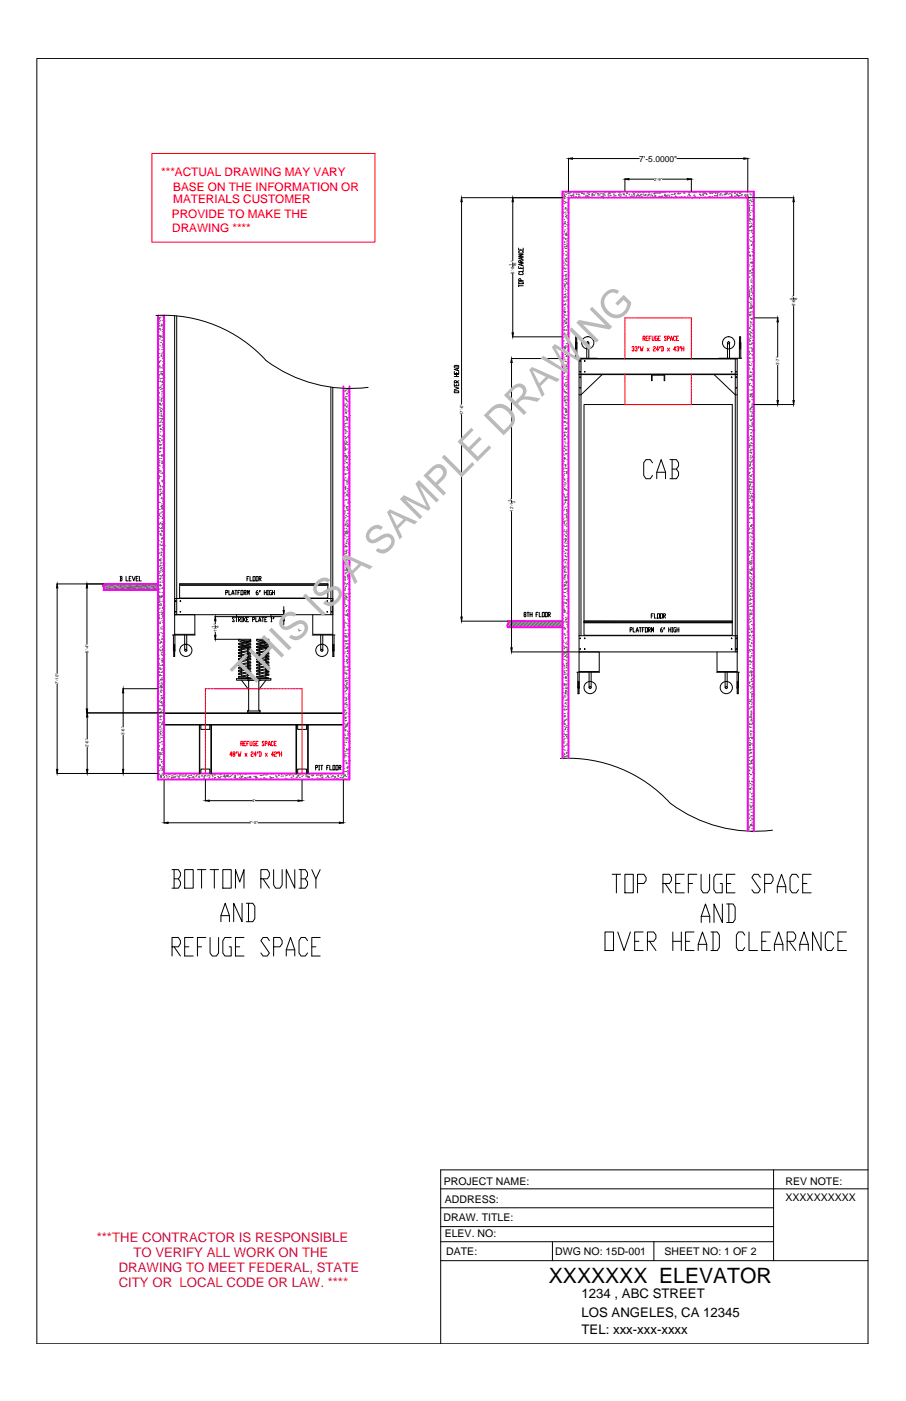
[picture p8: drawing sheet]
<svg xmlns="http://www.w3.org/2000/svg" width="279mm" height="432mm" viewBox="0 0 279 432" stroke-linecap="round" stroke-linejoin="round" font-family="sans-serif">
<defs><g id="words">
<text font-size="12.1" fill="#bababa" x="76.8" y="212.7" transform="rotate(-45 76.8 212.7)">THIS IS A SAMPLE DRAWING</text>
<text font-size="6.5" x="169.3" y="395.5">XXXXXXX ELEVATOR</text>
<g font-size="4.1" fill="#cd2027">
<text x="29.8" y="382.7">***THE CONTRACTOR IS RESPONSIBLE</text>
<text x="41.1" y="387.4">TO VERIFY ALL WORK ON THE</text>
<text x="36.6" y="392.1">DRAWING TO MEET FEDERAL, STATE</text>
<text x="36.6" y="396.8">CITY OR LOCAL CODE OR LAW. ****</text>
</g>
<g font-size="4.1">
<text x="179.3" y="400">1234 , ABC STREET</text>
<text x="179.3" y="406">LOS ANGELES, CA 12345</text>
<text x="179.3" y="411.1">TEL: xxx-xxx-xxxx</text>
</g>
<g font-size="3.6" fill="#f00">
<text x="49.7" y="54.3">***ACTUAL DRAWING MAY VARY</text>
<text x="53.4" y="58.9">BASE ON THE INFORMATION OR</text>
<text x="53.4" y="62.6">MATERIALS CUSTOMER</text>
<text x="53" y="67.2">PROVIDE TO MAKE THE</text>
<text x="53.1" y="71.6">DRAWING ****</text>
</g>
<g font-size="3.3">
<text x="136.8" y="365.2">PROJECT NAME:</text>
<text x="242.2" y="365.3">REV NOTE:</text>
<text x="137.2" y="370.8">ADDRESS:</text>
<text x="242.2" y="370.2">XXXXXXXXXX</text>
<text x="136.8" y="376.3">DRAW. TITLE:</text>
<text x="137.1" y="381.4">ELEV. NO:</text>
<text x="137.6" y="386.9">DATE:</text>
<text x="171.2" y="386.9">DWG NO: 15D-001</text>
<text x="204.9" y="386.8">SHEET NO: 1 OF 2</text>
</g>
<text font-size="2.6" x="197.1" y="49.8">7'-5.0000&quot;</text>
<g font-size="1.3">
<text x="201.7" y="55.6">2'-9&quot;</text>
<text x="158" y="81.9" transform="rotate(-90 158 81.9)">1</text>
<text x="158.6" y="80.9" transform="rotate(-90 158.6 80.9)">&quot;</text>
<text x="159.2" y="82.4" transform="rotate(-90 159.2 82.4)">16</text>
<text x="158.6" y="84.3" transform="rotate(-90 158.6 84.3)">5'-9</text>
<text x="244.6" y="92.3" transform="rotate(-90 244.6 92.3)">5</text>
<text x="245.2" y="94.5" transform="rotate(-90 245.2 94.5)">8'-6 &quot;</text>
<text x="245.8" y="92.3" transform="rotate(-90 245.8 92.3)">8</text>
<text x="240.3" y="112.6" transform="rotate(-90 240.3 112.6)">3'-7&quot;</text>
<text x="142.8" y="127.9" transform="rotate(-90 142.8 127.9)">17'-6&quot;</text>
<text x="157.6" y="154.9" transform="rotate(-90 157.6 154.9)">1</text>
<text x="158.8" y="154.9" transform="rotate(-90 158.8 154.9)">2</text>
<text x="158.2" y="157.7" transform="rotate(-90 158.2 157.7)">12'-1 &quot;</text>
<text x="66.2" y="193.4" transform="rotate(-90 66.2 193.4)">1</text>
<text x="66.9" y="194.9" transform="rotate(-90 66.9 194.9)">11 &quot;</text>
<text x="67.5" y="193.5" transform="rotate(-90 67.5 193.5)">4</text>
<text x="93" y="194.7" transform="rotate(-90 93 194.7)">1&quot;</text>
<text x="27.3" y="201.1" transform="rotate(-90 27.3 201.1)">5'-4&quot;</text>
<text x="18.1" y="210.8" transform="rotate(-90 18.1 210.8)">7'-10&quot;</text>
<text x="38.4" y="226.6" transform="rotate(-90 38.4 226.6)">3'-6&quot;</text>
<text x="27.3" y="230.3" transform="rotate(-90 27.3 230.3)">2'-6&quot;</text>
<text x="77.8" y="247.2">4'</text>
<text x="76.9" y="254.1">7'-5&quot;</text>
</g>
</g></defs>
<!-- layer: B-OBJECT -->
<g fill="none" stroke="#636466" stroke-width=".31">
<path d="M173.5 59.6h.1M173.7 59.6h.1M173.7 60h.1M174.4 59.3h.1M174.5 59.9h.1M175.1 59.7h.1M175.2 59.6h.1M175.3 59.4h.1M175.6 59.7h.1M176 59.1h.1M176 59.3h.1M176 59.1h.3"/>
<path d="M176.7 59.7h.1M176.8 59.2h.1M177 59.3h.1M177.6 59.5h.1M177.7 59.4h.1M177.7 59.9h.1M178.3 59.4h.1M178.3 59.8h.1M178.4 59.9h.1M179.2 59.2l.2-.1zM179.3 59.5h.1M179.3 59.6l.2-.3v.3z"/>
<path d="M179.5 59.2h.1M179.5 59.6h.1M179.9 59.7h.1M179.9 59.9h.1M180.9 59.5h.1M181.2 59.3h.1M181.5 59.5h.1M181.6 60h.1M182.5 59.9h.1M182.6 59.6h.1M182.8 59.8v.3h-.2zM183 59.3h.1"/>
<path d="M183.6 59.4l.2-.1-.1 .2zM184.2 59.7h.1M184.4 59.7h.1M184.6 59.1h.1M185.2 59.6h.1M185.8 59.7h.1M185.9 59.8h.1M186.1 59.9h.1M186.3 59.4h.1M186.7 59.1h.1M186.8 59.1h.1M187.4 59.8h.1"/>
<path d="M187.7 59.7h.1M187.7 59.5h.1M187.9 59.6l.2-.1v.2zM188.3 59.2h.1M189 59.1v.2l-.1-.1zM189.1 59.9h.1M189.2 59.5h.1M189.5 59.2h.1M190.7 60h.1M190.8 59.3h.1M191 59.5l.2-.2zM191.3 59.9h.1"/>
<path d="M192.1 59.7h.1M192.3 59.9l.2-.1zM193.2 59.6h.1M193.4 59.5v.2l-.2-.1zM193.9 59.8h.1M195.1 59.4h.1M195.4 59.8l.2-.1zM195.4 59.7h.1M195.9 59.2h.1M196.5 59.8h.1M197 59.4h.1M197.1 59.1h.1"/>
<path d="M198.3 59.5h.1M198.5 59.1h.1M198.6 59.2h.1M198.9 60h.1M199.2 59.1h.2v.1zM200 59.2h.1M200.1 59.8h.1M200.8 59.8h.1M201.6 59.8h.1M201.6 59.6l.3-.2v.3zM202 59.5h.1M202.5 59.5h.1"/>
<path d="M202.8 59.5h.1M203.2 59.6h.1M203.6 59.4l.2-.1v.2zM203.9 59.3h.1M204.3 59.2h.1M204.8 59.4h.1M205.1 59.9l.1 .3-.3-.1zM206.3 59.2h.1M207.3 60h.1M207.5 59.1h.1M207.9 60h.1M208 59.6l.2-.1z"/>
<path d="M208.9 59.7h.1M209.1 59.7h.1M209.1 59.2h.1M209.4 59.7h.1M209.6 59.6h.1M210.8 59.5h.1M210.8 59.2h.1M210.8 59.4h.1M211 59.5h.1M212.4 59.9l.2-.1zM212.4 59.3h.1M212.4 59.1h.1"/>
<path d="M212.4 59.1h.3M212.6 59.3h.1M212.6 59.1h.1M212.7 59.2h.1M213.5 59.1h.1M214.1 59.4h.1M214.1 59.1h.1M214.8 59.1v.2l-.2-.1zM215.6 59.9h.1M215.7 59.4h.1M215.8 59.9h.1M216.5 59.8h.1"/>
<path d="M216.8 59.5l.2-.2zM217.2 59.7h.1M217.3 59.5h.1M217.7 59.7h.1M217.8 60h.1M218.8 59.5h.1M218.9 59.6h.1M219.2 59.5l-.2 .1zM219.3 59.1l.2 .1zM219.6 59.7h.1M219.6 59.4h.1M220.3 59.3h.1"/>
<path d="M220.5 59.6h.1M220.9 59.1h.1M221.3 59.4h.1M221.3 59.7l-.1 .1zM221.5 59.2h.1M222.2 59.7h.1M223.4 59.9h.1M223.5 59.8l.1 .2h-.2zM223.7 59.4l.2-.1zM223.8 59.8h.1M223.8 59.7h.1M224 59.7l.2-.2 .1 .2z"/>
<path d="M224.6 59.9h.1M225 59.7h.1M225.4 59.8h.1M225.6 59.4h.1M226.5 59.6h.1M226.5 59.4h.1M227 59.9h.1M227.3 59.5h.1M227.4 59.1h.1M227.5 59.9v.3h-.2zM228.1 59.2h.1M228.1 59.6l.2-.1z"/>
<path d="M228.4 59.4h.1M228.7 60h.1M230.3 59.1h.1M230.3 59.9h.1M231.2 59.8h.1M232.1 59.6h.1M232.4 59.9h.1M232.5 59.8l-.1 .1M173.5 61.8h.1M173.5 62.1h.1M173.5 76.7h.1M173.5 66.6h.1"/>
<path d="M173.5 70.2h.1M173.5 61.8v.3M173.5 63.3v.1M173.5 76.7v.1M173.5 65.6h.1M173.5 65.8h.1M173.5 77.4h.1M173.5 73.5h.1M173.5 69.6h.1M173.5 63.6h.1M173.5 64.6h.1M173.5 65.5h.1"/>
<path d="M173.5 78.6h.1M173.5 72.2h.1M173.5 61.9h.1M173.6 62.6h.1M173.6 61.6h.1M173.6 69l-.1 .2zM173.7 60.6h.1M173.7 61.1h.1M173.7 65.5h.1M173.7 68.9h.2zM173.7 73.1h.1M173.8 78.2h.1"/>
<path d="M173.8 67.6h.1M173.8 60.8h.1M173.8 65.2l.1 .3h-.3zM173.9 62.8h.1M173.9 73.4h.1M174 76.4h.1M174 75.4h.1M174 60.2l.1-.2zM174 75.3h.1M174 62.1h.1M174 69l.3-.3v.3zM174 74.6l.2-.1z"/>
<path d="M174 71.3l-.1 .2zM174 61.1l.3-.1zM174.1 68.7h.1M174.1 79.8h.1M174.1 76h.1M174.1 70.9h.1M174.1 68.3h.1M174.1 64.4h.1M174.1 60.6h.1M174.1 72.1h.1M174.2 69.8h.1M174.3 64h.1"/>
<path d="M174.3 65.4h.1M174.3 66h.1M174.3 64.3h.1M174.3 77.4h.1M174.3 76.6h.1M174.4 78.6h.1M174.4 66.7l.2-.1v.3zM174.5 71.9h.1M174.5 73.6l-.2 .2zM174.5 79.6h.1M174.6 78.6h.1M174.6 62.3l-.2 .2z"/>
<path d="M174.6 77.6h.1M174.6 76.6h.1M174.6 66.4h.1M174.6 79.6h.1M174.6 72.2l.1 .3-.3-.1zM174.7 75.6h.1M174.7 67.2h.1M174.7 74.6h.1M174.7 69.1h.1M174.7 72.4l.2-.1zM174.8 73.5h.1M174.8 75.2h.1"/>
<path d="M174.8 79.8h.1M174.8 71.5h.1M174.8 72.5h.1M174.8 74.1h.1M174.8 60.9h.1M174.8 75.9l.3-.2v.3zM174.9 70.5h.1M174.9 62.5h.1M174.9 69.5h.1M174.9 75.9l-.1 .1zM174.9 68.5h.1M174.9 69.7h.1"/>
<path d="M174.9 75.1h.1M175 67.5h.1M175 68.6h.1M175 64.6l-.2 .2zM175 66.4h.1M175.1 65.4h.1M175.1 78l.2-.1zM175.1 63.4h.1M175.1 64.4h.1M175.1 76.2h.1M175.1 64.2h.1M175.1 70.3h.1"/>
<path d="M175.1 62.4h.1M175.1 63.1h.1M175.1 72.3h.1M175.1 67.3h.1M175.1 78.8h.1M175.1 75h.1M175.1 71.1h.1M175.2 61.4h.1M175.2 63.4h.1M175.2 60.3h.1M175.3 70.7h.1M175.3 65.6h.1"/>
<path d="M175.3 65.5h.1M175.3 77h.1M175.3 73.2h.1M175.3 69.3h.1M175.3 61.6h.1M175.3 64.5h-.2l.2 .1M175.3 78.2v.1M175.3 79.3v.1M175.3 67v.1M175.4 60.9h.1M175.9 60.3h.1M176.3 60.2l-.1 .2z"/>
<path d="M176.6 60.1l.2-.1zM176.8 60.2h.1M176.8 60.7h.1M177.5 60.6h.1M178.5 60.4l-.1 .2zM178.7 60.4h.1M179.9 60.7h.1M180.5 60.8l.2-.2v.2zM180.6 60.2h.1M180.6 60.7h.1M181 60.4l.2-.1zM181.3 60.1h.1"/>
<path d="M181.4 60.6h.1M182.4 60.4h.1M182.8 60.9h.1M183 60.3h.1M183.2 60h.1M183.6 60.8h.1M184.2 60.1h.1M184.4 60.8h.1M184.5 60.1h.1M184.8 60.1h.1M185.4 60.6l.2-.1-.1 .2zM185.5 60.6h.1"/>
<path d="M186 60.3l.1 .3h-.3zM186.1 60.9h.1M186.5 60.2h.1M187.5 60.3h.1M187.6 60.7h.1M188.1 60.2h.1M188.2 60.3h.1M189.2 60.5h.1M189.2 60.9h.1M189.4 60.1h.1M189.7 60.3h.1M189.8 60.8h.2z"/>
<path d="M190.8 60.3h.1M191.1 60.7h.1M191.3 60.4h.1M192.3 60h.1M192.4 60.8h.1M192.9 60.4h.1M193 60.4h.1M193.9 60.8h.1M193.9 60.1h.1M194.3 60.6h.1M194.6 60.5h.1M194.7 60.1h.1"/>
<path d="M195.1 60.5h.1M195.4 60.6h.1M195.4 60.8h.1M195.6 60.2h.1M196.2 60.6h.1M196.3 60.3h.1M196.7 60.1l.2-.1zM197 60.4h.1M197.2 60.2h.1M197.2 60.4h.1M197.6 60l.2-.2zM197.8 60.6h.1"/>
<path d="M198.2 60h.1M198.6 60.2h.1M198.8 60.3h.1M199 60.1h.1M199.4 60.7h.1M199.9 60l-.1 .2zM200.1 60h.1M200.4 60.4h.1M201.1 60.3h.2l-.1 .2zM201.1 60.8h.1M201.2 60.7h.1M201.6 60.8h.1"/>
<path d="M201.9 60.9h.1M202 60.6h.1M202.1 60.4h.1M202.1 60.2l.1 .2h-.3zM202.7 60.8h.1M203.1 60.5h.1M203.2 60.6h.1M203.7 60.5h.1M203.7 60.6h.1M204.3 60.4l-.2 .2zM204.3 60.9h.1M204.7 60.4h.1"/>
<path d="M205.1 60.3h.1M205.3 60.6h.1M205.5 60.6l.2-.1-.1 .2zM205.5 60.3h.1M205.8 60.1h.1M206.3 60.2h.1M206.3 60.8l.2-.2v.2zM206.9 60.6h.1M207 60h.1M208.4 60.4v.3l-.2-.1zM208.5 60.7h.1M208.5 60.9h.2"/>
<path d="M208.8 60.8h.1M209.4 60.8h.1M209.9 60.9l.1-.1v.1M210 60.7h.1M210.2 60.8h.1M211 60.6h.1M211.6 60.9h.1M211.8 60.8h.1M211.9 60.4h.1M212.4 60.9h.1M212.5 60.3h.1M212.7 60.3h.1"/>
<path d="M213.5 60.9h.1M213.8 60.2h.1M214.1 60.1h.1M214.2 60.6h.1M215.6 60.9h.1M216 60.3h.1M216.8 60.1l.2-.1zM216.9 60.8h.1M217.2 60.7h.1M218.5 60.6h.1M218.7 60.5h.1M218.8 60.6h.1"/>
<path d="M219.6 60.5h.1M220.3 60.3h.1M220.7 60.4h.1M221.1 60.3h.2v.2zM221.8 60.1h.1M222.1 60h.1M222.6 60.1h.1M223.4 60.9h.1M223.4 60h.1M224.9 60.6h.1M225 60.8h.1M225.5 60.6l.2-.1z"/>
<path d="M225.7 60.8h.1M225.7 60l-.1 .2zM226.5 60.7h.1M226.5 60.4h.1M226.8 60.5h.1M227.6 60.6h.1M227.7 60.4l.2-.2v.2zM228 60.3h.1M228.6 60.2h.1M229.5 60.3h.1M229.6 60h.1M229.9 60.6l.2-.2z"/>
<path d="M230 60.9l.1-.1v.1M230.3 60.2h.1M230.3 60h.1M230.5 60.7l.2-.3 .1 .3zM230.6 75h.1M230.6 74h.1M230.6 61.2h.1M230.6 74.4h.1M230.7 73h.1M230.7 76.4l.2-.1v.2zM230.7 72h.1M230.7 63.2h.1"/>
<path d="M230.8 71h.1M230.8 70h.1M230.8 65.2h.1M230.8 65.2l.1-.2zM230.8 72l-.2 .1M230.8 72l-.2 .2M230.8 69.9h.1M230.8 75.8h.1M230.9 68.9h.1M230.9 77.8h.1M230.9 67.9h.1M230.9 66.9h.1"/>
<path d="M230.9 73.9h.1M230.9 64.1l.3-.2v.3zM230.9 77.8l.2-.1zM230.9 65.9h.1M230.9 64.5h.1M230.9 63.4h.1M230.9 76.6h.1M230.9 70.1h.1M230.9 66.2h.1M230.9 62.4h.1M230.9 64.3l.3-.1zM231 64.9h.1"/>
<path d="M231 71.1h.1M231 63.9h.1M231.1 62.8h.1M231.1 61.8h.1M231.1 71h.1M231.2 60.8h.1M231.2 66.4h.1M231.2 68.3h.1M231.2 79.8h.1M231.2 79h.1M231.3 65.5h.1M231.3 78.7h.1"/>
<path d="M231.3 78.5v.3l-.2-.1zM231.3 67.6l.2-.2 .1 .3zM231.3 69.9l.2-.1v.2zM231.3 61.7h.1M231.3 67.3l.1 .2h-.2zM231.4 74.3h.1M231.5 60h.1M231.5 73.2h.1M231.6 67.7h.1M231.6 68.8h.1M231.6 69.6h.1M231.6 71.5h.1"/>
<path d="M231.6 75.5h.2v.2zM231.7 63.3h.1M231.7 62.1l.2-.1zM231.7 62.2h.1M231.7 75.3h.1M231.7 64.8h.1M231.7 69.6l.1 .2-.2-.1zM231.8 77.5h.1M231.9 69.9h.1M231.9 60.1h.1M232 79.9h.1M232 62.1h.1"/>
<path d="M232 76.8h.1M232 73h.1M232 69.1h.1M232 70.8v.3h-.3zM232 78.9h.1M232 72.7h.1M232 65.2h.1M232 61.4h.1M232 77.9h.1M232 78.6h.1M232 77.5h.1M232 74.7h.1"/>
<path d="M232 67.7l.3-.1zM232.1 76.8h.1M232.1 64.4h.1M232.1 78.8h.1M232.1 75h.1M232.1 71.1h.1M232.1 67.3h.1M232.1 75.8h.1M232.1 63.4h.1M232.2 74.8h.1M232.2 68h.1M232.2 71.9v.2l-.2-.1z"/>
<path d="M232.2 73.8h.1M232.2 73.1h.1M232.2 72h.1M232.3 72.8h.1M232.3 71.8h.1M232.3 60.6v.2h-.2zM232.3 70.8h.1M232.3 69.7h.1M232.3 67.6h.1M232.3 63.3h.1M232.3 74.3l.1 .3h-.3zM232.4 68.7h.1"/>
<path d="M232.4 66.5h.1M232.4 79.6h.1M232.4 65.2h.1M232.4 67.7h.1M232.4 75.9h.1M232.5 74.4h.1M232.5 66.7h.1M232.5 77.9h.1M232.5 73.3v.1M49 98.9l-.2 .2zM49 99.2h.1M49 98.5h.1"/>
<path d="M49 99.8h.1M49 98l.2-.1v.2zM49 98.2h.1M49.3 98.9h.1M49.4 97.8h.1M49.7 99.9h.1M50.1 98.7h.1M50.1 97.6h.1M50.3 97.3h.1M50.5 98.7h.1M50.6 99h.1M173.5 89.3h.1"/>
<path d="M173.5 92.9h.1M173.5 96.6h.1M173.5 92.8h.1M173.5 88.9h.1M173.5 85.1h.1M173.5 80.4l.1-.1zM173.5 91.6v.1M173.5 89.2v.1M173.5 91.8h.1M173.5 81.2h.1M173.5 82.9h.1M173.5 95.9h.3z"/>
<path d="M173.6 92.8l.2-.3 .1 .3zM173.6 82.4h.2v.2zM173.6 87.4h.1M173.6 95.5h.1M173.6 84.9h.1M173.7 99.4h.1M173.7 86.3h.1M173.7 97.5h.1M173.8 94l.1-.2zM173.8 99.9h.1M173.8 81.9h.1M173.8 98.9h.1"/>
<path d="M173.8 93.9h.1M173.8 80.8h.1M173.8 90.8h.1M173.8 82.7l.2-.1zM173.9 97.9h.1M173.9 95.9h.1M173.9 96.9h.1M173.9 88.1l.2-.1v.2zM174 94.8h.1M174 86.1h.1M174 93.8h.1M174 88.4h.1"/>
<path d="M174 92.8h.1M174 98.7h.1M174 88h.1M174 99.1h.1M174 95.3h.1M174 91.4h.1M174.1 91.8h.1M174.1 97.2h.1M174.1 87.5h.1M174.1 83.7h.1M174.1 90.8h.1M174.1 96.1h.1"/>
<path d="M174.2 89.8h.1M174.2 82.9h.1M174.2 81.3h.1M174.2 96.3l.1-.2zM174.2 87.7h.1M174.2 88.7h.1M174.2 96l.1 .3-.3-.1zM174.3 86.7h.1M174.3 91.7h.1M174.3 94h.1M174.3 85l.1-.1zM174.3 93.7h.2z"/>
<path d="M174.3 85.7h.1M174.3 90.6h.1M174.3 84.7h.1M174.3 80.2h.3zM174.4 83.7h.1M174.4 99.7l.2-.2 .1 .3zM174.4 82.6h.1M174.4 86.2h.1M174.4 89.2h.1M174.5 81.6h.1M174.5 98.2h.1M174.5 85.1h.1"/>
<path d="M174.5 91.2h.1M174.5 80.6h.1M174.6 80.7h.1M174.6 84.5h.1M174.6 98.6l.2-.2zM174.6 99.4l.2-.1zM174.6 92.7h.1M174.7 97.1h.1M174.7 87.3l.2-.2zM174.7 85.9l.2-.1-.1 .2zM174.8 87.2h.1M174.8 81.8h.1"/>
<path d="M174.9 92.4h.1M174.9 96h.1M174.9 94.4h.1M174.9 94.9h.1M175 81.7h.1M175 87.7h.1M175 91.5h.2zM175.1 90.5h.1M175.1 89.4h.1M175.1 98.1h.1M175.1 94.3h.1M175.1 90.4h.1"/>
<path d="M175.1 86.5h.1M175.1 89.6l.2-.2zM175.1 82.7h.1M175.2 82.9h.1M175.2 85h.1M175.2 96.3h.1M175.2 92.5h.1M175.2 88.6h.1M175.2 84.8h.1M175.3 97h.1M175.3 83.9h.1M175.3 95.6h.1"/>
<path d="M175.3 80.9h.1M230.6 87.8l.1-.1-.1 .3M230.6 85.6v.1M230.6 99h.1M230.6 80.6h.1M230.7 98.8v.2zM230.7 96.3h.1M230.7 93.2h.1M230.8 95.2h.1M230.8 82.1h.1M230.8 87.5v.2h-.2zM230.8 91.2h.2v.2z"/>
<path d="M230.9 97.1h.1M230.9 93.2h.1M230.9 91.4l.2-.2 .1 .3zM230.9 90.8h.1M230.9 88.4h.1M230.9 89.3h.1M230.9 85.5h.1M230.9 81.6h.1M230.9 89.7h.1M230.9 90.4h.1M231.1 97.3h.1M231.1 85.3h.1"/>
<path d="M231.1 83.7h.1M231.1 84.2h.1M231.2 96.4h.1M231.2 96.9l.2-.1zM231.2 89.8v.2h-.1zM231.2 91.8h.1M231.2 83.4l.3-.1zM231.3 99.2h.1M231.3 81h.1M231.3 98.1h.1M231.3 91.6h.1M231.4 97.1h.1"/>
<path d="M231.4 96.1h.1M231.4 93.6h.1M231.4 95.1h.1M231.4 99.5h.1M231.4 86.3h.1M231.5 94.1h.1M231.5 93.1h.1M231.5 86.9h.1M231.5 92h.1M231.5 95.1h.1M231.5 94.6v.3h-.2zM231.6 91h.1"/>
<path d="M231.6 94h.1M231.6 80.8h.1M231.6 99.5h.1M231.6 89h.2l-.1 .2zM231.6 90h.1M231.6 92.1l.1 .2h-.2zM231.7 89h.1M231.7 88h.1M231.7 82.2h.1M231.7 87h.1M231.7 89.6h.1M231.7 84.1h.1"/>
<path d="M231.7 80.8v.2h-.2zM231.7 86h.1M231.7 88.5h.1M231.7 94.8h.1M231.8 84.9h.1M231.8 96.8h.1M231.8 83.9h.1M231.9 82.9h.1M231.9 96.2h.1M231.9 84.1h.1M231.9 81.9h.1M231.9 90.1h.1"/>
<path d="M231.9 100h.1M231.9 92.2h.1M231.9 88.4h.1M231.9 84.5h.1M231.9 98.1l.1 .3h-.3zM231.9 94.7l.2-.1zM232 80.9h.1M232 80.7h.1M232 81.2l.2-.1zM232 90.6h.1M232 98.1h.1M232 94.3h.1"/>
<path d="M232 90.4h.1M232 86.5h.1M232 82.7h.1M232 94.4l-.1 .2zM232.1 85.4h.1M232.1 87.3h.1M232.1 83.1l.1 .2h-.2zM232.2 99.4h.1M232.2 98h.1M232.2 98.3h.1M232.2 85.1h.1M232.2 100h.1"/>
<path d="M232.3 80.6h.1M232.3 93.9h.1M232.3 93.3h.1M232.4 92.8h.1M232.5 86.9h.1M232.5 96.7v.2M232.5 85.5v.1M232.5 86.8h-.2l.2 .1M48.7 119.7h.1M48.7 106.1h.1M48.7 105.4h.1M48.7 105.9v.2"/>
<path d="M48.8 104.4h.1M48.8 103.3h.1M48.8 115.7h.1M48.9 102.3h.1M48.9 114.6h.1M48.9 101.1h.1M48.9 110.4v.2h-.2zM48.9 101.3h.1M48.9 116.2h.1M48.9 111.8l.3-.1zM49 100.3h.1M49 119.4h.1"/>
<path d="M49 115.5h.1M49 110.1h.1M49 103.7h.1M49 111.5h.1M49 107.6h.1M49 109h.1M49 100.5h.1M49.1 111.4h.1M49.1 113.4h.1M49.2 104.5h.1M49.2 116.8h.1M49.2 103.3h.1"/>
<path d="M49.2 101.4l.2-.1zM49.2 106.6h.1M49.3 112.7v.3l-.1-.1zM49.3 117.5l.2-.1zM49.3 119.4h.1M49.3 103.7l.2-.1v.3zM49.4 111.2h.1M49.4 101.7h.1M49.5 103.8h.1M49.5 119h.1M49.5 114.7h.1M49.5 105.6h.1"/>
<path d="M49.5 116.6h.1M49.6 114.5h.1M49.7 113.3h.1M49.7 109.8h.1M49.7 100.4l.2-.2 .1 .3zM49.7 109.5l.2-.1-.1 .2zM49.7 115.1l-.1 .2zM49.8 108.9h.1M49.8 103.6v.2h-.1zM49.8 119.7h.1M49.8 107.8h.1M49.8 105h.1"/>
<path d="M49.9 118.6h.1M49.9 117.6h.1M49.9 117.9h.1M49.9 107h.1M50 115.5h.1M50 116.6h.1M50 103.3h.1M50 119.9h.1M50 114.5h.1M50 102.1h.1M50 117.6l.2-.2zM50 115.2h.3l-.1 .2z"/>
<path d="M50.1 113.5h.1M50.1 100.2h.1M50.1 102.7h.1M50.1 118.4h.1M50.1 110.5h.1M50.1 106.6h.1M50.1 112.5h.1M50.1 104l.2-.3 .1 .3zM50.1 101.5l.2-.1v.2zM50.1 111.4h.1M50.1 113h.1M50.2 110.4h.1"/>
<path d="M50.2 110h.1M50.2 104.7h.1M50.2 100.8h.1M50.2 116.6h.1M50.2 112.6h.1M50.2 108.7h.1M50.2 109.3h.1M50.2 105.9l.1 .2h-.2zM50.3 108.3h.1M50.3 107.2h.1M50.3 118.9h.1M50.3 108.2h.1"/>
<path d="M50.3 105.2h.1M50.3 106.2h.1M50.3 117.7h.1M50.3 104.3h.1M50.3 110.3h.1M50.4 104.2h.1M50.4 103.1h.1M50.5 102.1h.1M50.5 113.3h.1M50.5 103.4h.1M50.5 101.1h.1M50.5 112.1h.1"/>
<path d="M50.6 100h.1M50.6 116.3h.1M50.6 108.4v.1M50.6 119.8l-.2 .1h.2M50.6 107.5h.1M50.6 107.2h-.2l.2 .2M107.4 119.7h.2M173.5 103h.1M173.5 109h.1M173.5 119.2h.1M173.5 100.2h.1M173.5 102.9v.1"/>
<path d="M173.5 109.4h.2zM173.5 108h.1M173.5 118.1h.1M173.5 104.9h.1M173.5 107h.1M173.5 112.9h.1M173.6 106h.1M173.6 105h.1M173.6 103.9h.1M173.6 113.7h.1M173.7 102.9h.1M173.7 112.6h.1"/>
<path d="M173.7 101.9h.1M173.7 108.1h.1M173.8 100.9h.1M173.8 110.1h.1M173.8 116.3l-.2 .2zM173.8 108.2h.1M173.8 107.1h.1M173.8 119.8v.3l-.2-.1zM173.8 115.1l.2-.1zM173.8 105.1l-.1 .2zM173.8 101.6l.3-.1-.1 .2zM173.9 103.4h.1"/>
<path d="M173.9 102.7h.1M174 114.7h.1M174 101.6h.1M174 116h.1M174 118.4h.1M174 114.5h.1M174 110.7h.1M174 106.8h.1M174 103h.1M174.1 109.2h.1M174.1 111.3h.1M174.1 100.6h.1"/>
<path d="M174.2 118.6l-.2 .2zM174.2 107.2h.2zM174.2 113.3h.1M174.3 118h.1M174.3 116.9h.1M174.3 107.4l-.2 .1zM174.3 103.7h.1M174.3 106.6h.1M174.4 119.2h.1M174.4 112.5h.1M174.4 111.4h.1M174.5 101.9h.1"/>
<path d="M174.5 112.9l.2-.1zM174.6 107h.1M174.6 114.5h.1M174.6 103.8h.1M174.6 120h.1M174.6 119h.1M174.6 105.9h.1M174.6 116.4h.1M174.7 118h.1M174.7 116.9h.1M174.7 109.7v.2l-.1-.1zM174.7 115.9h.1"/>
<path d="M174.7 101.5h.1M174.8 114.9h.1M174.8 113.5h.1M174.8 100.4h.1M174.8 109.7h.1M174.8 113.9h.1M174.9 112.9h.1M174.9 118.5l.2-.1-.1 .2zM174.9 111.9h.1M174.9 110.8h.1M174.9 108h.1M174.9 105h.1"/>
<path d="M174.9 105l.2-.1v.2zM175 109.8h.1M175 108.8h.1M175 107h.1M175 107.8h.1M175 117.7h.1M175 100.9l.2-.2v.2zM175 102.9l.1 .3h-.3zM175.1 106.8h.1M175.1 116.8h.1M175.1 115.7h.1M175.1 119.6h.1"/>
<path d="M175.1 117.4h.1M175.1 113.6h.1M175.1 109.7h.1M175.1 105.8h.1M175.1 102.5h.1M175.1 100.3h.1M175.1 102h.1M175.1 111.9v.3l-.1-.1zM175.1 104.8h.1M175.1 119.4h.1M175.2 103.8h.1M175.2 111.3h.1"/>
<path d="M175.2 112.9h.1M175.2 115.6h.1M175.2 111.7h.1M175.2 107.9h.1M175.2 104h.1M175.2 102.8h.1M175.2 110.2h.1M175.2 100.2h.1M175.3 101.7h.1M175.3 100.7h.1M175.3 106.5v.2M175.3 110.6v.1"/>
<path d="M230.6 110.5h.1M230.6 115v.2M230.6 110.1v.2M230.6 116.4h.1M230.6 112.5h.1M230.7 115.4h.1M230.7 118.3l.2-.1zM230.7 114.4h.1M230.7 108.3h.1M230.7 104.7h.3l-.1 .2zM230.8 113.3h.1M230.8 112.3h.1"/>
<path d="M230.8 111.3h.1M230.8 105.8h.1M230.8 116.3h.1M230.8 112.5h.1M230.8 108.6h.1M230.9 110.3h.1M230.9 117.1h.1M230.9 118.4h.1M230.9 104.8h.1M230.9 100.9h.1M230.9 118.7l.2-.3v.3zM230.9 109.3h.1"/>
<path d="M230.9 116h.1M230.9 102.8h.1M230.9 112.5l.2-.2v.2zM230.9 108.3h.1M230.9 101.1h.1M231 107.2h.1M231 106.2h.1M231 111.6h.1M231 113.7h.1M231 103.1h.1M231.1 105.2h.1M231.1 104.2h.1"/>
<path d="M231.1 110.5h.1M231.1 110.4l.2-.1-.1 .2zM231.1 103.2h.1M231.1 115.7h.1M231.1 101.1l.1 .2-.2-.1zM231.2 102.2h.1M231.2 101.2h.1M231.2 118.2h.1M231.2 106.1h.1M231.2 100.2h.1M231.2 105h.1M231.2 109h.1"/>
<path d="M231.4 112.7h.1M231.4 100.6h.1M231.4 104.2h.1M231.4 116h.2zM231.5 116.9h.1M231.5 106.2h.1M231.5 114.6v.2h-.2zM231.5 102.5h.2zM231.5 107.2h.1M231.5 118.8h.1M231.5 103.3l.1 .3-.2-.1zM231.7 115.9h.1"/>
<path d="M231.7 112.2h.1M231.7 114.8h.1M231.7 101.7h.1M231.8 110.4h.1M231.8 107.4h.1M231.8 108.2l.2-.1v.2zM231.9 109.3h.1M231.9 109.4h.1M231.9 119.2h.1M231.9 115.4h.1M231.9 111.5h.1M231.9 107.7h.1"/>
<path d="M231.9 103.8h.1M231.9 116.9l.1 .2h-.3zM232 105.6l-.2 .2zM232 116.9h.1M232 104.9h.1M232 102.7h.1M232 117.4h.1M232 113.6h.1M232 109.7h.1M232 105.8h.1M232 102h.1M232 103.8h.1"/>
<path d="M232.1 115.3h.1M232.1 119.2h.1M232.2 118.2h.1M232.2 117.2h.1M232.2 111.4h.1M232.2 113.8h.2zM232.2 119.4l.1-.2zM232.2 116.1h.1M232.2 100.3h.3zM232.3 115.1h.1M232.3 110.6h.1M232.3 114.1h.1"/>
<path d="M232.3 112.6h.1M232.3 113.1h.1M232.3 119.1h.1M232.3 105.9h.1M232.3 101.6v.3l-.2-.1zM232.4 112.1h.1M232.4 108l-.1 .1zM232.4 111.1h.1M232.4 105.9h.1M232.5 110.1h.1M232.5 114.7h.1M48.7 133.6h.1"/>
<path d="M48.7 122v.1M48.7 133.4v.2M48.8 133.9h.1M48.8 123h.1M48.8 139.3l.2-.1v.2zM48.8 121.2l.3-.3v.3zM48.9 128h.1M48.9 135.9h.1M48.9 125.5l.2-.1zM48.9 139.1h.1M48.9 135.1h.1M49 136.9h.1"/>
<path d="M49 131.2h.1M49 127.3h.1M49 123.3h.1M49 135.8h.1M49 129.1h.1M49 122.4h.1M49.1 139.3h.1M49.1 131.3h.1M49.2 138.3h.1M49.2 130.2h.1M49.2 124.3h.1M49.2 135.7v.2h-.2z"/>
<path d="M49.2 137.3h.1M49.2 126.3h.1M49.2 131.3l.2-.1zM49.2 136.2h.1M49.2 137.2h.1M49.2 124.3l-.1 .1zM49.2 124.7l.3-.2v.3zM49.3 134.2h.1M49.3 135.2h.1M49.3 125.7h.1M49.3 139.2h.1M49.3 133.1h.1"/>
<path d="M49.3 138h.1M49.3 124.6h.1M49.4 132.1h.1M49.4 131h.1M49.4 132.3h.1M49.5 130h.1M49.5 120.1h.1M49.5 129h.1M49.5 132.4h.1M49.5 127.9h.1M49.5 137h.3zM49.6 126.9h.1"/>
<path d="M49.6 127.5h.1M49.6 138.1v.2h-.2zM49.6 124.9h.1M49.6 125.9h.1M49.6 129.5h.1M49.6 123.3l.2-.1zM49.7 123.8h.1M49.7 126.8h.1M49.7 126.6v.2h-.2zM49.7 128.2l.2-.2v.3zM49.7 122.8h.1M49.8 121.8h.1"/>
<path d="M49.8 122.7h.1M49.8 120.7h.1M49.8 135.7h.1M49.8 134.6h.1M49.8 121.2h.1M49.8 135.6h.1M49.9 129.1l.2-.2v.2M49.9 129.1h.2M50 130.1h.1M50 138.1h.1M50 129h.2l-.1 .1M50 129h.1"/>
<path d="M50 130.7h.1M50 134.2h.1M50 130.2h.1M50 126.3h.1M50 122.4h.1M50.1 132.8h.1M50.1 136.2h.1M50.1 136.8h.1M50.1 124.5h.1M50.1 132.3h.1M50.1 128.4h.1M50.1 124.4h.1"/>
<path d="M50.1 120.5h.1M50.2 123.4h.1M50.2 125.9h.1M50.3 131.2h.1M50.3 138.8h.1M50.3 131.5v.3h-.2zM50.3 134.8l.2-.1zM50.4 121.1h.1M50.4 121l.2-.1-.1 .2zM50.4 123.1h.1M50.5 139h.1M50.5 125.5h.1"/>
<path d="M50.5 134h.1M50.5 136h.1M50.5 131.2l-.1 .3zM50.6 135.2v.2M105.9 122.4v.1M105.9 133.5h.1M105.9 125.2v.1M105.9 139v.1M105.9 137.3h.1M106 136.1h.1M106 122.7h.1M106 129.9h.1"/>
<path d="M106 131.9h.1M106.1 131.6h.1M106.1 130.5h.1M106.1 136.3h.1M106.1 132.4h.1M106.1 131h.3zM106.2 139.8h.1M106.2 138.8h.1M106.2 125.1h.1M106.2 128.5h.1M106.2 124.5h.1M106.2 120.6h.1"/>
<path d="M106.2 137.7h.1M106.2 136.2l-.1 .1zM106.3 136.7h.1M106.3 138.3h.1M106.3 126h.1M106.3 138h.1M106.3 138.4h.1M106.3 134.5h.1M106.3 130.5h.1M106.3 136.8v.2h-.2zM106.3 135.7h.1M106.3 124.9h.1"/>
<path d="M106.3 126.6h.1M106.3 122.7h.1M106.3 124.6l.1 .3-.2-.1zM106.4 134.6h.1M106.4 120.2h.1M106.4 133.6h.1M106.4 122.3h.1M106.4 132.6h.1M106.4 132.7h.1M106.4 120.4h.1M106.4 133.2h.1M106.5 131.5h.1"/>
<path d="M106.5 135.1h.1M106.5 136.8l.2-.1zM106.5 129.5h.1M106.5 130.5h.1M106.5 138.7l.2-.2zM106.6 128.4h.1M106.6 123l.2-.1-.1 .2zM106.6 127.4h.1M106.6 127.1h.1M106.6 128.3h.1M106.7 126.3h.1M106.7 125.3h.1"/>
<path d="M106.7 124.3h.1M106.7 136h.1M106.7 127l.1 .2-.2-.1zM106.8 123.2h.1M106.8 134.9h.1M106.8 121.5h.1M106.8 123.5h.1M106.8 122.2h.1M106.8 125.5h.1M106.9 120.2h.1M106.9 121.2h.1M106.9 136.4h.1"/>
<path d="M106.9 130.4h.1M106.9 138.4h.1M106.9 137h.1M106.9 133.1h.1M106.9 129.1h.1M106.9 125.2h.1M106.9 128.7h.2v.2zM106.9 129.3h.1M106.9 121.3h.1M107 131.5h.1M107.1 124.8h.1M107.1 137.1h.1"/>
<path d="M107.1 123.7h.1M107.2 129.3l-.2 .2zM107.2 126.7h.1M107.2 128.7h.1M107.2 134.5l.3-.1-.1 .2zM107.3 131.5h.1M107.3 139.6h.1M107.3 120.7h.2zM107.4 139.3h.1M107.4 121.9h.1M107.5 125.9h.1M107.5 134.8h.1"/>
<path d="M107.6 133.7h.1M107.6 120.3h.1M107.6 130h.1M107.6 131.7l-.1 .1zM107.7 120.2v.2l-.2-.1zM107.7 129.2h.1M107.7 132h.1M107.8 139.6h.1M107.8 128.1h.1M107.8 123.3v.1M107.8 126.5v.1M173.5 131.2h.1"/>
<path d="M173.5 130.2h.1M173.5 136.4v.1M173.5 122.9v.1M173.5 132.2h.1M173.5 127.8l.2-.2zM173.6 140h.1M173.6 138.9h.1M173.6 125.7h.1M173.6 125.5h.1M173.6 138.9l-.1 .1zM173.7 138.1h.1M173.7 128.6l.2-.1z"/>
<path d="M173.8 134.5h.1M173.8 133.4h.1M173.8 120.2h.1M173.8 120.7h.1M173.8 122.7h.1M173.9 139.2h.1M173.9 133.4h.1M173.9 138.2h.1M173.9 129h.1M173.9 135.4h.1M174 137.2h.1M174 127.9h.1"/>
<path d="M174 137.7h.1M174 133.8h.1M174 130h.1M174 130.1l.1-.2zM174 123.5l.2-.3 .1 .3zM174 136.2h.1M174 126.1h.1M174 122.2h.1M174 135.2h.1M174 128.7h.1M174 134.2l.3-.1zM174.1 134.2h.1"/>
<path d="M174.1 133.2h.1M174.1 135.5h.1M174.1 123.5h.1M174.1 132.1h.1M174.1 122.4h.1M174.1 120.7l.2-.1v.2zM174.2 131.1h.1M174.2 130.1h.1M174.2 123.9h.1M174.3 129.1h.1M174.3 130h.1M174.3 125.9h.1"/>
<path d="M174.3 128.1h.1M174.3 136.5h.1M174.3 127.1h.1M174.3 138.5h.1M174.4 126h.1M174.4 125h.1M174.4 138.8h.1M174.4 139.8h.2v.2zM174.4 124.1h.1M174.4 137.7h.1M174.4 124.5h.1M174.5 123h.1"/>
<path d="M174.5 131.8h.1M174.5 126.4l.2-.1zM174.5 122h.1M174.6 121h.1M174.6 133.3h.1M174.6 132.2v.2l-.2-.1zM174.6 132.2h.1M174.6 120.9v.2h-.1zM174.6 126.7v.3h-.2zM174.6 127.1h.1M174.7 139.8h.1M174.7 127.8h.1"/>
<path d="M174.7 139.7h.1M174.7 129h.1M174.8 126.7h.1M174.8 130.4l.2-.2 .1 .3zM174.8 132l.2-.1zM174.9 122.4h.1M174.9 134.3h.1M174.9 122.3h.1M174.9 121.2h.1M174.9 135h.1M175 134.5v.2l-.2-.1zM175 136.7h.1"/>
<path d="M175 132.9h.1M175 129h.1M175 125.1h.1M175 121.3h.1M175 123.2l.1 .2h-.2zM175.1 128.8h.1M175.1 130.3h.1M175.1 138.7h.1M175.1 132.2h.1M175.1 134.9h.1M175.1 131h.1M175.1 127.2h.1"/>
<path d="M175.1 123.3h.1M175.2 137.6h.1M175.2 136.5h.1M175.2 123.3h.1M175.3 125.5h.1M175.3 133.8v.1M175.3 136.9v.1M175.3 124.1v.1M175.3 137.6h-.2l.2 .1M230.6 131.8l.2-.1zM230.7 122.6h.1M230.7 123.2h.1"/>
<path d="M230.7 134.6h.1M230.7 121.5h.1M230.7 125.1h.1M230.8 135.8h.1M230.8 139.5h.1M230.8 135.6h.1M230.8 131.8h.1M230.8 127.9h.1M230.8 137.7h.1M230.8 124.1h.1M230.8 120.2h.1M230.9 129.1h.1"/>
<path d="M230.9 134.8v.3l-.1-.1zM230.9 131.1h.1M230.9 137.4l.3-.1zM231 137.9h.1M231 123.6v.2h-.1zM231 136.8h.1M231 123.6h.1M231 123.9l.2-.1v.2zM231.1 126.3h.1M231.2 132.4h.1M231.2 128.3h.1M231.2 131.3h.1"/>
<path d="M231.2 139h.1M231.3 126.9h.1M231.3 121.6h.1M231.3 137.1l-.1 .2zM231.4 139.5h.1M231.4 139h.1M231.4 125.8h.1M231.4 134.2h.1M231.4 129.5h.2zM231.4 138.4h.1M231.4 125.9l-.1 .2zM231.5 137.4h.1"/>
<path d="M231.5 136.4h.1M231.5 133.4h.1M231.5 121.4h.1M231.5 121.9v.3l-.2-.1zM231.5 135.4h.1M231.5 120.3h.1M231.5 129.5h.1M231.6 134.4h.1M231.6 133.4h.1M231.6 132.4h.1M231.6 131.5h.1M231.7 131.4h.1"/>
<path d="M231.7 127.9h.1M231.7 130.4h.1M231.7 135.2l.2-.1zM231.7 129.3h.1M231.7 124.8h.1M231.7 139.5l-.1 .1zM231.7 121.7l.3-.1zM231.8 128.3h.1M231.8 136.7h.1M231.8 127.3h.1M231.8 135.6h.1M231.8 122.4h.1"/>
<path d="M231.8 137.4h.1M231.8 138.5h.1M231.8 134.6h.1M231.8 130.8h.1M231.8 126.9h.1M231.8 123.1h.1M231.8 128.2l-.1 .2zM231.9 126.3h.1M231.9 125.3h.1M231.9 124.3h.1M231.9 120.1h.1M231.9 136.7h.1"/>
<path d="M231.9 125.4v.3l-.2-.1zM232 123.2h.1M232 131.2h.1M232 132.7h.1M232 122h.1M232 132.9h.1M232 129h.1M232 125.1h.1M232 121.3h.1M232 122.2h.1M232 130.1h.1M232 121.2h.1"/>
<path d="M232 134.6h.1M232.1 120.2h.1M232.1 127.3l.2-.1v.2zM232.1 137.7h.1M232.1 125.7h.1M232.2 124.6h.1M232.2 127.9h.1M232.3 130.5l-.2 .2zM232.3 132.3h.1M232.3 120.2h.1M232.3 128.8v.3h-.2zM232.3 123.2h.1"/>
<path d="M232.4 125.2h.1M232.4 135.9h.1M232.4 133h.1M232.5 132.6h.1M232.5 139.9h.1M232.5 126.8h.1M232.5 137.8h.1M232.5 132.9l-.1 .1M48.7 149.7h.1M48.7 153h.3l-.3 .1M48.8 148.6h.1M48.8 142.6h.1"/>
<path d="M48.8 147.6h.1M48.8 154.8h.1M48.8 141.4h.1M48.8 149l.3-.3v.3zM48.9 146.6h.1M48.9 146.8h.1M48.9 158.8h.1M48.9 154.8h.1M48.9 144.5h.1M48.9 145.6h.1M48.9 150.9h.1M48.9 147h.1"/>
<path d="M48.9 143h.1M49 143.5h.1M49 159.7h.1M49 148.8h.1M49 142.4h.1M49 149.2h.1M49 158.7v.2h-.1zM49 141.4h.1M49.1 140.3h.1M49.1 142h.1M49.1 147.2l-.1 .2zM49.1 158.8l.2-.1-.1 .2z"/>
<path d="M49.1 158.2h.1M49.1 157h.1M49.1 145h.2v.2zM49.2 143.6h.1M49.2 154.9h.1M49.3 152.5h.1M49.3 151.4h.1M49.3 150h.1M49.4 152h.1M49.5 159.2h.1M49.5 146.9h.1M49.5 152.3v.3l-.3-.1z"/>
<path d="M49.5 150.8l.2-.1-.1 .2zM49.5 145.8h.1M49.5 145.2h.1M49.5 149.6l-.1 .1zM49.6 158.1h.1M49.6 153.6h.1M49.6 141.3h.1M49.6 156.1l.3-.3v.3zM49.7 140.2h.1M49.7 140.4h.1M49.7 142.4h.1M49.8 153.3h.1"/>
<path d="M49.8 148h.1M49.8 155.3h.1M49.8 156.6l.3-.1-.1 .2zM49.9 142.8l.2-.1zM49.9 156.9h.1M49.9 148.4h.1M49.9 157.7h.1M49.9 151.9l.1 .2h-.2zM50 159.8h.1M50 155.8h.1M50 142.4h.1M50 153.8h.1"/>
<path d="M50 149.9h.1M50 146h.1M50 142h.1M50 158.8h.1M50 140.4l-.1 .2zM50.1 156.7h.1M50.1 157.7h.1M50.1 159.9h.1M50.1 155.9h.1M50.1 155.7h.1M50.1 151.3h.1M50.1 143.6h.1"/>
<path d="M50.1 152h.1M50.1 148.1h.1M50.1 144.1h.1M50.1 140.2h.1M50.1 154.6h.1M50.1 150.2h.1M50.1 145.6h.1M50.2 153.6h.1M50.2 156.5h.1M50.2 152.5h.1M50.2 158.5h.1M50.2 154.4l.2-.2z"/>
<path d="M50.2 148.6l.2-.1zM50.3 151.5h.1M50.3 158h.1M50.3 145.7h.1M50.3 150.5h.1M50.3 144.6h.1M50.3 159.4v.3l-.2-.1zM50.3 149.5h.1M50.4 148.4h.1M50.4 151.7h.1M50.4 146.4h.1M50.4 147.4h.1"/>
<path d="M50.4 152.4h.1M50.4 140.1h.1M50.4 142.8l-.1 .1zM50.5 145.3h.1M50.5 144.3h.1M50.6 143.3h.1M50.6 146.9h.1M50.6 154.3h.1M50.6 148.9h.1M105.9 146h.1M105.9 149.5h.1M106 145h.1"/>
<path d="M106 143.9h.1M106 147.8l.2-.2zM106 158.6l.2-.1zM106.1 142.9h.1M106.1 158.5h.1M106.1 142.8h.1M106.1 141.9h.1M106.1 157.4h.1M106.1 143.9h.1M106.1 144.8h.1M106.1 156h.1M106.1 152.1h.1"/>
<path d="M106.1 148.1h.1M106.1 159.9h.1M106.1 159.1v.2h-.2zM106.1 144.8l.2-.1zM106.1 140.8h.1M106.1 155.7h.1M106.1 144.2h.1M106.1 140.3h.1M106.2 157.7h.1M106.2 152.9h.1M106.2 154.1h.1M106.2 150.2h.1"/>
<path d="M106.2 146.3h.1M106.2 158.1h.1M106.3 151.7h.1M106.3 142.3h.1M106.4 150.8h.1M106.4 159.6h.1M106.4 147.2h.1M106.4 146.1h.1M106.4 140.6l.3-.3v.3zM106.4 150.6l.3-.1zM106.5 146h.1M106.6 153.9h.1"/>
<path d="M106.6 141.7h.1M106.6 148h.1M106.6 140.5h.1M106.6 158.9h.1M106.6 150l.1 .2-.3-.1zM106.7 141.2h.1M106.8 148.3h.1M106.8 154.1h.1M106.8 156.3l.2-.1zM106.9 157.2h.1M106.9 152.8h.1M106.9 148.8h.1"/>
<path d="M106.9 144.9h.1M106.9 140.9h.1M106.9 156.7h.1M106.9 142.6l.2-.1zM106.9 156.1h.1M106.9 142.7h.1M106.9 149.2h.1M107 151.3h.1M107 159.2h.1M107 151.7h.1M107 152.3l.1 .2h-.2zM107.1 158.2h.1"/>
<path d="M107.1 150.5h.1M107.1 157.2h.1M107.1 144.4h.1M107.1 140.8l.1 .2h-.3zM107.1 143.8l.1 .3h-.3zM107.2 156.1h.1M107.2 155.1h.1M107.2 146h.1M107.2 157.3h.1M107.2 148.3l.2-.1zM107.2 154.1h.1M107.2 158.3h.1"/>
<path d="M107.2 144.9h.1M107.3 153h.1M107.3 147.6l.2-.2v.3zM107.3 152h.1M107.3 151h.1M107.3 141.6h.1M107.4 149.9h.1M107.4 140.4h.1M107.4 152.5h.1M107.4 143.3l.1-.2 .1 .3zM107.4 148.9h.1M107.4 152.7h.1"/>
<path d="M107.4 154.5h.1M107.5 147.8h.1M107.5 154.7l-.2 .1zM107.5 146.8h.1M107.5 145.8h.1M107.5 147.7h.1M107.5 154.1l.3-.1zM107.6 144.8h.1M107.6 147.1h.1M107.6 143.7h.1M107.7 142.7h.1M107.7 141.7h.1"/>
<path d="M107.7 140.6h.1M107.7 156h.1M107.7 142.8h.1M107.8 157.2h.1M107.8 154.9h.1M107.8 141.5h.1M107.8 140.2l-.2 .1h.2M107.8 151.1v.1M173.5 149.8h.1M173.5 151.4h.1M173.5 144.4h.1M173.5 149.8v.1"/>
<path d="M173.5 150.4h.1M173.5 149.4h.1M173.5 148.4h.1M173.5 142.8h.1M173.5 150.1l.1 .2zM173.5 147.3l.3-.3v.3zM173.6 147.3h.1M173.6 152h.1M173.6 144.8h.1M173.6 155.5h.2v.2zM173.6 146.3h.1M173.6 155.5h.1"/>
<path d="M173.7 145.3h.1M173.7 157.4h.1M173.7 142h.2zM173.7 144.3h.1M173.8 143.3h.1M173.8 159.7h.1M173.8 146.5h.1M173.8 142.3h.1M173.8 141.3h.1M173.8 150.7h.1M173.8 140.3h.1M173.9 155.3h.1"/>
<path d="M173.9 154.2h.1M173.9 141h.1M173.9 156.9h.1M173.9 153.1h.1M173.9 149.2h.1M173.9 145.4h.1M174 146h.1M174 141.5h.1M174 152.4v.2h-.2zM174 147.7l.2-.1zM174 148h.1M174 149.8h.1"/>
<path d="M174 158.6h.1M174 141.2l.1 .2-.2-.1zM174.1 148.7h.1M174.1 141.3h.1M174.2 150.5v.3h-.2zM174.2 156.3h.1M174.2 144.3h.1M174.2 153.9h.1M174.3 143.2h.1M174.3 153.3h.2zM174.3 154.2l.3-.2v.3zM174.4 150.8h.1"/>
<path d="M174.4 149.2h.1M174.4 154.7v.2h-.1zM174.4 151.1h.1M174.5 143.4v.3l-.2-.1zM174.5 159.6h.1M174.6 158.5h.1M174.6 145.3h.1M174.6 144.5h.1M174.6 157.1h.1M174.6 159l.3-.1-.1 .2zM174.7 154.1h.1M174.7 159.3h.1"/>
<path d="M174.7 153h.1M174.7 145.5l.2-.1zM174.8 158.3h.1M174.8 141.7h.1M174.8 157.2h.1M174.8 152.3h.1M174.8 157l.1 .2h-.2zM174.9 156.2h.1M174.9 148.6h.1M174.9 154.3h.1M174.9 155.3h.1M174.9 154.2h.1"/>
<path d="M174.9 147.5h.1M174.9 145.7v.2h-.1zM174.9 153.2h.1M174.9 159.8h.1M175 152.2h.1M175 147.6h.1M175 156h.1M175 152.1h.1M175 148.3h.1M175 144.4h.1M175 140.6h.1M175 157.5v.2h-.2z"/>
<path d="M175 151.2h.1M175 155.1h.1M175 143.1h.1M175.1 150.2h.1M175.1 142h.1M175.1 158h.1M175.1 151.1h.2zM175.1 149.2h.1M175.1 154.1h.1M175.1 150.3h.1M175.1 146.4h.1M175.1 142.6h.1"/>
<path d="M175.1 148.1h.1M175.1 142.9h.1M175.2 147.1h.1M175.2 146.1h.1M175.2 149.6h.1M175.2 145.1h.1M175.2 155.5h.1M175.2 144.9h.1M175.2 159.3l.1 .2-.2-.1zM175.3 144.1h.1M175.3 157.5h.1M175.3 148.1v.1"/>
<path d="M230.6 142.3v.2M230.6 158.8h.1M230.6 145.2l.2-.1-.2 .2M230.6 158.7v.1M230.6 159.7h.1M230.6 148.9h.1M230.7 158.7h.1M230.7 157.7h.1M230.7 147.8h.1M230.7 153.1h.1M230.7 156.7h.1M230.7 158.8h.1"/>
<path d="M230.7 154.9h.1M230.7 151.1h.1M230.7 147.2h.1M230.8 155.7h.1M230.8 143.4h.1M230.8 157.4v.2h-.2zM230.8 154.7h.1M230.9 153.6h.1M230.9 155.5h.1M230.9 142.3h.1M230.9 148.4h.1M230.9 146.1l-.2 .2z"/>
<path d="M230.9 150.9l.2-.1zM230.9 152.6h.1M230.9 150.4h.1M230.9 151.7h.1M231 150.6h.1M231 149.6h.1M231 148.6h.1M231 150h.1M231 143.7h.1M231 159.9l.2-.2zM231.1 147.6h.1M231.1 145.7v.3l-.2-.1z"/>
<path d="M231.1 146.6h.1M231.1 158.7h.1M231.1 156.3h.1M231.2 145.6h.1M231.2 157.6h.1M231.2 144.5h.1M231.2 156.5l.2-.1zM231.2 143.5h.1M231.2 140.9h.1M231.3 142.5h.1M231.3 141.5h.1M231.3 153.2h.1"/>
<path d="M231.3 151.6h.1M231.3 148.4l-.2 .2zM231.3 143l.2-.1v.2zM231.3 140.5h.1M231.3 152.1h.1M231.3 153.6h.1M231.5 147.7h.1M231.5 146.9h.1M231.5 159.7h.1M231.5 146.6h.1M231.5 149.2v.3l-.3-.1zM231.5 159.5h.1"/>
<path d="M231.6 142.2h.1M231.6 142.1h.1M231.6 148.6h.2v.2zM231.7 154.2h.1M231.7 141.1h.1M231.7 144.1h.1M231.7 154.7h.1M231.7 150.7l-.2 .2zM231.7 156.7h.1M231.7 157.8h.1M231.8 153.9h.1M231.8 150.1h.1"/>
<path d="M231.8 146.2h.1M231.8 142.4h.1M231.8 148.7h.1M231.9 150h.1M231.9 159.8h.1M231.9 156h.1M231.9 152.6v.3h-.2zM231.9 157.5h.1M231.9 152.1h.1M231.9 148.3h.1M231.9 144.4h.1M231.9 140.6h.1"/>
<path d="M232 156.4h.1M232 153.2l.1-.2zM232 154.3l.2-.1zM232 143.2h.1M232 145.3h.1M232 156.4l.3-.3v.3zM232 140.8l.3-.1zM232.1 152h.1M232.1 150.9h.1M232.1 157.9h.1M232.1 147.2h.1M232.2 141.7l-.2 .2z"/>
<path d="M232.2 159.5h.1M232.2 158.5h.1M232.2 159.9h.1M232.3 157.5h.1M232.3 146.5h.1M232.3 140.6h.1M232.3 156.5h.1M232.3 158.6h.1M232.3 145.4h.1M232.3 155.5h.1M232.3 153.2h.1M232.4 154.4h.1"/>
<path d="M232.4 155.5h.1M232.4 153.4h.1M232.4 141h.1M232.5 144.2h.1M232.5 159.8h.1M232.5 152.4h.1M232.5 153h.1M232.5 155.3l-.1 .2M232.5 146.4v.1M232.5 159.9h-.2h.2M35.8 180h.1M36.5 180h.1"/>
<path d="M48.1 180h.1M48.7 166.8v.1M48.8 169.4h.1M48.8 168.2h.1M48.8 164.5h.1M48.8 170.4l.2-.2zM48.8 176.8l.2-.3 .1 .3zM48.8 178.4h.1M48.8 174.5h.1M48.8 170.6h.1M48.9 177.4h.1M48.9 166.6h.1"/>
<path d="M48.9 162.7h.1M49 176.1h.1M49 163.8h.1M49 162.7h.1M49 161.7h.1M49 172.6l.2-.1zM49 172.6h.1M49.1 174.6h.1M49.1 170.4h.1M49.2 179.5h.1M49.2 179.4h.1M49.2 167.7h.1"/>
<path d="M49.3 178.4h.1M49.3 178.2h.1M49.3 164.8h.1M49.3 177.4h.1M49.3 178.4l.2-.1zM49.4 175.3h.1M49.4 176.3h.1M49.4 172.6l-.2 .1zM49.4 174.3h.1M49.4 173.8h.1M49.4 162.9h.1M49.4 164.6l.2-.1-.1 .2z"/>
<path d="M49.5 173.2h.1M49.5 172.6h.1M49.5 164.9h.1M49.5 161.1l-.2 .2zM49.5 172.2h.1M49.5 175.8h.1M49.5 171.2h.1M49.5 177.8h.1M49.6 170.2h.1M49.6 168.2h.1M49.6 169.1h.1M49.6 167h.1"/>
<path d="M49.6 175.1l.2-.2v.2zM49.7 168.1h.1M49.7 171h.1M49.7 166h.1M49.7 167.1h.1M49.7 163.6l.2-.2zM49.8 165h.1M49.8 174.9h.1M49.8 162.5h.1M49.8 170.3l.2-.1-.1 .2zM49.8 163.9h.1M49.8 161.4h.1"/>
<path d="M49.8 162.9h.1M49.8 166.2h.1M49.9 161.9h.1M49.9 168.2h.1M49.9 177.4h.1M49.9 173.5h.1M49.9 160.8h.1M49.9 169.2h.1M49.9 179h.1M49.9 169.6h.1M49.9 165.6h.1M49.9 161.7h.1"/>
<path d="M50 161.3h.1M50 179.5h.1M50 175.6h.1M50.1 178.2h.1M50.1 171.6h.1M50.1 167.7h.1M50.1 163.8h.1M50.1 177h.1M50.1 163.6h.1M50.1 174.2h.1M50.1 176.1l.2-.1-.1 .2zM50.1 165.9l.2-.2z"/>
<path d="M50.1 162.3l.3-.1-.1 .2zM50.2 172.5h.1M50.2 177.2l.1 .2h-.2zM50.3 171.4h.1M50.3 169.4h.1M50.4 166.9h.1M50.4 179.2h.1M50.4 165.8h.1M50.4 164.6h.1M50.5 177.4h.1M50.6 161.3h.1M50.6 168.2h.1"/>
<path d="M50.6 173.6h.1M50.6 179.6v.2M50.6 163v.2M50.6 168v.2M55.5 180l-.1 .1M55.6 180l-.2 .2M55.7 180l-.3 .3M55.8 180l-.4 .4M55.9 180l-.3 .4M56.1 180l-.4 .4M56.4 180l-.5 .4M56.5 180l-.4 .4"/>
<path d="M56.7 180l-.5 .4M56.9 180l-.5 .4M57 180l-.3 .4M57.2 180l-.4 .4M57.5 180l-.5 .4M57.6 180l-.4 .4M57.7 180l-.4 .4M57.8 180l-.4 .4M58 180l-.5 .4M58.1 180l-.3 .4M58.2 180l-.3 .4M58.3 180l-.3 .4"/>
<path d="M58.5 180l-.4 .4M58.6 180l-.4 .4M58.7 180l-.4 .4M58.8 180l-.4 .4M58.9 180l-.4 .4M59 180l-.4 .4M59.1 180l-.4 .4M59.2 180l-.3 .4M59.3 180l-.3 .4M59.5 180l-.4 .4M59.6 180l-.4 .4M59.7 180l-.4 .4"/>
<path d="M59.8 180l-.4 .4M59.9 180l-.4 .4M60 180l-.4 .4M60.1 180l-.4 .4M60.2 180l-.4 .4M60.3 180l-.3 .4M60.4 180l-.4 .4M60.6 180l-.4 .4M60.7 180l-.4 .4M60.8 180l-.4 .4M60.9 180l-.4 .4M61 180l-.4 .4"/>
<path d="M61.1 180l-.4 .4M61.2 180l-.4 .4M61.3 180l-.4 .4M61.4 180l-.3 .4M61.5 180l-.4 .4M61.7 180l-.4 .4M61.8 180l-.4 .4M61.9 180l-.4 .4M62 180l-.4 .4M62.1 180l-.4 .4M62.2 180l-.4 .4M62.3 180l-.4 .4"/>
<path d="M62.4 180l-.4 .4M62.5 180l-.3 .4M62.6 180l-.4 .4M62.8 180l-.4 .4M62.8 180l-.3 .4M63 180l-.4 .4M63.1 180l-.4 .4M63.2 180l-.4 .4M63.3 180l-.4 .4M63.4 180l-.4 .4M63.5 180l-.4 .4M63.6 180l-.3 .4"/>
<path d="M63.7 180l-.4 .4M63.9 180l-.4 .4M63.9 180l-.3 .4M64.1 180l-.4 .4M64.2 180l-.4 .4M64.3 180l-.4 .4M64.4 180l-.4 .4M64.5 180l-.4 .4M64.6 180l-.4 .4M64.7 180l-.3 .4M64.8 180l-.4 .4M65 180l-.4 .4"/>
<path d="M65 180l-.3 .4M65.2 180l-.4 .4M65.3 180l-.4 .4M65.4 180l-.4 .4M65.5 180l-.4 .4M65.6 180l-.4 .4M65.7 180l-.4 .4M65.8 180l-.3 .4M65.9 180l-.4 .4M66.1 180l-.4 .4M66.1 180l-.3 .4M66.3 180l-.4 .4"/>
<path d="M66.4 180l-.4 .4M66.5 180l-.4 .4M66.6 180l-.4 .4M66.7 180l-.4 .4M66.8 180l-.4 .4M66.9 180l-.3 .4M67 180l-.4 .4M67.2 180l-.4 .4M67.2 180l-.3 .4M67.4 180l-.4 .4M67.5 180l-.4 .4M67.6 180l-.4 .4"/>
<path d="M67.7 180l-.4 .4M67.8 180l-.4 .4M67.9 180l-.4 .4M68 180l-.3 .4M68.1 180l-.4 .4M68.3 180l-.4 .4M68.3 180l-.3 .4M68.5 180l-.4 .4M68.6 180l-.4 .4M68.7 180l-.4 .4M68.9 180l-.5 .4M69 180l-.4 .4"/>
<path d="M69.1 180l-.3 .4M69.2 180l-.4 .4M69.4 180l-.4 .4M69.6 180l-.4 .4M69.7 180l-.4 .4M69.8 180l-.4 .4M70 180l-.5 .4M70.2 180l-.5 .4M70.3 180l-.4 .4M70.5 180l-.4 .4M70.8 180l-.5 .4M70.9 180l-.4 .4"/>
<path d="M71.1 180l-.5 .4M71.3 180l-.5 .4M71.4 180l-.4 .4M71.6 180l-.4 .4M71.6 180l-.3 .4M71.9 180l-.5 .4M72 180l-.4 .4M72.1 180l-.4 .4M72.2 180l-.4 .4M72.3 180l-.4 .4M72.4 180l-.4 .4M72.5 180l-.3 .4"/>
<path d="M72.6 180l-.3 .4M72.7 180l-.3 .4M72.9 180l-.4 .4M73 180l-.4 .4M73.1 180l-.4 .4M73.2 180l-.4 .4M73.3 180l-.4 .4M73.4 180l-.4 .4M73.5 180l-.4 .4M73.6 180l-.3 .4M73.7 180l-.3 .4M73.8 180l-.3 .4"/>
<path d="M74 180l-.4 .4M74.1 180l-.4 .4M74.2 180l-.4 .4M74.3 180l-.4 .4M74.4 180l-.4 .4M74.5 180l-.4 .4M74.6 180l-.4 .4M74.7 180l-.3 .4M74.8 180l-.4 .4M74.9 180l-.3 .4M75.1 180l-.4 .4M75.2 180l-.4 .4"/>
<path d="M75.3 180l-.4 .4M75.4 180l-.4 .4M75.5 180l-.4 .4M75.6 180l-.4 .4M75.7 180l-.4 .4M75.8 180l-.3 .4M75.9 180l-.4 .4M76 180l-.3 .4M76.2 180l-.4 .4M76.3 180l-.4 .4M76.4 180l-.4 .4M76.5 180l-.4 .4"/>
<path d="M76.6 180l-.4 .4M76.7 180l-.4 .4M76.8 180l-.4 .4M76.9 180l-.3 .4M77 180l-.4 .4M77.1 180l-.3 .4M77.2 180l-.3 .4M77.4 180l-.4 .4M77.5 180l-.4 .4M77.6 180l-.4 .4M77.7 180l-.4 .4M77.8 180l-.4 .4"/>
<path d="M77.9 180l-.4 .4M78 180l-.3 .4M78.1 180l-.4 .4M78.2 180l-.3 .4M78.3 180l-.3 .4M78.5 180l-.4 .4M78.6 180l-.4 .4M78.7 180l-.4 .4M78.8 180l-.4 .4M78.9 180l-.4 .4M79 180l-.4 .4M79.1 180l-.3 .4"/>
<path d="M79.2 180l-.4 .4M79.3 180l-.3 .4M79.4 180l-.3 .4M79.6 180l-.4 .4M79.7 180l-.4 .4M79.8 180l-.4 .4M79.9 180l-.4 .4M80 180l-.4 .4M80.1 180l-.4 .4M80.2 180l-.3 .4M80.3 180l-.4 .4M80.4 180l-.3 .4"/>
<path d="M80.5 180l-.3 .4M80.7 180l-.4 .4M80.8 180l-.4 .4M80.9 180l-.4 .4M81 180l-.4 .4M81.1 180l-.4 .4M81.2 180l-.4 .4M81.3 180l-.3 .4M81.4 180l-.4 .4M81.5 180l-.3 .4M81.6 180l-.3 .4M81.8 180l-.4 .4"/>
<path d="M81.8 180l-.3 .4M82 180l-.4 .4M82.1 180l-.4 .4M82.2 180l-.4 .4M82.3 180l-.4 .4M82.4 180l-.3 .4M82.5 180l-.4 .4M82.6 180l-.3 .4M82.7 180l-.3 .4M82.9 180l-.4 .4M82.9 180l-.3 .4M83.1 180l-.4 .4"/>
<path d="M83.3 180l-.5 .4M83.4 180l-.4 .4M83.5 180l-.3 .4M83.6 180l-.4 .4M83.8 180l-.4 .4M84 180l-.4 .4M84.2 180l-.4 .4M84.4 180l-.5 .4M84.6 180l-.5 .4M84.7 180l-.4 .4M84.9 180l-.4 .4M85.1 180l-.4 .4"/>
<path d="M85.3 180l-.4 .4M85.4 180l-.4 .4M85.5 180l-.4 .4M85.7 180l-.5 .4M85.8 180l-.4 .4M85.9 180l-.3 .4M86 180l-.3 .4M86.2 180l-.4 .4M86.2 180l-.3 .4M86.4 180l-.4 .4M86.5 180l-.4 .4M86.6 180l-.4 .4"/>
<path d="M86.7 180l-.4 .4M86.8 180l-.4 .4M86.9 180l-.4 .4M87 180l-.3 .4M87.1 180l-.3 .4M87.3 180l-.4 .4M87.3 180l-.3 .4M87.5 180l-.4 .4M87.6 180l-.4 .4M87.7 180l-.4 .4M87.8 180l-.4 .4M87.9 180l-.4 .4"/>
<path d="M88 180l-.4 .4M88.1 180l-.3 .4M88.2 180l-.3 .4M88.4 180l-.4 .4M88.4 180l-.3 .4M88.6 180l-.4 .4M88.7 180l-.4 .4M88.8 180l-.4 .4M88.9 180l-.4 .4M89 180l-.4 .4M89.1 180l-.4 .4M89.2 180l-.4 .4"/>
<path d="M89.3 180l-.3 .4M89.5 180l-.4 .4M89.5 180l-.3 .4M89.7 180l-.4 .4M89.8 180l-.4 .4M89.9 180l-.4 .4M90 180l-.4 .4M90.1 180l-.4 .4M90.2 180l-.4 .4M90.3 180l-.4 .4M90.4 180l-.3 .4M90.6 180l-.4 .4"/>
<path d="M90.6 180l-.3 .4M90.8 180l-.4 .4M90.9 180l-.4 .4M91 180l-.4 .4M91.1 180l-.4 .4M91.2 180l-.4 .4M91.3 180l-.4 .4M91.4 180l-.4 .4M91.5 180l-.3 .4M91.6 180l-.3 .4M91.8 180l-.4 .4M91.9 180l-.4 .4"/>
<path d="M92 180l-.4 .4M92.1 180l-.4 .4M92.2 180l-.4 .4M92.3 180l-.4 .4M92.4 180l-.4 .4M92.5 180l-.4 .4M92.6 180l-.3 .4M92.7 180l-.3 .4M92.9 180l-.4 .4M93 180l-.4 .4M93.1 180l-.4 .4M93.2 180l-.4 .4"/>
<path d="M93.3 180l-.4 .4M93.4 180l-.4 .4M93.5 180l-.4 .4M93.6 180l-.4 .4M93.7 180l-.3 .4M93.8 180l-.4 .4M94 180l-.4 .4M94.1 180l-.4 .4M94.2 180l-.4 .4M94.3 180l-.4 .4M94.4 180l-.4 .4M94.5 180l-.4 .4"/>
<path d="M94.6 180l-.4 .4M94.7 180l-.4 .4M94.8 180l-.3 .4M94.9 180l-.4 .4M95.1 180l-.4 .4M95.2 180l-.4 .4M95.3 180l-.4 .4M95.4 180l-.4 .4M95.5 180l-.4 .4M95.6 180l-.4 .4M95.7 180l-.4 .4M95.8 180l-.4 .4"/>
<path d="M95.9 180l-.3 .4M96 180l-.4 .4M96.2 180l-.4 .4M96.2 180l-.3 .4M96.4 180l-.4 .4M96.5 180l-.4 .4M96.6 180l-.4 .4M96.7 180l-.4 .4M96.8 180l-.4 .4M96.9 180l-.4 .4M97.1 180l-.4 .4M97.3 180l-.4 .4"/>
<path d="M97.3 180l-.3 .4M97.5 180l-.4 .4M97.7 180l-.5 .4M97.9 180l-.5 .4M98 180l-.4 .4M98.2 180l-.4 .4M98.4 180l-.4 .4M98.6 180l-.4 .4M98.8 180l-.5 .4M99 180l-.5 .4M99.1 180l-.4 .4M99.2 180l-.3 .4"/>
<path d="M99.3 180l-.4 .4M99.5 180l-.4 .4M99.7 180l-.4 .4M99.8 180l-.4 .4M99.9 180l-.4 .4M100.1 180l-.5 .4M100.2 180l-.4 .4M100.3 180l-.3 .4M100.4 180l-.4 .4M100.6 180l-.4 .4M100.6 180l-.3 .4M100.8 180l-.4 .4"/>
<path d="M100.9 180l-.4 .4M101 180l-.4 .4M101.1 180l-.4 .4M105.9 170.7l.1-.1 .1 .2zM105.9 163h.1M105.9 172.3l.2-.1v.2zM106 160.5h.1M106 164.8l.3-.2v.3zM106.1 170.8h.1M106.1 173.4h.1M106.1 179.6h.1M106.1 175.7h.1"/>
<path d="M106.1 171.7h.1M106.1 167.8h.1M106.1 163.8h.1M106.2 179.7h.1M106.2 177.7h.1M106.2 173.8h.1M106.2 169.9h.1M106.2 166h.1M106.2 178.6h.1M106.2 165.2h.1M106.2 168.5h.1M106.2 162h.1"/>
<path d="M106.3 179.9h.1M106.3 170.5h.1M106.3 178.1l.2-.1-.1 .2zM106.3 178.9h.1M106.4 177.9h.1M106.4 174.1h.1M106.4 164.3l.2-.1zM106.4 176.8h.1M106.4 173h.1M106.4 163.7h.1M106.4 175.8h.1M106.4 172.9l.1 .3-.2-.1z"/>
<path d="M106.4 168.4l.3-.3v.3zM106.5 174.8h.1M106.5 176.6h.1M106.5 173.7h.1M106.5 168.5h.1M106.5 161.5l-.1 .1zM106.6 172.7h.1M106.6 167.4h.1M106.6 171.6h.1M106.6 170.6h.1M106.7 169.6h.1M106.7 171.8h.1"/>
<path d="M106.7 160.9h.1M106.7 168.5h.1M106.7 162.9h.1M106.7 170.1l.2-.1zM106.7 167.5h.1M106.7 175.1h.1M106.7 161.7h.1M106.7 173.8h.1M106.8 166.5h.1M106.8 165.5h.1M106.8 176.3h.1M106.8 172.4h.1"/>
<path d="M106.8 168.5h.1M106.8 164.6h.1M106.8 160.6h.1M106.9 164.4h.1M106.9 166.9h.1M106.9 163.4h.1M106.9 169.6h.1M106.9 175.3l-.2 .2zM106.9 162.3h.1M106.9 161.3h.1M106.9 179.8h.1M106.9 163.8l-.1 .2z"/>
<path d="M107 160.3h.1M107 178.5h.1M107 177.3h.1M107 162.2h.1M107 175.8l.2-.1v.3zM107.1 163.9h.1M107.1 164.1h.1M107.1 171.6v.3h-.2zM107.1 175h.1M107.1 162.1l.2-.1zM107.2 177h.1M107.2 172.9h.1"/>
<path d="M107.2 171.8h.1M107.3 170.2h.1M107.3 177.6l-.1 .2zM107.4 179.5h.1M107.4 167.3h.1M107.4 166.1v.2h-.2zM107.4 166.1h.1M107.5 165.4h.1M107.5 167.8l.2-.1zM107.5 167.4h.1M107.5 175.2v.3l-.3-.1zM107.5 173.9h.1"/>
<path d="M107.5 161.6h.1M107.5 178.2h.1M107.6 160.5h.1M107.7 168.3h.1M107.7 173.4h.1M107.8 168.5v.2M107.8 178.9v.1M173.5 160.2h.1M173.5 161.4v.2M173.5 172.8v.1M173.5 169.1l.2-.1zM173.5 166.3h.1"/>
<path d="M173.5 172.8h.1M173.6 165.2h.1M173.6 178.3h.1M173.7 172.8h.1M173.7 160.8h.1M173.7 168.1h.1M173.8 170h.1M173.8 163.8l.1-.1 .1 .2zM173.8 174.3v.3h-.3zM173.8 174.9l.1 .2h-.2zM173.8 174.7l.2-.1v.2zM173.9 167.3h.1"/>
<path d="M173.9 163.3h.1M173.9 176.2h.1M173.9 172.4h.1M173.9 168.5h.1M173.9 164.6h.1M173.9 160.8h.1M173.9 161.2l.2-.1zM174 176h.1M174 179.5h.1M174 178.5h.1M174 176.1h.1M174 177.5h.1"/>
<path d="M174 161.8h.1M174 175h.1M174.1 176.5h.1M174.1 160.6h.1M174.1 175.5h.1M174.1 171.3h.1M174.2 174.5h.1M174.2 170.6h.1M174.2 173.2h.1M174.2 166.1l.1-.1 .1 .2zM174.2 177.8v.3l-.3-.1zM174.2 173.5h.1"/>
<path d="M174.2 169.5h.1M174.3 172.5h.1M174.3 177.2v.2h-.2zM174.3 166.8h.2zM174.3 171.5h.1M174.3 170.4h.1M174.3 166.5h.1M174.3 169.4h.1M174.3 165.1h.1M174.3 177.1h.1M174.4 168.4h.1M174.4 164h.1"/>
<path d="M174.4 179.1h.1M174.4 167.4h.1M174.5 166.4h.1M174.5 161.8h.1M174.5 165.4h.1M174.5 171.6h.1M174.5 163.8h.1M174.6 164.4h.1M174.6 174.4h.1M174.6 163.3h.1M174.6 162.3h.1M174.6 176.4h.1"/>
<path d="M174.6 168.4l.2-.2v.3zM174.6 172.5l.2-.1zM174.6 161.3h.1M174.7 160.3h.1M174.7 166.1h.1M174.7 179.3h.1M174.7 179.5v.2h-.1zM174.7 169.7h.1M174.8 174.9h.1M174.9 160.6h.1M174.9 173.8h.1M174.9 164.9h.1"/>
<path d="M174.9 179.1h.1M174.9 166.9h.1M174.9 175.3h.1M174.9 171.4h.1M174.9 167.5h.1M174.9 163.7h.1M174.9 178.1l.2-.1v.2zM175 169.4h.1M175 177.6h.1M175 164.6h.2zM175 168.3h.1M175 179.5h.1"/>
<path d="M175 177.3h.1M175 173.5h.1M175.1 160.2h.1M175.1 169.6h.1M175.1 165.7h.1M175.1 161.9h.1M175.1 163.9h.1M175.1 175.9h.1M175.1 172.9h.1M175.2 162.8h.1M175.2 170.5l-.2 .2zM175.3 161l-.2 .2h.2"/>
<path d="M230.6 172.1h.1M230.6 168.8h.1M230.6 179.9v.2M230.6 169.5v.3M230.6 175.2h.1M230.6 174.1h.1M230.6 172.4h.1M230.7 161h.1M230.7 178h.1M230.7 174.2h.1M230.7 170.3h.1M230.7 166.5h.1"/>
<path d="M230.7 162.6h.1M230.7 177.9l.2-.1v.2zM230.8 169.7h.1M230.8 165.7h.1M230.8 168.6h.1M230.8 164.4l.2-.1-.1 .2zM230.9 178.4h.1M230.9 164.2h.1M230.9 161h.1M231 163.1h.1M231 176.2h.1M231 163h.1"/>
<path d="M231 173.7h.1M231.1 175.6h.1M231.1 172.9v.3h-.3zM231.1 171l-.1 .1zM231.2 170.7h.1M231.2 170l.2-.1zM231.2 168.9h.1M231.3 179.5h.1M231.3 178.4h.1M231.3 165.2h.1M231.4 164.2h.1M231.4 174h.1"/>
<path d="M231.4 166.2h.1M231.5 179.8h.1M231.5 172.9h.1M231.5 176.8h.1M231.5 162.2l.1-.2zM231.5 176.4v.3h-.3zM231.5 178.8h.1M231.5 175.7l.2-.1zM231.5 177.8h.1M231.5 173.2l-.1 .2zM231.5 162.2l.2-.1v.2zM231.6 176.8h.1"/>
<path d="M231.6 168.5h.1M231.6 175.7h.1M231.6 174.7h.1M231.6 167.4h.1M231.6 172.1h.1M231.7 173.7h.1M231.7 172.7h.1M231.7 177.1h.1M231.7 171.7h.1M231.7 163h.1M231.7 173.2h.1M231.7 169.3h.1"/>
<path d="M231.7 165.5h.1M231.7 161.6h.1M231.8 170.7h.1M231.8 161.9h.1M231.8 175.1h.1M231.8 167.4h.1M231.8 169.7h.1M231.8 169.3h.1M231.8 179.1h.1M231.8 175.3h.1M231.9 168.7h.1M231.9 180h.1"/>
<path d="M231.9 171.4h.1M231.9 167.5h.1M231.9 163.7h.1M231.9 164.4l.1-.1zM231.9 167.8l.2-.1zM231.9 167.7h.1M231.9 166.6h.1M232 165.6h.1M232 169.6h.1M232 162.7h.1M232 175.5l-.2 .2zM232 164.6h.1"/>
<path d="M232 163.6h.1M232 178.3h.1M232 175.3h.1M232.1 162.6h.1M232.1 177.2h.1M232.1 161.6h.1M232.1 164.1h.1M232.2 160.5h.1M232.2 172.8h.1M232.2 170.5h.1M232.2 173.5l.2-.1zM232.3 171.7h.1"/>
<path d="M232.3 172.5h.1M232.4 167.3h.1M232.4 165.8h.1M232.4 177.8l-.1 .2zM232.4 179.3h.1M232.4 166.2h.1M232.5 177.7h.1M232.5 173.9h.1M232.5 170h.1M232.5 166.6l-.2 .1h.2M31.9 180.5h.1M32 180.9h.1"/>
<path d="M32.1 180.5h.1M32.2 180.6h.1M32.4 180.4h.1M32.7 181.1h.1M32.7 180.3h.1M32.8 181.5h.1M33.3 180.3h.1M33.3 181.6h.1M33.5 181.8h.1M33.6 181.2h.1M33.6 180.3h.1M33.6 180.9h.1"/>
<path d="M33.8 181.4h.1M34.1 180h.1M34.1 180.2h.1M34.2 181.8h.1M34.3 180.4h.1M34.4 180.3h.1M34.5 181.5h.1M34.6 180.5h.1M34.7 181.8h.1M34.9 180.1h.1M35.2 181.1h.1M35.2 180.9h.1"/>
<path d="M35.3 180.1h.1M35.3 181.2h.1M35.5 181.2h.1M35.5 181.6h.1M35.8 181.4h.1M35.9 181.7h.1M35.9 181.6h.1M36 180.2h.1M36.1 181.4h.1M36.3 180.4h.1M36.4 181.5h.1M36.9 180.8h.1"/>
<path d="M37.1 180.6h.1M37.2 180.7h.1M37.2 181.4h.1M37.5 181.2h.1M37.5 181.4h.1M37.6 180.2h.1M37.7 181.5h.1M37.7 181.2h.1M37.7 181.4h.1M38 181.3h.1M38.2 180.4h.1M38.4 181.7h.1"/>
<path d="M38.5 181.8h.1M38.5 180.8h.1M38.9 181.2h.1M39 180h.1M39 180.1h.1M39.2 181.2h.1M39.3 180.2h.1M39.3 181.4h.1M39.4 181.2h.1M39.6 180.6h.1M39.7 181.4h.1M39.7 181.1h.1"/>
<path d="M40.1 180.4h.1M40.1 180.8h.1M40.2 181.2h.1M40.3 181.3h.1M40.6 181h.1M40.9 181.8h.1M40.9 180.9h.1M41 180.1h.1M41 181.4h.1M41.3 181.2h.1M41.4 180.9h.1M41.5 180.1h.1"/>
<path d="M41.6 181.4h.1M41.8 180.7h.1M42.1 180.4h.1M42.1 180.6h.1M42.2 180.7h.1M42.5 180.2h.1M42.6 180.7h.1M42.6 181.4h.1M42.7 181.2h.1M43.1 180.7h.1M43.3 181.2h.1M43.4 181.8h.1"/>
<path d="M43.4 180.7h.1M43.5 181.4h.1M43.9 180.5h.1M44 180.1h.1M44 180.4h.1M44.1 180.2h.1M44.2 180.5h.1M44.2 180.1h.1M44.3 181.3h.1M44.6 180.7h.1M44.7 180.4h.1M45 180.7h.1"/>
<path d="M45.2 181.2h.1M45.4 181.4h.1M45.5 181.4h.1M45.6 180.3h.1M45.9 181.3h.1M45.9 180.1h.1M45.9 180.4h.1M45.9 180.3h.1M46.4 180.2h.1M46.5 181.8h.1M46.5 180.1h.1M46.7 180.7h.1"/>
<path d="M47 181.8h.1M47.1 180.7h.1M47.1 181.2h.1M47.2 180.8h.1M47.3 180.1h.1M47.4 181.4h.1M47.4 180.1h.1M47.5 181.3h.1M47.6 180.1h.1M47.8 181.3h.1M47.8 181.6h.1M47.9 180.4h.1"/>
<path d="M48.1 181.6h.1M48.3 180.7h.1M48.7 181.5h.1M48.7 192.9h.1M48.7 184.2h.1M48.7 193.3v.1M48.7 180.5v.2M48.8 191.9h.1M48.8 195.1h.1M48.8 181.7h.1M48.8 198.1h.1M48.8 194.2h.1"/>
<path d="M48.8 190.2h.1M48.8 190.9h.1M48.8 197.1h.1M48.8 186.3h.1M48.8 182.4h.1M48.9 189.8h.1M48.9 181.7v.2h-.2zM48.9 188.8h.1M48.9 190.6h.1M48.9 186.4l.2-.1zM49 187.7h.1M49 189.5h.1"/>
<path d="M49 190.3h.1M49 186.7h.1M49 185.6h.1M49 184.6h.1M49.1 183.6h.1M49.1 197.3h.1M49.1 185h.1M49.1 182.6h.1M49.1 183.9h.1M49.1 185.4h.1M49.2 181.5h.1M49.2 187.4h.1"/>
<path d="M49.2 180.5h.1M49.2 198.3h.1M49.2 195.6l-.1 .1zM49.2 180.4l.3-.3v.3zM49.2 191.7h.1M49.2 192.1l.3-.1zM49.3 184v.2h-.1zM49.3 180.6h.1M49.4 193.5h.1M49.4 199.5h.1M49.4 186.1h.1M49.5 198l.2-.1z"/>
<path d="M49.5 195h.1M49.5 188.7h.1M49.6 193.9h.1M49.6 180.4h.1M49.6 197.9l.2-.1zM49.6 190.7h.1M49.7 184.1l.2-.1zM49.7 189.4h.1M49.7 186.4l-.1 .2zM49.8 188.3h.1M49.8 183.9h.1M49.8 196.7h.1"/>
<path d="M49.8 197.1h.1M49.8 193.2h.1M49.9 183.8h.1M49.9 189.2h.1M49.9 185.3h.1M49.9 181.4h.1M49.9 183.7v.3l-.3-.1zM49.9 196.1h.1M49.9 182.6h.1M50 181h.1M50 199.2h.1M50 195.3h.1"/>
<path d="M50 191.3h.1M50 191.9h.1M50 187.4h.1M50 183.4h.1M50 189.9l.2-.1zM50.1 200h.1M50.1 193.9h.1M50.1 198.9h.1M50.1 190.4h.1M50.1 197.9h.1M50.1 188.7l-.1 .2zM50.2 196.9h.1"/>
<path d="M50.2 199.4h.1M50.2 187.1h.1M50.2 195.8h.1M50.2 198.3h.1M50.3 194.8h.1M50.3 193.7h.1M50.3 184.8h.1M50.3 200h.1M50.3 187.2v.3l-.2-.1zM50.3 192.7h.1M50.3 191.7h.1M50.3 193.8h.1"/>
<path d="M50.3 182.3h.1M50.3 195.6h.3zM50.4 190.6h.1M50.4 192.6h.1M50.4 184.3h.1M50.4 189.6h.1M50.4 195.1h.1M50.5 188.6h.1M50.5 197.2h.1M50.5 187.6h.1M50.5 188.1h.1M50.6 186.5h.1"/>
<path d="M50.6 187h.1M50.6 185.5h.1M50.6 197.8h.1M50.6 191.1l-.2 .1h.2M50.6 181.9v.1M50.6 190.8l-.2 .2h.2M50.6 181.8h-.2l.2 .2M101.1 180.1l-.3 .3M101.1 180.1l-.2 .3M101.1 180.3v.1M105.9 190.3h.1M105.9 182.2v.1"/>
<path d="M105.9 193.8h.1M105.9 186.1l.2-.1-.2 .1M105.9 199.8v.1M105.9 189.2h.1M105.9 180.2h.1M106 188.2h.1M106 191.1h.1M106 187.2h.1M106 185.3h.1M106 193.1h.1M106 199.3h.1M106 195.3h.1"/>
<path d="M106 191.4h.1M106 187.5h.1M106 183.5h.1M106.1 186.1h.1M106.1 197.6h.1M106.1 184.2h.1M106.1 185.1h.1M106.1 184.1h.1M106.1 186.2h.1M106.1 197.4h.1M106.1 193.5h.1M106.1 189.5h.1"/>
<path d="M106.1 185.6h.1M106.1 196.1l.2-.2 .1 .2zM106.2 183h.1M106.2 181.7h.1M106.2 182h.1M106.2 192h.1M106.2 199.1h.1M106.2 184.6l.2-.1zM106.2 192.4l.1 .3-.3-.1zM106.2 191.9l.2-.1zM106.3 180.9h.1M106.3 181.4h.1"/>
<path d="M106.4 199.8h.1M106.4 183.4h.1M106.4 186.4h.1M106.4 194.3h.1M106.4 196.2l.3-.3v.3zM106.4 196.3h.1M106.5 195.3h.1M106.5 194.2h.1M106.6 180.8h.1M106.6 189.5h.1M106.6 197.6l.2-.1zM106.7 189.7h.1"/>
<path d="M106.7 187l.1-.2zM106.7 183.8l.2-.1-.1 .3zM106.7 188.6h.1M106.7 184.7h.1M106.7 200h.1M106.7 196h.1M106.7 198.3l.1 .2-.2-.1zM106.8 192.1h.1M106.8 188.1h.1M106.8 184.2h.1M106.8 180.3h.1M106.8 197.5h.1"/>
<path d="M106.8 186.7h.1M106.8 199.7l.3-.3v.3zM106.9 196.4h.1M106.9 184.1h.1M106.9 183h.1M106.9 199.5h.1M107 189.6l.2-.1-.1 .2zM107 190.8h.1M107 192.7h.1M107.1 189.3l.1-.2 .1 .2zM107.2 199.4h.1M107.2 198.3h.1"/>
<path d="M107.2 199.7h.1M107.2 197.3h.1M107.2 198.6h.1M107.2 185.2h.1M107.2 187.9h.1M107.2 196.3h.1M107.2 189.9h.1M107.3 195.3h.1M107.3 194.2h.1M107.3 194.1h.1M107.3 195.3h.2v.2zM107.4 193.2h.1"/>
<path d="M107.4 193h.1M107.4 183.1h.1M107.4 181.6l.2-.1-.1 .2zM107.4 192.1h.1M107.5 191.1h.1M107.5 195.9h.1M107.5 190h.1M107.5 189h.1M107.5 188.5h.1M107.5 188h.1M107.5 187.3h.1M107.6 187h.1"/>
<path d="M107.6 180.3h.1M107.6 185.9h.1M107.6 191.1h.1M107.7 184.9h.1M107.7 195.2h.1M107.7 182.9h.1M107.7 193.1h.1M107.7 191.4v.3l-.2-.1zM107.7 183.9h.1M107.7 181.8h.1M107.7 187.3h.1M107.8 182.8h.1"/>
<path d="M107.8 180.1h-.2h.2M157.6 191.4l-1.1 1.1M158.7 191.4l-1.9 1.9M159.8 191.4l-1.9 1.9M160.9 191.4l-1.9 1.9M162 191.4l-1.9 1.9M163.1 191.4l-1.9 1.9M164.2 191.4l-1.9 1.9M165.3 191.4l-1.9 1.9M166.4 191.4l-1.9 1.9M167.5 191.4l-1.9 1.9M168.6 191.4l-1.9 1.9"/>
<path d="M169.7 191.4l-1.9 1.9M170.8 191.4l-1.9 1.9M171.9 191.4l-1.9 1.9M173 191.4l-1.9 1.9M173.5 193.7h.1M173.5 182.6l.2-.1zM173.5 196v.1M173.5 192.1l-1.3 1.2M173.5 193.2l-.2 .1M173.5 192.8h.1M173.5 192.6h.1M173.5 192.1h.1"/>
<path d="M173.5 191.7h.1M173.5 191.5h.1M173.5 197.6l.2-.1zM173.6 190.7h.1M173.6 189.7h.1M173.6 185.4h.1M173.7 188.7h.1M173.7 187.1h.1M173.7 187.7h.1M173.7 186.7h.1M173.7 199.1h.1M173.7 186h.1"/>
<path d="M173.7 198h.1M173.8 185.6h.1M173.8 186.2v.2h-.2zM173.8 184.6h.1M173.8 180.7h.1M173.8 188.2l.2-.1zM173.8 183.6h.1M173.8 181.6h.1M173.8 182.6h.1M173.8 199.4h.1M173.8 195.5h.1M173.8 191.7h.1"/>
<path d="M173.8 187.8h.1M173.8 184h.1M173.9 182.6h.1M173.9 193.6h.1M173.9 180.5h.1M173.9 193.3h.1M173.9 180.1h.1M173.9 181.6h.1M173.9 195.3h.1M174 180.6h.1M174 199.9l.1-.2zM174 188.1h.1"/>
<path d="M174 188.6h.1M174.1 196.9h.1M174.1 193.8l.2-.1v.2zM174.2 195.8h.1M174.2 188.5v.2h-.2zM174.2 180.4l.2-.1zM174.2 182.6h.1M174.2 183.9h.1M174.3 185.8h.1M174.3 191.4h.1M174.3 196.5h.1M174.3 190.3h.1"/>
<path d="M174.3 198.4h.1M174.4 199.5l.2-.1zM174.5 185.9h.1M174.5 191.8h.1M174.5 197.9h.1M174.5 184.8h.1M174.5 186l.2-.1zM174.6 181.2v.3h-.3zM174.6 190.8v.2l-.1-.1zM174.6 180.4h.1M174.6 187h.1M174.7 192.4h.1"/>
<path d="M174.7 189h.1M174.7 199.7h.1M174.7 184.9l.3-.2v.3zM174.8 199.6h.1M174.8 186.9h.1M174.8 182.3h.1M174.9 198.6h.1M174.9 198.4h.1M174.9 194.5h.1M174.9 191.6l.2-.1-.1 .2zM174.9 197.6h.1M174.9 195h.1"/>
<path d="M174.9 190.7h.1M174.9 186.8h.1M174.9 183h.1M174.9 196.6h.1M174.9 195.6h.1M174.9 195.7h.1M175 194.5h.1M175 194.6h.1M175 181.4h.1M175 196.6h.1M175 192.7h.1M175 193.5h.1"/>
<path d="M175 188.9h.1M175 185h.1M175 181.2h.1M175 193.1l-.1 .2zM175.1 192.5h.1M175.1 191.5h.1M175.1 190.2h.1M175.1 192.2h.1M175.1 181.8v.2h-.2zM175.1 190.5h.1M175.1 189.1h.1M175.2 189.5h.1"/>
<path d="M175.2 188.5h.1M175.2 187.5h.1M175.2 185.5h.1M175.3 186.5h.1M175.3 184.7h.1M175.3 196.7h.1M175.3 188.3l-.2 .1h.2M175.3 183.7v.1M175.3 197.2v.1M180.2 191.4l-.1 .1M180.3 191.4l-.2 .3M180.4 191.4l-.3 .3"/>
<path d="M180.5 191.4l-.4 .4M180.7 191.4l-.4 .4M180.7 191.4l-.3 .4M180.9 191.4l-.4 .4M181 191.4l-.4 .4M181.1 191.4l-.4 .4M181.2 191.4l-.4 .4M181.3 191.4l-.4 .4M181.4 191.4l-.4 .4M181.5 191.4l-.3 .4M181.6 191.4l-.4 .4M181.8 191.4l-.4 .4"/>
<path d="M181.8 191.4l-.3 .4M182 191.4l-.4 .4M182.1 191.4l-.4 .4M182.2 191.4l-.4 .4M182.3 191.4l-.4 .4M182.4 191.4l-.4 .4M182.5 191.4l-.4 .4M182.6 191.4l-.3 .4M182.7 191.4l-.4 .4M182.9 191.4l-.4 .4M182.9 191.4l-.3 .4M183.1 191.4l-.4 .4"/>
<path d="M183.2 191.4l-.4 .4M183.3 191.4l-.4 .4M183.4 191.4l-.4 .4M183.5 191.4l-.4 .4M183.6 191.4l-.4 .4M183.7 191.4l-.3 .4M183.8 191.4l-.4 .4M184 191.4l-.4 .4M184 191.4l-.3 .4M184.2 191.4l-.4 .4M184.2 191.4l-.3 .4M184.4 191.4l-.4 .4"/>
<path d="M184.5 191.4l-.4 .4M184.6 191.4l-.4 .4M184.7 191.4l-.4 .4M184.8 191.4l-.3 .4M184.9 191.4l-.4 .4M185.1 191.4l-.4 .4M185.1 191.4l-.3 .4M185.3 191.4l-.4 .4M185.3 191.4l-.3 .4M185.5 191.4l-.4 .4M185.6 191.4l-.4 .4M185.7 191.4l-.4 .4"/>
<path d="M185.8 191.4l-.4 .4M185.9 191.4l-.3 .4M186 191.4l-.4 .4M186.2 191.4l-.4 .4M186.2 191.4l-.3 .4M186.4 191.4l-.4 .4M186.5 191.4l-.4 .4M186.6 191.4l-.4 .4M186.7 191.4l-.4 .4M186.8 191.4l-.4 .4M186.9 191.4l-.4 .4M187 191.4l-.4 .4"/>
<path d="M187.1 191.4l-.4 .4M187.3 191.4l-.4 .4M187.3 191.4l-.3 .4M187.5 191.4l-.4 .4M187.6 191.4l-.4 .4M187.7 191.4l-.4 .4M187.8 191.4l-.4 .4M187.9 191.4l-.4 .4M188 191.4l-.4 .4M188.1 191.4l-.4 .4M188.2 191.4l-.4 .4M188.4 191.4l-.4 .4"/>
<path d="M188.4 191.4l-.3 .4M188.6 191.4l-.4 .4M188.7 191.4l-.4 .4M188.8 191.4l-.4 .4M188.9 191.4l-.4 .4M189 191.4l-.4 .4M189.1 191.4l-.4 .4M189.2 191.4l-.4 .4M189.3 191.4l-.4 .4M189.4 191.4l-.3 .4M189.5 191.4l-.3 .4M189.7 191.4l-.4 .4"/>
<path d="M189.8 191.4l-.4 .4M189.9 191.4l-.4 .4M190 191.4l-.4 .4M190.1 191.4l-.4 .4M190.2 191.4l-.4 .4M190.3 191.4l-.4 .4M190.4 191.4l-.4 .4M190.5 191.4l-.3 .4M190.6 191.4l-.3 .4M190.9 191.4l-.5 .4M191 191.4l-.4 .4M191.1 191.4l-.4 .4"/>
<path d="M191.2 191.4l-.4 .4M191.4 191.4l-.5 .4M191.6 191.4l-.5 .4M191.7 191.4l-.3 .4M192 191.4l-.5 .4M192.2 191.4l-.5 .4M192.3 191.4l-.4 .4M192.5 191.4l-.5 .4M192.7 191.4l-.5 .4M192.8 191.4l-.3 .4M193.1 191.4l-.5 .4M193.3 191.4l-.5 .4"/>
<path d="M193.4 191.4l-.4 .4M193.5 191.4l-.4 .4M193.6 191.4l-.4 .4M193.8 191.4l-.4 .4M193.9 191.4l-.3 .4M194 191.4l-.3 .4M194.2 191.4l-.4 .4M194.3 191.4l-.4 .4M194.4 191.4l-.4 .4M194.5 191.4l-.4 .4M194.6 191.4l-.4 .4M194.7 191.4l-.4 .4"/>
<path d="M194.8 191.4l-.3 .4M194.9 191.4l-.4 .4M195 191.4l-.3 .4M195.1 191.4l-.3 .4M195.3 191.4l-.4 .4M195.4 191.4l-.4 .4M195.5 191.4l-.4 .4M195.6 191.4l-.4 .4M195.7 191.4l-.4 .4M195.8 191.4l-.4 .4M195.9 191.4l-.3 .4M196 191.4l-.4 .4"/>
<path d="M196.1 191.4l-.3 .4M196.2 191.4l-.4 .4M196.4 191.4l-.4 .4M196.5 191.4l-.4 .4M196.6 191.4l-.4 .4M196.7 191.4l-.4 .4M196.8 191.4l-.4 .4M196.9 191.4l-.4 .4M197 191.4l-.3 .4M197.1 191.4l-.4 .4M197.2 191.4l-.3 .4M197.3 191.4l-.4 .4"/>
<path d="M197.5 191.4l-.4 .4M197.6 191.4l-.4 .4M197.7 191.4l-.4 .4M197.8 191.4l-.4 .4M197.9 191.4l-.4 .4M198 191.4l-.4 .4M198.1 191.4l-.3 .4M198.2 191.4l-.4 .4M198.3 191.4l-.3 .4M198.4 191.4l-.4 .4M198.6 191.4l-.4 .4M198.6 191.4l-.3 .4"/>
<path d="M198.8 191.4l-.4 .4M198.9 191.4l-.4 .4M199 191.4l-.4 .4M199.1 191.4l-.4 .4M199.2 191.4l-.3 .4M199.3 191.4l-.4 .4M199.4 191.4l-.3 .4M199.5 191.4l-.3 .4M199.7 191.4l-.4 .4M199.7 191.4l-.3 .4M199.9 191.4l-.4 .4M200 191.4l-.4 .4"/>
<path d="M200.1 191.4l-.4 .4M200.2 191.4l-.4 .4M200.3 191.4l-.3 .4M200.4 191.4l-.4 .4M200.5 191.4l-.3 .4M200.6 191.4l-.3 .4M200.8 191.4l-.4 .4M200.8 191.4l-.3 .4M201 191.4l-.4 .4M201.1 191.4l-.4 .4M201.2 191.4l-.4 .4M201.3 191.4l-.4 .4"/>
<path d="M201.4 191.4l-.4 .4M201.5 191.4l-.4 .4M201.6 191.4l-.3 .4M201.7 191.4l-.3 .4M201.9 191.4l-.4 .4M201.9 191.4l-.3 .4M202.1 191.4l-.4 .4M202.2 191.4l-.4 .4M202.3 191.4l-.4 .4M202.4 191.4l-.4 .4M202.5 191.4l-.4 .4M202.6 191.4l-.4 .4"/>
<path d="M202.7 191.4l-.3 .4M202.8 191.4l-.3 .4M203 191.4l-.4 .4M203 191.4l-.3 .4M203.2 191.4l-.4 .4M203.3 191.4l-.4 .4M203.4 191.4l-.4 .4M203.5 191.4l-.4 .4M203.6 191.4l-.4 .4M203.7 191.4l-.4 .4M203.8 191.4l-.3 .4M203.9 191.4l-.3 .4"/>
<path d="M204.1 191.4l-.4 .4M204.1 191.4l-.3 .4M204.3 191.4l-.4 .4M204.4 191.4l-.4 .4M204.5 191.4l-.4 .4M204.7 191.4l-.5 .4M204.8 191.4l-.4 .4M204.9 191.4l-.3 .4M205 191.4l-.3 .4M205.2 191.4l-.4 .4M205.4 191.4l-.4 .4M205.5 191.4l-.4 .4"/>
<path d="M205.6 191.4l-.4 .4M205.8 191.4l-.5 .4M206 191.4l-.5 .4M206.1 191.4l-.3 .4M206.3 191.4l-.4 .4M206.6 191.4l-.5 .4M206.7 191.4l-.4 .4M206.9 191.4l-.5 .4M207.1 191.4l-.5 .4M207.2 191.4l-.3 .4M207.4 191.4l-.4 .4M207.4 191.4l-.3 .4"/>
<path d="M207.7 191.4l-.5 .4M207.8 191.4l-.4 .4M207.9 191.4l-.4 .4M208 191.4l-.4 .4M208.1 191.4l-.4 .4M208.2 191.4l-.4 .4M208.3 191.4l-.3 .4M208.4 191.4l-.3 .4M208.5 191.4l-.3 .4M208.7 191.4l-.4 .4M208.8 191.4l-.4 .4M208.9 191.4l-.4 .4"/>
<path d="M209 191.4l-.4 .4M209.1 191.4l-.4 .4M209.2 191.4l-.4 .4M209.3 191.4l-.4 .4M209.4 191.4l-.3 .4M209.5 191.4l-.3 .4M209.6 191.4l-.3 .4M209.8 191.4l-.4 .4M209.9 191.4l-.4 .4M210 191.4l-.4 .4M210.1 191.4l-.4 .4M210.2 191.4l-.4 .4"/>
<path d="M210.3 191.4l-.4 .4M210.4 191.4l-.4 .4M210.5 191.4l-.3 .4M210.6 191.4l-.4 .4M210.7 191.4l-.3 .4M210.9 191.4l-.4 .4M211 191.4l-.4 .4M211.1 191.4l-.4 .4M211.2 191.4l-.4 .4M211.3 191.4l-.4 .4M211.4 191.4l-.4 .4M211.5 191.4l-.4 .4"/>
<path d="M211.6 191.4l-.3 .4M211.7 191.4l-.4 .4M211.9 191.4l-.4 .4M212 191.4l-.4 .4M212.1 191.4l-.4 .4M212.2 191.4l-.4 .4M212.3 191.4l-.4 .4M212.4 191.4l-.4 .4M212.5 191.4l-.4 .4M212.6 191.4l-.4 .4M212.7 191.4l-.3 .4M212.8 191.4l-.4 .4"/>
<path d="M213 191.4l-.4 .4M213 191.4l-.3 .4M213.2 191.4l-.4 .4M213.3 191.4l-.4 .4M213.4 191.4l-.4 .4M213.5 191.4l-.4 .4M213.6 191.4l-.4 .4M213.7 191.4l-.4 .4M213.8 191.4l-.3 .4M213.9 191.4l-.4 .4M214.1 191.4l-.4 .4M214.1 191.4l-.3 .4"/>
<path d="M214.3 191.4l-.4 .4M214.4 191.4l-.4 .4M214.5 191.4l-.4 .4M214.6 191.4l-.4 .4M214.7 191.4l-.4 .4M214.8 191.4l-.4 .4M214.9 191.4l-.3 .4M215 191.4l-.4 .4M215.2 191.4l-.4 .4M215.2 191.4l-.3 .4M215.4 191.4l-.4 .4M215.5 191.4l-.4 .4"/>
<path d="M215.6 191.4l-.4 .4M215.7 191.4l-.4 .4M215.8 191.4l-.4 .4M215.9 191.4l-.4 .4M216 191.4l-.3 .4M216.1 191.4l-.4 .4M216.3 191.4l-.4 .4M216.3 191.4l-.3 .4M216.5 191.4l-.4 .4M216.6 191.4l-.4 .4M216.7 191.4l-.4 .4M216.8 191.4l-.4 .4"/>
<path d="M216.9 191.4l-.4 .4M217 191.4l-.4 .4M217.1 191.4l-.3 .4M217.2 191.4l-.4 .4M217.4 191.4l-.4 .4M217.4 191.4l-.3 .4M217.6 191.4l-.4 .4M217.6 191.4l-.3 .4M217.8 191.4l-.4 .4M217.9 191.4l-.4 .4M218 191.4l-.4 .4M218.1 191.4l-.4 .4"/>
<path d="M218.2 191.4l-.3 .4M218.3 191.4l-.4 .4M218.5 191.4l-.4 .4M218.5 191.4l-.3 .4M218.7 191.4l-.4 .4M218.8 191.4l-.4 .4M218.9 191.4l-.4 .4M219.1 191.4l-.5 .4M219.2 191.4l-.4 .4M219.3 191.4l-.3 .4M219.4 191.4l-.4 .4M219.6 191.4l-.4 .4"/>
<path d="M219.9 191.4l-.5 .4M220 191.4l-.4 .4M220.2 191.4l-.5 .4M220.4 191.4l-.5 .4M220.5 191.4l-.4 .4M220.7 191.4l-.4 .4M221 191.4l-.5 .4M221.1 191.4l-.4 .4M221.2 191.4l-.4 .4M221.3 191.4l-.4 .4M221.5 191.4l-.5 .4M221.6 191.4l-.4 .4"/>
<path d="M221.7 191.4l-.3 .4M221.8 191.4l-.3 .4M222 191.4l-.4 .4M222.1 191.4l-.4 .4M222.2 191.4l-.4 .4M222.3 191.4l-.4 .4M222.4 191.4l-.4 .4M222.5 191.4l-.4 .4M222.6 191.4l-.4 .4M222.7 191.4l-.4 .4M222.8 191.4l-.3 .4M222.9 191.4l-.3 .4"/>
<path d="M223.1 191.4l-.4 .4M223.2 191.4l-.4 .4M223.3 191.4l-.4 .4M223.4 191.4l-.4 .4M223.5 191.4l-.4 .4M223.6 191.4l-.4 .4M223.7 191.4l-.4 .4M223.8 191.4l-.4 .4M223.9 191.4l-.3 .4M224 191.4l-.3 .4M224.2 191.4l-.4 .4M224.3 191.4l-.4 .4"/>
<path d="M224.4 191.4l-.4 .4M224.5 191.4l-.4 .4M224.6 191.4l-.4 .4M224.7 191.4l-.4 .4M224.8 191.4l-.4 .4M224.9 191.4l-.3 .4M225 191.4l-.4 .4M225.1 191.4l-.3 .4M225.3 191.4l-.4 .4M225.4 191.4l-.4 .4M225.5 191.4l-.4 .4M225.6 191.4l-.4 .4"/>
<path d="M225.7 191.4l-.4 .4M225.8 191.4l-.4 .4M225.8 191.5l-.3 .3M225.8 191.6l-.1 .2M225.8 191.7l-.1 .1M230.6 196.7v.3M230.6 187.3h.1M230.6 197.3h.1M230.6 193.5h.1M230.6 189.6h.1M230.6 185.8h.1M230.6 181.9h.1"/>
<path d="M230.7 183.1h.1M230.7 191.4l.2-.1zM230.7 199.1h.1M230.7 185.1h.1M230.8 198h.1M230.8 196h.1M230.8 195.7h.1M230.8 197h.1M230.8 194.9h.1M230.8 181.8h.1M230.8 197.7h.1M230.8 193.6l.2-.1z"/>
<path d="M230.9 196h.1M230.9 195h.1M230.9 182.4l.2-.2zM230.9 194h.1M230.9 190.5h.1M230.9 191h.1M231 193h.1M231 189.4h.1M231 192h.1M231 190.9h.1M231 197l.2-.1v.2zM231.1 189.9h.1"/>
<path d="M231.1 183.5l.2-.1-.1 .2zM231.1 188.9h.1M231.1 197h.1M231.1 185h.1M231.1 186.3h.1M231.2 187.9h.1M231.2 183.9h.1M231.2 188.2h.1M231.2 186.9h.1M231.2 198.9h.1M231.2 185.9h.1M231.2 195.9l.2-.1z"/>
<path d="M231.3 184.9h.1M231.3 191.5h.1M231.3 181.5h.1M231.3 183.9h.1M231.3 182.9h.1M231.4 181.8h.1M231.4 194.2h.1M231.4 180.8h.1M231.4 189.2l.2-.1zM231.5 199.2h.1M231.5 186h.1M231.5 184.5l-.2 .2z"/>
<path d="M231.5 189.5h.1M231.6 194.8h.1M231.6 191.4h.1M231.6 193.7h.1M231.6 180.5h.1M231.6 180.1l.3-.2v.3zM231.7 196.4h.1M231.7 198.2l.1-.2zM231.7 184.7h.1M231.7 192.5h.1M231.7 188.7h.1M231.7 184.8h.1"/>
<path d="M231.7 180.9h.1M231.7 189.3h.1M231.7 194.8l.3-.1zM231.8 188.2h.1M231.8 197.3h.1M231.8 198.4h.1M231.8 194.5h.1M231.8 190.7h.1M231.8 186.8h.1M231.8 183h.1M231.8 181.3l.2-.1v.2zM231.9 195.8h.1"/>
<path d="M231.9 183.8h.1M231.9 182.7h.1M231.9 182h.1M231.9 186.8l-.2 .2zM232 192.6h.1M232 194.6h.1M232.1 190.3h.1M232.1 187.9h.1M232.2 189.2l.1-.1zM232.2 187l.2-.1zM232.2 199.1h.1M232.3 199.9h.1"/>
<path d="M232.3 198h.1M232.3 184.8h.1M232.3 183.4v.3l-.3-.1zM232.3 198.9h.1M232.3 183.1h.1M232.3 197.8h.1M232.3 185.1h.1M232.4 196.8h.1M232.4 195.8h.1M232.4 193.6h.1M232.4 194.8h.1M232.4 192.5h.1"/>
<path d="M232.4 197.8h.1M232.4 197h.1M232.4 193.2h.1M232.4 189.3h.1M232.4 185.4h.1M232.4 181.6h.1M232.4 187.1h.1M232.5 193.8h.1M232.5 187l-.1 .1M48.7 204.9h.1M48.7 208.5h.1M48.7 217.8h.1"/>
<path d="M48.7 213.8h.1M48.7 209.9h.1M48.7 204.8v.1M48.8 206h.1M48.8 202h.1M48.8 204.6l.2-.2 .1 .3zM48.8 213.9l.2-.1v.2zM48.9 217.4h.1M48.9 208h.1M48.9 200.1l.2-.1-.1 .3zM48.9 202.9h.1M48.9 216.3h.1"/>
<path d="M48.9 209.9h.1M48.9 218.7l.2-.2zM49 207.2l.2-.2zM49 211.8h.1M49 203.1h.1M49.1 210.7h.1M49.1 216h.1M49.1 219.6h.2v.2zM49.2 206.2h.1M49.2 218.5h.1M49.2 205.9l.2-.1-.1 .2zM49.2 205.1h.1"/>
<path d="M49.2 200.3h.1M49.3 211.2h.1M49.3 219.6h.1M49.3 213.2h.1M49.4 218.6h.1M49.4 200.6h.1M49.4 217.5h.1M49.4 212.9h.1M49.4 207.9l.1 .3h-.3zM49.5 216.5h.1M49.5 206.4h.1M49.5 215.4h.1"/>
<path d="M49.5 214.4h.1M49.5 213.4h.1M49.5 219.3h.1M49.5 211.6h.3l-.1 .2zM49.6 212.4h.1M49.6 207.3h.1M49.6 209.4v.2h-.2zM49.6 211.7l.2-.2 .1 .3zM49.6 211.3h.1M49.6 201.6h.1M49.7 210.3h.1M49.7 216.2h.1"/>
<path d="M49.7 209.3h.1M49.7 215.1h.1M49.7 214.4h.1M49.7 203.6h.1M49.8 208.2h.1M49.8 201.7h.1M49.8 207.2h.1M49.8 216.4h.1M49.8 216.8h.1M49.8 212.9h.1M49.8 206.1h.1M49.8 210.6h.1"/>
<path d="M49.8 208.9h.1M49.8 205h.1M49.8 201.1h.1M49.8 211.9l.2-.2zM49.9 205.1h.1M49.9 204.1h.1M49.9 209.5h.1M49.9 217.4l.2-.1-.1 .2zM49.9 203h.1M49.9 209.6h.1M49.9 218.9h.1M49.9 214.9h.1"/>
<path d="M49.9 211h.1M49.9 200.4l.2-.2v.2zM49.9 203.6h.3zM50 202h.1M50 207.1h.1M50 203.1h.1M50 201h.1M50 205h.1M50 215.2l.3-.2v.3zM50.1 203.8h.1M50.1 217.3h.1M50.1 204.8h.1"/>
<path d="M50.1 206.8h.1M50.2 217.7h.1M50.2 211.7h.1M50.2 219.7h.1M50.3 209.4l.2-.1zM50.3 212.9h.1M50.4 206.1h.1M50.4 219.5h.1M50.4 214.1l-.1 .1zM50.5 215h.1M50.5 208h.1M50.5 202.5l.1 .2h-.3z"/>
<path d="M50.6 200.5h.1M50.6 213.9h.1M50.6 210h.1M50.6 217.5h.1M50.6 213.5h.1M50.6 209.6h.1M50.6 205.7h.1M50.6 201.7h.1M50.6 218.6l-.2 .2h.2M105.9 213.5v.2M106 212.1h.1M106 219h.1"/>
<path d="M106 215h.1M106 211.1h.1M106 207.2h.1M106 203.2h.1M106 211h.1M106.1 203.9h.1M106.1 219.4l.2-.1zM106.1 205.9h.1M106.1 217.1h.1M106.1 213.2h.1M106.1 209.2h.1M106.1 205.3h.1"/>
<path d="M106.1 201.4h.1M106.1 206.6h.1M106.1 216.8h.1M106.1 218.9l.1 .2h-.2zM106.1 205.6l.3-.1zM106.2 218.8h.1M106.2 205.4h.1M106.2 207.4l-.1 .2zM106.3 200.9h.1M106.3 212h.1M106.4 213.2h.1M106.4 219h.1"/>
<path d="M106.4 218h.1M106.5 217h.1M106.5 207.2h.1M106.5 211.4l.2-.1zM106.5 215.9h.1M106.5 207.6h.1M106.5 209.2h.1M106.6 214.9h.1M106.6 213.9h.1M106.7 212.8h.1M106.7 216.5h.1M106.7 202.4h.1"/>
<path d="M106.7 209.8l-.2 .1zM106.7 211.8h.1M106.7 202h.1M106.7 215.4h.1M106.7 219.6h.1M106.7 215.7h.1M106.7 210.7h.1M106.7 215.2h.1M106.7 207.8h.1M106.7 203.9h.1M106.8 209.7h.1M106.8 208.7h.1"/>
<path d="M106.8 207.7h.1M106.8 210.9h.1M106.8 217.1h.2zM106.9 206.6h.1M106.9 209.8h.1M106.9 205.6h.1M106.9 210.4h.1M106.9 203.4l.2-.1zM106.9 204.6h.1M106.9 212.3l.2-.2zM107 203.5h.1M107 217.6h.1"/>
<path d="M107 205.3h.1M107 212.4h.1M107 202.5h.1M107 204.2h.1M107.1 201.4h.1M107.1 200.4h.1M107.1 205.6h.1M107.2 212h.1M107.2 200.6l-.2 .2zM107.2 218.5h.1M107.2 203.3l.3-.3v.3zM107.2 209.1h.3z"/>
<path d="M107.3 200.8h.1M107.3 219.8h.1M107.3 206.4h.1M107.3 202.8h.1M107.4 213.7h.1M107.4 214.6l.1-.2 .1 .2zM107.4 215.7h.1M107.5 215.3h.1M107.5 200.8h.1M107.5 214.2h.1M107.5 208.8h.1M107.6 203l-.1 .1z"/>
<path d="M107.6 209.7h.1M107.7 208.6h.1M107.7 204h.1M107.8 206h.1M107.8 218.6h.1M107.8 214.8l-.2 .1h.2M107.8 206.7v.1M107.8 201.1v.1M173.5 208.9l.1-.2 .1 .2zM173.5 209.6h.1M173.5 218.9h.1M173.5 217.8h.1"/>
<path d="M173.5 202.7h.1M173.5 201.8l.3-.2v.2h-.3M173.5 209.4v.1M173.5 209.4v.2M173.5 204.6h.1M173.5 220l.1 .2zM173.6 215.4h.1M173.6 204.7h.1M173.6 213.4h.1M173.6 215.2l.2-.1v.2zM173.7 212.3h.1M173.7 217.4h.1"/>
<path d="M173.7 201.7l.2-.1zM173.8 218.7h.1M173.8 207.9h.1M173.8 210.7h.1M173.8 214.8h.1M173.8 210.9h.1M173.8 207.1h.1M173.8 203.2h.1M173.8 219.9h.1M173.8 206.8h.1M173.9 211.2l.1-.2 .1 .2zM173.9 205.2l.2-.2 .1 .3z"/>
<path d="M174 202.4h.1M174 205.9h.1M174 214.4h.1M174 201.3h.1M174 218.5h.1M174 207.9h.1M174 219.9h.1M174 207.3l.3-.1zM174.1 218.9h.1M174.1 217.9h.1M174.1 201.2h.1M174.2 216.8h.1"/>
<path d="M174.2 208.9h.1M174.2 215.8h.1M174.2 213.8h.1M174.3 214.8h.1M174.3 217.7h.1M174.3 213.8h.1M174.3 216.6h.1M174.3 208.7l.3-.2v.3zM174.3 212.8h.1M174.3 211.8h.1M174.3 203.4h.1M174.4 210.8h.1"/>
<path d="M174.4 209.1h.1M174.4 213l.2-.1-.1 .2zM174.4 209.8h.1M174.4 212.2h.1M174.4 211.1h.1M174.5 208.8h.1M174.5 211.1h.1M174.5 213.3v.2h-.2zM174.5 207.7h.1M174.6 206.7h.1M174.6 204.4h.1M174.6 202l-.2 .2z"/>
<path d="M174.6 205.7h.1M174.6 204.7h.1M174.6 203.7h.1M174.6 218.7h.1M174.6 205.6h.1M174.6 217h.1M174.7 202.7h.1M174.7 201.6h.1M174.7 215.8l.2-.2zM174.7 212.2l.2-.2 .1 .2zM174.7 218.6l.2-.1zM174.8 200.6h.1"/>
<path d="M174.8 201.2h.1M174.8 201.6h.1M174.8 205.1l.2-.1zM174.8 213.2h.1M174.8 200.1h.1M174.8 212.3h.1M174.8 217.7h.1M174.8 213.8h.1M174.9 214.3h.1M174.9 209.9h.1M174.9 206.1h.1M174.9 202.2h.1"/>
<path d="M174.9 219.7h.1M174.9 215.9h.1M174.9 212h.1M175 207.7h.1M175 207.6h.1M175 208.2h.1M175 204.3h.1M175 200.4h.1M175 204.3l-.2 .2zM175.1 216.5h.1M175.1 215.4h.1M175.1 202.2h.1"/>
<path d="M175.1 202.8h.1M175.2 204.8h.1M175.2 211h.1M175.2 215.4h.1M175.3 209.9h.1M175.3 217.4h.1M175.3 206.7v.1M175.3 217.9l-.2 .2h.2M175.3 215.5l-.2 .2h.2M175.3 210.7h-.2h.2M230.6 201.2h.1M230.6 204.8h.2v.1z"/>
<path d="M230.6 218.3v.1M230.6 202.1h.1M230.6 200.4h.1M230.7 201.1h.1M230.7 213.1h.1M230.7 200.1h.1M230.8 208h.1M230.8 216l-.1 .2zM230.9 208.3h.1M230.9 216.8h.1M230.9 210.3h.1M230.9 204.7l-.1 .2z"/>
<path d="M230.9 215.7h.1M230.9 202.5h.1M230.9 210.5l.3-.1zM231 203.6h.1M231 200.2l.1 .3h-.3zM231.1 211.3h.1M231.1 210.2h.1M231.1 216.3h.1M231.2 203.9l.3-.2v.3zM231.2 217.9h.1M231.2 205.8h.1M231.2 200.8h.1"/>
<path d="M231.2 218.3l-.1 .2zM231.3 204.7h.1M231.3 211.5h.1M231.3 216.1l.2-.1-.1 .3zM231.3 213.5h.1M231.3 207l-.1 .2zM231.3 202.6h.2v.1zM231.4 212.4h.1M231.4 200.3h.1M231.5 206.8h.1M231.5 219.1h.1M231.5 219.4h.1"/>
<path d="M231.6 218.1h.1M231.6 220h.1M231.6 206.9h.1M231.6 217.1h.1M231.6 202.1h.1M231.6 219.5h.1M231.6 215.6h.1M231.6 211.8h.1M231.7 216.1h.1M231.7 204h.1M231.7 207.9h.1M231.7 204.1h.1"/>
<path d="M231.7 200.2h.1M231.7 208.3l.2-.1zM231.7 215.1h.1M231.7 215.6h.1M231.7 214.7h.1M231.7 214.1h.1M231.7 214.5h.1M231.7 201.4h.1M231.7 216.6h.1M231.7 217.7h.1M231.7 213.8h.1M231.7 209.9h.1"/>
<path d="M231.7 209.3l-.1 .2zM231.8 213.1h.1M231.8 212.1h.1M231.8 206.1h.1M231.8 202.2h.1M231.8 211h.1M231.8 207.2l.1 .2h-.3zM231.9 210h.1M231.9 210.1h.1M231.9 209.9h.1M231.9 209h.1M232 208h.1"/>
<path d="M232 207h.1M232 210.9l.3-.3v.3zM232 213.9l.2-.1zM232 206h.1M232 216.6h.1M232 204.6h.1M232 205.2h.1M232.1 204.9h.1M232.1 203.9h.1M232.1 203.5h.1M232.1 207.2h.1M232.1 200.5l.2-.2z"/>
<path d="M232.1 200.4l.2-.1v.2zM232.1 202.9h.1M232.1 217.9h.1M232.2 201.9h.1M232.2 219.8h.1M232.2 211.6l-.2 .2zM232.2 200.9h.1M232.2 211.1h.1M232.2 200.5h.1M232.3 213.1h.1M232.3 219.9h.1M232.3 216.3h.1"/>
<path d="M232.4 218.8h.1M232.4 205.6h.1M232.4 212.4h.1M232.4 208.6h.1M232.4 204.7h.1M232.4 200.9h.1M232.4 214.3h.1M232.4 206.1h.1M232.5 214.1h.1M232.5 208.4h.1M232.5 214.3h-.1M232.5 206.1h-.1"/>
<path d="M232.5 219.5v.1M48.7 236.1h.1M48.7 221.9h.1M48.7 227.6l.2 .2zM48.8 235.1h.1M48.8 225.7h.1M48.8 234.1h.1M48.8 233.1h.1M48.9 232h.1M48.9 229.7h.1M48.9 238.6h.1M48.9 231h.1"/>
<path d="M49 229.9h.1M49 220.8h.1M49 228.9h.1M49 238.6h.1M49 222.9h.1M49 230v.2h-.1zM49 232.2v.3l-.2-.1zM49 227.9h.1M49 237.5h.1M49 224.1h.1M49 233.7h.1M49 233.4h.2z"/>
<path d="M49.1 226.8h.1M49.1 235.7h.1M49.1 225.8h.1M49.2 224.8h.1M49.2 233.1h.1M49.2 236l.2-.3 .1 .3zM49.2 223.7h.1M49.2 222.7h.1M49.2 231.9h.1M49.2 228.9h.1M49.2 221.7h.1M49.3 220.7h.1"/>
<path d="M49.3 227.4h.1M49.4 239.7h.1M49.4 226.3h.1M49.4 224.1h.1M49.4 239.2l.2-.1zM49.4 226.1h.1M49.4 232.3l-.1 .3zM49.5 237h.1M49.5 225.4l.2-.1-.1 .2zM49.5 221.8h.1M49.5 238.9h.1M49.5 220.9l-.1 .1z"/>
<path d="M49.5 234.1h.1M49.5 220.7h.1M49.6 239.5l.2-.2v.3zM49.6 232.1h.1M49.7 228.5h.1M49.7 234.9l.2-.2zM49.8 236.4h.1M49.8 232.5h.1M49.8 228.6h.1M49.8 227.3h.1M49.8 224.7h.1M49.8 220.7h.1"/>
<path d="M49.8 231.2l.2-.1v.2zM49.8 237.4h.1M49.8 236.3h.1M49.9 222.9h.1M49.9 229.3h.1M49.9 238.6h.1M49.9 234.6h.1M49.9 230.7h.1M49.9 226.8h.1M49.9 222.8h.1M49.9 223.2l.1 .2h-.2zM50 231.8h.1"/>
<path d="M50 230.7h.1M50 222.5h.1M50.1 235.4h.1M50.1 237.2l.2-.2zM50.1 236.9l.2-.1v.2zM50.2 238.5h.1M50.2 226.2h.1M50.2 239h.1M50.2 225.1h.1M50.2 223.2l.2-.1v.2zM50.3 238h.1M50.3 230.6h.1"/>
<path d="M50.3 237h.1M50.3 232.6h.1M50.3 235.9h.1M50.3 232.9h.1M50.3 220.6h.1M50.3 225.5l.1 .2h-.2zM50.4 234.9h.1M50.4 233.9h.1M50.4 225.7h.1M50.5 232.8h.1M50.5 231.8h.1M50.5 230.7h.1"/>
<path d="M50.5 227.3h.1M50.5 238.6h.1M50.5 237.2h.1M50.5 233.2h.1M50.5 229.3h.1M50.5 225.4h.1M50.5 221.4h.1M50.6 229.7h.1M50.6 239.5l.1-.1 .1 .2zM50.6 228.9h.1M50.6 228.9v.1M51.2 239h.1"/>
<path d="M51.3 239.5h.1M51.8 239.8h.1M51.8 238.8h.1M52.1 239.4h.1M52.2 238.7h.1M52.8 239.7l.2-.1zM52.8 239.1h.1M53.3 239.2h.1M53.4 239.6h.1M53.4 239.8h.1M53.4 238.6h.1M53.8 238.8h.1"/>
<path d="M53.9 239.5l.2-.1zM54.5 239.2h.1M55 239.4h.1M55.2 239.5h.1M55.2 239.7v.3l-.2-.1zM55.3 238.9h.1M55.5 238.8h.1M56 238.9h.1M56.1 239.2h.1M56.4 239.9h.1M56.6 239.2h.1M56.6 238.4h.1"/>
<path d="M57 239.2h.1M57.2 238.9h.1M57.2 238.7h.1M57.8 239.8h.1M57.8 239.3h.1M58.1 239h.1M58.3 239.7l.2-.1v.2zM58.3 239.7h.1M58.8 239h.1M58.8 238.9h.1M59.1 239.6h.1M59.2 238.4h.1"/>
<path d="M59.5 239.4h.1M59.5 239.5h.1M59.7 239.8h.1M59.7 238.8h.1M60.3 239.4h.1M60.5 239h.1M60.6 238.5h.1M60.9 238.7l.2-.1zM61.1 239.5h.1M61.3 239.6h.1M61.4 238.5h.1M61.4 239.2h.1"/>
<path d="M62.1 239.1h.1M62.2 239.2h.1M62.8 239.5h.1M62.8 239.9l.2-.1v.2zM62.9 239.4h.1M63 239h.1M63.2 238.9h.1M63.6 238.4h.1M63.8 239.2h.1M64.2 238.9h.1M64.4 239.6h.1M64.5 239.2h.1"/>
<path d="M65 238.6h.1M65.4 239.9h.1M65.4 238.9h.2zM65.5 239.2h.1M65.9 238.4v.2h-.1zM66 238.4v.2h-.2M66.1 240h.1M66.1 238.9h.1M66.1 239.7h.1M66.2 238.6h.1M66.2 239.7h.1M66.9 238.5h.1"/>
<path d="M67.1 239.3h.1M67.3 239.6h.1M67.6 239.7h.1M67.7 238.7h.1M67.7 239.7h.1M68 238.8l.1-.2zM68 239.4h.1M68.8 239.4h.1M69.1 239.1l.2-.3 .1 .3zM69.2 239.5h.1M69.3 238.5h.1M69.3 239.3h.1"/>
<path d="M69.4 239.8h.1M69.8 239.1h.1M69.9 239.2l.2-.1-.1 .2zM70.1 239.2h.1M70.4 238.8l-.2 .1zM70.4 239.5h.1M70.8 239.3h.1M71.1 239.9h.1M71.2 239.1h.1M71.6 238.7h.1M72.1 239.5h.1M72.4 239.1h.1"/>
<path d="M72.6 239l-.2 .2zM72.6 239.3l.1 .3h-.3zM72.7 240h.1M73.2 240h.1M73.2 238.8h.1M73.4 238.4h.1M73.8 239.6h.1M74 239.9h.1M74 238.7h.1M74 238.9h.1M74.4 239.8h.1M74.4 239.4l.2-.1-.1 .2z"/>
<path d="M74.8 239.2l.1 .2h-.3zM75.1 240h.1M75.2 238.6h.1M75.4 239.7h.1M75.6 239.7h.1M75.6 238.6h.1M76.3 239.5h.1M76.9 239.5l.2-.1zM76.9 239.7h.1M77.1 239.5h.1M77.1 239.7h.1M77.1 238.4h.1"/>
<path d="M77.2 238.4h.1M78.2 239.3h.1M78.7 239.8h.1M78.8 239.2h.1M78.8 239.4h.1M78.8 239.7l.2-.1v.2zM79.3 239.6l-.2 .1zM80.2 239h.1M80.4 239h.1M80.4 239.9h.1M80.5 239h.1M81 238.9h.1"/>
<path d="M81.3 239.7h.1M81.3 239.9l.2-.2v.3zM81.4 238.7l.2-.1zM81.9 239.9h.1M81.9 238.9h.1M82 240h.1M82.2 238.8h.1M82.4 238.7h.1M83.1 239.4h.1M83.3 239.9l.2-.1-.1 .2zM83.3 239.7h.1M83.5 239.6h.1"/>
<path d="M83.5 238.6h.1M84.1 239.6h.1M84.1 238.5h.1M84.2 238.4h.1M84.3 238.4h.1M84.9 238.4h.1M84.9 239.1h.1M85.1 239.4h.1M85.1 238.4h.1M85.3 239.5h.1M85.9 238.9l.2-.1-.1 .2zM86 238.5h.1"/>
<path d="M86.7 239.2h.1M86.7 238.8h.1M87.2 239.2h.1M87.6 238.6h.1M87.9 239.9h.1M88 239.1h.1M88.3 239h.1M88.5 238.5h.1M88.6 238.6l.2-.2v.2zM89.2 238.9h.1M89.3 238.6h.1M89.7 239.6h.1"/>
<path d="M89.8 239.8h.1M89.9 238.8h.1M89.9 238.4h.1M90 238.4h.1M90.3 239.9h.1M90.4 239.2l.2-.1-.1 .2zM90.9 238.7h.1M91.1 239.8h.1M91.2 238.7h.1M91.4 239.6h.1M91.5 238.6h.1M91.5 239.2h.1"/>
<path d="M91.9 238.6h.1M92 238.6l.2-.2 .1 .2zM92.1 238.9v.3l-.2-.1zM92.3 239.7h.1M92.6 238.8h.1M93 239.4h.1M93.1 238.4h.1M93.4 238.9h.1M94.2 239.4h.1M94.2 238.9h.1M94.3 238.8l.2-.2zM94.6 239.2h.1"/>
<path d="M94.8 239.4l.2-.1v.2zM95 239.3h.1M95.2 238.6h.1M95.4 239.4l.1 .3h-.3zM95.9 238.9h.1M96.2 238.9h.1M96.2 239.2h.1M96.7 238.8v.2l-.2-.1zM97.5 238.4h.1M97.6 239h.1M97.8 239.7h.1M97.8 238.7h.1"/>
<path d="M98.2 238.9h.1M98.7 239.9h.1M98.7 239.2l.2-.2zM98.7 239.9l.1 .3h-.3zM98.9 238.8h.1M99.2 239.1h.1M99.3 239.9h.1M99.3 239.7l.2-.1-.1 .2zM99.4 239.5h.1M99.4 238.5h.1M100.1 238.6h.1M100.5 239.6h.1"/>
<path d="M100.9 239.1h.1M100.9 239.3h.1M101.1 239.2l-.1 .2zM101.3 239.6h.1M101.9 238.6h.2l-.1 .2zM102 239.5h.1M102.3 239.2h.1M102.5 239.1h.1M102.5 239.2h.1M103 239.9h.1M103.2 239.4h.1M103.3 239.4l.1 .2-.2-.1z"/>
<path d="M103.7 239.9l.2-.1zM104.1 239.9h.1M104.1 238.9h.1M104.2 238.9h.1M104.2 239.3h.1M104.8 239.6h.1M105.2 239.1h.1M105.4 239.7l.2-.1zM105.7 239.7h.1M105.7 238.7h.1M105.8 239.3h.1M105.9 238.6h.1"/>
<path d="M105.9 232.5h.1M105.9 234.7h.1M105.9 230.8h.1M105.9 226.8h.1M105.9 222.9h.1M106 231.5h.1M106 239h.1M106 221.6h.1M106 220.4l.2-.2 .1 .3zM106 230.4h.1M106 237.9h.1M106 224.5h.1"/>
<path d="M106 236.8h.1M106 233.1h.2l-.1 .2zM106.1 229.4h.1M106.1 234.5h.1M106.1 232.8h.1M106.1 228.9h.1M106.1 225h.1M106.1 221h.1M106.1 228.4h.1M106.1 227.3h.1M106.1 230.4v.2h-.2zM106.1 226.3h.1"/>
<path d="M106.1 233.4h.1M106.2 225.2h.1M106.2 232.3h.1M106.2 224.2h.1M106.2 229.7h.1M106.3 223.2h.1M106.3 231.7h.1M106.3 222.1h.1M106.3 227.8h.1M106.4 221.1h.1M106.4 226.6h.1M106.4 232.9l.1-.1z"/>
<path d="M106.4 238.9l.2-.1-.1 .2zM106.4 220.1h.1M106.4 224.9h.1M106.4 224l.3-.3v.3zM106.4 221.4l.2-.2 .1 .3zM106.4 225.1h.3zM106.5 234.5h.1M106.5 222.1h.1M106.5 237.8h.1M106.5 221h.1M106.6 220.1h.1M106.6 222.1h.1"/>
<path d="M106.7 228.8h.1M106.7 232.9h.1M106.7 239.3h.1M106.7 235.4h.1M106.7 231.5h.1M106.7 234.9h.1M106.7 227.5h.1M106.7 223.6h.1M106.8 237.8h.1M106.8 230.9l.2-.1-.1 .2zM106.8 236.7h.1M106.8 223.2h.1"/>
<path d="M106.8 228.1h.1M106.9 232.2h.1M106.9 235.1l-.1 .2zM107 231h.1M107 223.3h.1M107 225.3h.1M107 223.6l.1 .2h-.2zM107 227.3l.1 .3h-.3zM107.1 236.2h.1M107.1 238.8h.1M107.1 226.5h.1M107.1 238.2h.1"/>
<path d="M107.1 236.7l.2-.1-.1 .2zM107.2 225.4h.1M107.2 222.9l.2-.1zM107.2 231.1l.3-.3v.3zM107.3 239.5h.1M107.3 233.2h.1M107.3 220.9h.1M107.3 231.4h.1M107.3 226.1l.2-.2zM107.3 238.4h.1M107.4 237.4h.1M107.4 237.4v.2h-.2z"/>
<path d="M107.4 236.4h.1M107.4 235.3h.1M107.5 234.3h.1M107.5 227.6h.1M107.5 226.5h.1M107.5 233.3h.1M107.5 228.5h.1M107.5 228.7l.3-.1zM107.5 232.3h.1M107.5 239.4h.1M107.6 231.2h.1M107.6 236.5h.1"/>
<path d="M107.6 230.2h.1M107.6 235.4h.1M107.6 221.7h.1M107.7 229.2h.1M107.7 222h.1M107.7 228.1h.1M107.7 234.6h.1M107.7 238.3h.1M107.7 234.4h.1M107.8 228.4h.1M107.8 227.1h.1M107.8 226h.1"/>
<path d="M107.8 230.9h.1M107.8 230.4h.1M107.8 226.5h.1M107.8 222.6h.1M107.8 239.8v.2M107.8 234.5v.1M173.5 222.9h.1M173.5 231.3v.2M173.5 231.5h.1M173.5 230.9h.1M173.5 232.7h.1M173.5 229l.2-.2 .1 .3z"/>
<path d="M173.6 233.1h.1M173.6 228.7l.2-.1-.1 .2zM173.6 232h.1M173.7 231h.1M173.7 225.4h.1M173.7 228h.1M173.7 230.1h.1M173.7 230h.1M173.8 229h.1M173.8 228h.1M173.8 230.2h.1M173.8 226.4h.1"/>
<path d="M173.8 222.5h.1M173.8 227h.1M173.8 226h.1M173.8 233.1h.1M173.9 225h.1M173.9 223.3h.1M173.9 232.5l.2-.2 .1 .3zM173.9 224h.1M173.9 233.7v-.2l-.1 .2M174 222.9h.1M174 228.7h.1M174 222.3v.2l-.2-.1z"/>
<path d="M174 220.8l.2-.1zM174 221.9h.1M174 227.6h.1M174 220.9h.1M174.1 231.2h.1M174.1 220.5h.1M174.1 223.2h.1M174.1 222.1h.1M174.2 233.1h.1M174.3 229.7h.1M174.3 226.5h.1M174.3 226.5l.2-.1z"/>
<path d="M174.4 224.6l-.1 .2zM174.5 224.2h.1M174.5 221.7h.1M174.5 223.7h.1M174.6 233h.1M174.6 231.9h.1M174.6 232.1l.3-.1-.1 .2zM174.7 229.6h.1M174.8 227.5h.1M174.8 226.4h.1M174.8 233.1h.1M174.8 229.2h.1"/>
<path d="M174.8 225.4h.1M174.8 221.5h.1M174.8 226.9l-.1 .1zM174.9 222h.1M174.9 224.9h.1M174.9 231.3h.1M174.9 220.9h.1M174.9 226.9h.1M174.9 227.4h.1M174.9 223.6h.1M175.1 220.2h.1M175.1 224.3l.2-.1z"/>
<path d="M175.1 232.9h.1M175.1 228.5h.1M175.1 231.9h.1M175.1 232.8h.1M175.2 230.9h.1M175.2 229.8h.1M175.2 229.2l-.1 .1zM175.3 228.8h.1M175.3 223h.1M230.6 227.4l.2-.1zM230.6 238.6v.1M230.6 224v.3"/>
<path d="M230.6 231.8v.1M230.6 232.4h.1M230.7 234.3h.1M230.7 222.3h.1M230.8 221.2h.1M230.8 225.7h.1M230.8 239.4h.1M230.8 237.5l.2-.1-.1 .2zM230.9 238.4h.1M230.9 238.3h.1M230.9 224l.2-.1zM230.9 237.4h.1"/>
<path d="M230.9 236.4h.1M230.9 228.8h.1M230.9 235.3h.1M230.9 221h.1M231 234.4h.1M231 233.6h.1M231 222.9h.1M231 233.4h.1M231 237.6h.1M231 229.7l.2-.2zM231 227.5v.3l-.2-.1zM231.1 232.3h.1"/>
<path d="M231.1 236.5h.1M231.1 223.3h.1M231.1 235.6h.1M231.1 231.3h.1M231.2 230.3h.1M231.2 229.3h.1M231.2 228.3h.1M231.2 232.1h.1M231.2 228.9h.1M231.2 229.6l.2-.1zM231.2 227.3h.1M231.2 231h.1"/>
<path d="M231.3 226.2h.1M231.3 225.2h.1M231.4 224.2h.1M231.4 238.6h.1M231.4 226.6h.1M231.4 224.1h.1M231.4 223.2h.1M231.4 225.5h.1M231.4 226.1h.1M231.4 230.9l.1 .3h-.3zM231.5 222.2h.1M231.5 236.7h.1"/>
<path d="M231.5 232l.1-.2zM231.5 221.2h.1M231.5 220.1h.1M231.5 238.7h.1M231.5 233.1h.1M231.5 221.1h.1M231.5 235.3l.2-.1v.2zM231.6 238.8h.1M231.6 234.9h.1M231.6 231.1h.1M231.6 232h.1M231.6 227.2h.1"/>
<path d="M231.6 223.4h.1M231.6 221.8l.2-.1zM231.7 220.6l-.2 .1zM231.7 227.6h.1M231.7 237h.1M231.7 233.1h.1M231.7 229.2h.1M231.7 225.4h.1M231.7 221.5h.1M231.8 227.3h.1M231.8 236.4h.1M231.8 229.3h.1"/>
<path d="M231.8 234.4l.1 .3h-.3zM231.9 235.3h.1M231.9 222.1h.1M231.9 239.9h.1M231.9 234.3l.1-.2 .1 .2zM232 222.6h.1M232 227.4l.2-.1zM232 230.9h.1M232 229.8h.1M232 235.2h.1M232.1 222.9v.2l-.1-.1zM232.2 237.4h.1"/>
<path d="M232.2 225.4h.1M232.2 224.3h.1M232.2 230.5h.1M232.2 237.9l.1 .3-.3-.1zM232.3 232.5h.1M232.3 239.5h.1M232.3 235.6h.1M232.3 233.1l.2-.1-.1 .2zM232.3 232h.1M232.3 231.7h.1M232.3 227.9h.1M232.3 224h.1"/>
<path d="M232.3 220.1h.1M232.4 239.2h.1M232.4 225.8h.1M232.4 238.2h.1M232.5 237.2h.1M232.5 238.4h.1M232.5 236.4l-.2 .2zM232.5 225.2v.1M49.9 240.2h.1M50.2 240h.1M51.6 240.1h.1M52.9 240l.2-.2 .1 .3z"/>
<path d="M54.4 240.2h.1M55.2 240.1h.1M55.9 240.1h.1M56.5 240.2h.1M57.2 240.1l.2-.1zM58.1 240h.1M59.6 240.3h.1M63.4 240.1h.1M64.4 240h.1M64.4 240.2h.1M67.2 240.2l.3-.1zM72.4 240.1h.1"/>
<path d="M72.4 240h.1M74.4 240h.1M75.7 240.1l.3-.3v.3zM76 240.1h.1M77.7 240.2h.1M79.4 240.2h.1M79.5 240h.1M80.2 240.1h.1M80.3 240.1h.1M81.3 240h.1M83.6 240.1l.1-.1zM83.7 240h.1"/>
<path d="M85.4 240.1h.1M85.9 240.3h.1M86.1 240.2h.1M87 240.2h.1M87.7 240.2l.2-.1zM88.2 240h.1M88.4 240.2h.1M88.7 240.2h.1M94.6 240.2h.1M96.2 240h.1M96.8 240.2h.1M97.3 240.1h.1"/>
<path d="M98.1 240h.1M101.2 240.3h.1M102.5 240.1h.1M105.1 240.2h.1M106.3 240h.1M230.6 249.8h.1M230.6 251.6h.1M230.6 244.5h.1M230.6 249.8v.2M230.6 251.5v.1M230.6 243.5h.1M230.6 243h.1"/>
<path d="M230.7 242.5h.1M230.7 248.6h.1M230.7 245h.1M230.7 241.4h.1M230.7 247.5h.1M230.7 255.7h.1M230.7 251l.2-.1v.2zM230.8 240.4h.1M230.9 243.1h.1M230.9 255.2h.1M230.9 242h.1M230.9 250.9h.1"/>
<path d="M231 254.7v.3h-.2zM231 252.1l-.1 .1zM231.1 249.7h.1M231.1 246.2h.1M231.1 240.8l-.1 .2zM231.2 248.2h.1M231.2 243.1l.2-.1zM231.2 244.2h.1M231.3 241.5h.1M231.3 252.9h.1M231.4 251.8h.1M231.4 254.1h.1"/>
<path d="M231.5 254.4v.2l-.2-.1zM231.5 248.8l.2-.1zM231.5 247.4h.1M231.5 249.4h.1M231.5 246.3h.1M231.5 254.2h.1M231.5 250.3h.1M231.5 243.1l-.1 .2zM231.6 251.3h.1M231.6 246.5h.1M231.6 242.6h.1M231.7 241.9h.1"/>
<path d="M231.7 256.2h.1M231.7 252.4h.1M231.7 248.5h.1M231.7 253.9h.1M231.7 240.8h.1M231.7 244.7h.1M231.8 255.4h.1M231.8 254.4l.2-.1v.2zM231.8 254.4h.1M231.8 248.4h.1M231.9 253.4h.1M231.9 240.9l.2-.1z"/>
<path d="M231.9 252.4h.1M231.9 241.9h.1M232 251.3h.1M232 252.5h.1M232 245.4v.2l-.2-.1zM232 250.3h.1M232 249.3h.1M232 256.1h.1M232 242.9h.1M232 254.5h.1M232 248.3h.1M232.1 247.3h.1"/>
<path d="M232.1 246.3h.1M232.1 251.7h.1M232.1 247.8h.1M232.2 245.3h.1M232.2 250.6h.1M232.2 244.3h.1M232.2 246.6l.2-.1zM232.3 243.3h.1M232.3 254.9h.1M232.3 242.2h.1M232.3 241.2h.1M232.3 246.2h.1"/>
<path d="M232.3 243.1h.1M232.3 251h.1M232.3 247.2h.1M232.3 240.2h.1M232.3 245.1h.1M232.4 255.7h.1M232.4 247.7v.2l-.1-.1zM232.5 240.7h.1M232.5 241.5v.1"/>
</g>
<!-- layer: A-WALL-FULL -->
<path d="M48.7 97.2v143.1h59.1v-121.2M50.6 97.2v141.2h55.3v-119.3M31.9 180h16.8M32 179.9l-.2 .5 .3 .9-.1 .5M31.9 181.8h16.8M156.6 192.4l-.1 .4 .2 .5h16.8M173.5 191.4h-16.8l.1 .5-.2 .5M173.5 233.7v-174.6h59v197.2M175.3 233.7v-172.8h55.3v195.3" fill="none" stroke="#f0f" stroke-width=".59"/>
<!-- layer: B-OBJECT -->
<g fill="none" stroke="#000" stroke-width=".31">
<path d="M48.1 97.2a42.8 42.8 0 0 1 34 13.9 43.6 43.6 0 0 0 31.4 8.3M53.9 97.3v92.2M54.5 97.4v92.1M102 119.4v70.1M102.6 119.4v76.1h-6.2v-6M177.2 110.4h7M177.5 105.8h.1M177.5 103.8h.4v3.7h-.4zM177.5 105.6v4.8M177.9 105.8h.1M177.9 105.6h.1M177.9 105.6v4.8"/>
<path d="M178.6 115.5h48.7M178.6 115.3h48.7M178.6 110.6h48.7M179.2 110.6v85.3M180.9 105.7v4.7M181.6 105.7v4.7M185.7 115.5l-6.5 6.2h-.6M200.9 115.5v1.8h.2v-1.7h3.7v1.7h.2v-1.8M220.2 115.5l6.6 6.2h.5M221.7 110.4h7M224.3 105.7v4.7M225 105.7v4.7"/>
<path d="M226.8 110.5v90.4M228 105.8h.1M228 105.6h.1M228 105.6v4.8M228.1 103.8h.3v3.7h-.3zM228.4 105.6v4.8M228.4 105.8h.1M55.4 180h45.7v.4h-45.7zM53.2 195.7h7M53.5 195.7l.1 4.9M53.6 198.6h.3v3.7h-.3zM53.9 189.5h6.2v6h-6.2z"/>
<path d="M53.9 184.5h48.7v5h-48.7zM53.9 195.7v4.9M55.4 180.4h45.7v3.9h-45.7zM57 195.7v4.8M57.6 195.7v4.8M73 189.5v.5h10.5v-.5M73.6 198.3v.3l3.1 .9M73.6 199.2v.3M73.6 199.2l.9 .3M73.6 199.5l.9 .3M73.6 198.3l3.7 1.1M73.6 197l3.7 1.5"/>
<path d="M74.2 198.5l3.1-.7v-.8h-3.7v.5l3.1 1.1M74.6 197.4l2.7 .1-3.7 .8M76.4 199.6l-1.9-.1v.5M76.4 199.9v.6M77.3 198.5v.3l-3.7 .7M77.3 199.4v.3l-3.7 .8M77.3 199.4l-3.7 .8M77.3 198.5l-3.7 .7M79.2 198.3v.3l3.1 .9M79.2 199.2v.3M79.2 199.2l.9 .3M79.2 199.5l.9 .3"/>
<path d="M79.2 198.3l3.7 1.1M79.2 197l3.7 1.5M79.8 198.5l3.1-.7v-.8h-3.7v.5l3.1 1.1M80.2 197.4l2.7 .1-3.7 .8M82 199.6l-1.9-.1v.5M82 199.9v.6M82.9 198.5v.3l-3.7 .7M82.9 199.4v.3l-3.7 .8M82.9 199.4l-3.7 .8M82.9 198.5l-3.7 .7M96.3 195.7h7M98.9 195.7v4.8"/>
<path d="M99.5 195.7v4.8M102.6 195.7v4.9M102.6 198.6h.4v3.7h-.4zM103 195.7v4.9M178.6 195.9h48.7v5h-48.7zM178.6 195.9v-85.4h48.7v96.5h-6.2v-6.1M180.1 191.9h45.7v3.9h-45.7zM180.1 191.4h45.7v.4h-45.7zM180.1 191.8v-67.1h45.7v67.1M50.6 219.7h55.3M50.6 219.9h55.3M53.5 200.3h.1"/>
<path d="M53.9 200.3h.1M73 209.2h10.5v.4h-10.5zM73.6 208.5l3.7 .4v.3M73.6 203.3l.9 .3M73.6 200.2v.3M73.6 201.1v.3M73.6 203v.3M73.6 203.8v.3l.9 .4M73.6 204.8v.4l.9 .2M73.6 205.8v.3l.9 .2M73.6 206.7v.3l.9 .3M73.6 207.6l3.7-.7v.3l-3.7 .8z"/>
<path d="M73.6 208.5v.4l3.3 .3M73.6 206.7l.9 .3M73.6 205.8l.9 .3M73.6 204.8l.9 .3M73.6 203.8l.9 .3M73.6 203l.9 .2M73.6 201.9l.9 .3M73.6 202.3l.9 .2M73.6 201.1l.9 .3M73.6 201.4l.9 .3M73.6 200.2l.9 .2M73.6 200.5l.9 .3"/>
<path d="M74.5 209.6l2.2 2.9M74.5 200.3v.6M74.5 201.2v.6M74.5 202.2v.5M74.5 203.1v.5M74.5 203.9v.7M74.5 204.9v.7M74.5 205.9v.6M74.5 206.8v.6M74.5 207.7v.7M74.5 209v.2M76.4 219.1h.1"/>
<path d="M76.4 209.6h.1M76.4 201l.9 .3M76.4 200.8v.6M76.4 201.8v.6M76.4 202.7v.5M76.4 203.6v.6M76.4 204.6v.6M76.4 205.5v.6M76.4 206.4v.6M76.4 207.4v.6M76.4 208.3v.9M76.4 219.1v.6"/>
<path d="M76.4 207.5l.9 .3M76.4 207.8l.3 .1M76.4 206.6l.9 .3M76.4 206.9l.3 .1M76.4 205.6l.9 .3M76.4 206l.3 .1M76.4 204.7l.9 .3M76.4 205l.3 .1M76.4 203.8l.9 .3M76.4 204.1l.3 .1M76.4 202.7l.9 .3M76.4 203.1l.3 .1"/>
<path d="M76.4 201.9l.9 .3M76.4 202.2l.3 .1M76.4 201.3l.3 .1M76.4 200l.9 .3M76.4 200.4l.3 .1M76.4 209.6h3.7M76.4 219.1h3.7M76.4 209.6l.3 .3v9l-.3 .2M77.3 201.3l-3.7 .7v.3M77.3 200.3v.3l-3.7 .8M77.3 201.3v.3l-3.7 .7M77.3 202.2v.3l-3.7 .8"/>
<path d="M77.3 203v.3l-3.2 .7M77.3 204.1v.3l-3.1 .6M77.3 205v.3l-3.1 .6M77.3 205.9v.3l-3.1 .7M77.3 207.8v.3l-2.7 .5M77.3 207.8l-3.7 .7M77.3 205.9l-3.7 .8M77.3 205l-3.7 .8M77.3 204.1l-3.7 .7M77.3 203l-3.7 .8M77.3 202.2l-3.7 .8M77.3 200.3l-3.7 .8"/>
<path d="M79.2 208.5l3.7 .4v.3M79.2 200.2v.3M79.2 201.1v.3M79.2 203v.3M79.2 203.8v.3l.9 .4M79.2 204.8v.4l.9 .2M79.2 205.8v.3l.9 .2M79.2 206.7v.3l.9 .3M79.2 207.6l3.7-.7v.3l-3.7 .8zM79.2 208.5v.4l3.3 .3M79.2 206.7l.9 .3M79.2 205.8l.9 .3"/>
<path d="M79.2 204.8l.9 .3M79.2 203.8l.9 .3M79.2 203l.9 .2M79.2 203.3l.9 .3M79.2 201.9l.9 .3M79.2 202.3l.9 .2M79.2 201.1l.9 .3M79.2 201.4l.9 .3M79.2 200.2l.9 .2M79.2 200.5l.9 .3M80.1 209.6h.1M80.1 219.1h.1"/>
<path d="M80.1 200.3v.6M80.1 201.2v.6M80.1 202.2v.5M80.1 203.1v.5M80.1 203.9v.7M80.1 204.9v.7M80.1 205.9v.6M80.1 206.8v.6M80.1 207.7v.7M80.1 209v.2M80.1 219.1v.6M80.1 209.6l-.3 .3v8.9l.3 .3"/>
<path d="M82 200.8v.6M82 201.8v.6M82 202.7v.5M82 203.6v.6M82 204.6v.6M82 205.5v.6M82 206.4v.6M82 207.4v.6M82 208.3v.9M82 207.5l.9 .3M82 207.8l.3 .1M82 206.6l.9 .3"/>
<path d="M82 206.9l.3 .1M82 205.6l.9 .3M82 206l.3 .1M82 204.7l.9 .3M82 205l.3 .1M82 203.8l.9 .3M82 204.1l.3 .1M82 202.7l.9 .3M82 203.1l.3 .1M82 201.9l.9 .3M82 202.2l.3 .1M82 201l.9 .3"/>
<path d="M82 201.3l.3 .1M82 200l.9 .3M82 200.4l.3 .1M82 209.6l-2.2 2.9M82.9 201.3l-3.7 .7v.3M82.9 200.3v.3l-3.7 .8M82.9 201.3v.3l-3.7 .7M82.9 202.2v.3l-3.7 .8M82.9 203v.3l-3.2 .7M82.9 204.1v.3l-3.1 .6M82.9 205v.3l-3.1 .6M82.9 205.9v.3l-3.1 .7"/>
<path d="M82.9 207.8v.3l-2.7 .5M82.9 207.8l-3.7 .7M82.9 205.9l-3.7 .8M82.9 205l-3.7 .8M82.9 204.1l-3.7 .7M82.9 203l-3.7 .8M82.9 202.2l-3.7 .8M82.9 200.3l-3.7 .8M102.6 200.3h.1M102.6 200.6h.1M103 200.3h.1M177.9 207.2h7"/>
<path d="M178.2 207.2v4.9M178.2 211.8h.1M178.2 210.1h.4v3.7h-.4zM178.6 200.9h6.2v6.1h-6.2zM178.6 211.8h.1M178.6 207.2v4.9M181.7 207.2v4.7M182.3 207.2v4.7M221 207.2h7M223.6 207.2v4.7M224.3 207.2v4.7M227.3 211.8h.1"/>
<path d="M227.3 207.2v4.9M227.3 210.1h.4v3.7h-.4zM227.7 211.8h.1M227.7 207.2v4.9M50.6 223.4h55.3M50.6 223.3h55.3M61.5 223.4v15M61.6 223.4v15M61.9 223.4v1.4h2.8v-1.4M61.9 238.4v-1.4h2.8v1.4M65 223.4v15M65.2 223.4v15"/>
<path d="M91.3 223.4v15M91.5 223.4v15M91.8 223.4v1.4h2.7v-1.4M91.8 238.4v-1.4h2.7v1.4M94.9 223.4v15M95.1 223.4v15M172.8 233.8a42.8 42.8 0 0 1 34 13.8 43.8 43.8 0 0 0 31.4 8.3"/>
<circle cx="178.9" cy="111.3" r=".11"/>
<circle cx="178.9" cy="114.6" r=".11"/>
<circle cx="178.9" cy="116.3" r=".11"/>
<circle cx="178.9" cy="119.5" r=".11"/>
<circle cx="180.3" cy="111.3" r=".11"/>
<circle cx="180.3" cy="114.6" r=".11"/>
<circle cx="181.3" cy="105.7" r="1.88"/>
<circle cx="181.3" cy="105.7" r=".32"/>
<circle cx="224.7" cy="105.7" r=".32"/>
<circle cx="224.7" cy="105.7" r="1.88"/>
<circle cx="225.6" cy="116.3" r=".11"/>
<circle cx="225.6" cy="114.6" r=".11"/>
<circle cx="227" cy="119.5" r=".11"/>
<circle cx="227" cy="116.3" r=".11"/>
<circle cx="227" cy="114.6" r=".11"/>
<circle cx="54.2" cy="188.6" r=".11"/>
<circle cx="54.2" cy="185.3" r=".11"/>
<circle cx="55.6" cy="188.6" r=".11"/>
<circle cx="55.6" cy="185.3" r=".11"/>
<circle cx="100.9" cy="188.6" r=".11"/>
<circle cx="100.9" cy="185.3" r=".11"/>
<circle cx="102.4" cy="185.3" r=".11"/>
<circle cx="102.4" cy="188.6" r=".11"/>
<circle cx="178.9" cy="196.8" r=".11"/>
<circle cx="180.3" cy="196.8" r=".11"/>
<circle cx="225.6" cy="196.8" r=".11"/>
<circle cx="227" cy="196.8" r=".11"/>
<circle cx="57.3" cy="200.4" r=".32"/>
<circle cx="57.3" cy="200.4" r="1.88"/>
<circle cx="99.3" cy="200.4" r="1.88"/>
<circle cx="99.3" cy="200.4" r=".32"/>
<circle cx="178.9" cy="200.1" r=".11"/>
<circle cx="180.3" cy="200.1" r=".11"/>
<circle cx="182" cy="211.9" r=".32"/>
<circle cx="182" cy="211.9" r="1.88"/>
<circle cx="224" cy="211.9" r="1.88"/>
<circle cx="224" cy="211.9" r=".32"/>
<circle cx="225.6" cy="200.1" r=".11"/>
<circle cx="227" cy="200.1" r=".11"/>
</g>
<g fill="#989898" stroke="#989898" stroke-width=".31">
<path d="M31.9 180l16.8 .1zM31.9 180l16.8 .1z"/>
<path d="M31.8 180.1h16.9zM31.8 180.1h16.9z"/>
<path d="M31.8 180.1l16.9 .2zM31.8 180.1l16.9 .2z"/>
<path d="M31.8 180.3l16.9 .1zM31.8 180.3l16.9 .1z"/>
<path d="M31.7 180.4l17 .1zM31.7 180.4l17 .1z"/>
<path d="M31.8 180.5l16.9 .2zM31.8 180.5l16.9 .2z"/>
<path d="M31.8 180.7h16.9zM31.8 180.7h16.9z"/>
<path d="M31.8 180.7l16.9 .2zM31.8 180.7l16.9 .2z"/>
<path d="M31.9 180.9l16.8 .1zM31.9 180.9l16.8 .1z"/>
<path d="M32 181l16.7 .1zM32 181l16.7 .1z"/>
<path d="M32 181.1l16.7 .1zM32 181.1l16.7 .1z"/>
<path d="M32.1 181.2l16.6 .2v-.2zM32.1 181.2l16.6 .2h-16.6z"/>
<path d="M32.1 181.4l16.6 .1zM32.1 181.4l16.6 .1z"/>
<path d="M32.1 181.5l16.6 .2v-.2zM32.1 181.5l16.6 .2h-16.7z"/>
<path d="M32 181.7l16.7 .1zM32 181.7l16.7 .1z"/>
<path d="M55.4 180l45.7 .4v-.4zM55.4 180l45.7 .4h-45.7z"/>
<path d="M156.6 191.4l16.9 .2zM156.6 191.4l16.9 .2z"/>
<path d="M156.7 191.6l16.8 .1zM156.7 191.6l16.8 .1z"/>
<path d="M156.8 191.7l16.7 .2v-.2zM156.8 191.7l16.7 .2h-16.7z"/>
<path d="M156.8 191.9l16.7 .1zM156.8 191.9l16.7 .1z"/>
<path d="M156.8 192l16.7 .2v-.2zM156.8 192l16.7 .2h-16.8z"/>
<path d="M156.7 192.2l16.8 .1zM156.7 192.2l16.8 .1z"/>
<path d="M156.7 192.3l16.8 .1zM156.7 192.3l16.8 .1z"/>
<path d="M156.6 192.4l16.9 .1zM156.6 192.4l16.9 .1z"/>
<path d="M156.5 192.5l17 .1zM156.5 192.5l17 .1z"/>
<path d="M156.5 192.6l17 .2zM156.5 192.6l17 .2z"/>
<path d="M156.4 192.8l17.1 .1zM156.4 192.8l17.1 .1z"/>
<path d="M156.4 192.9l17.1 .1zM156.4 192.9l17.1 .1z"/>
<path d="M156.5 193l17 .1zM156.5 193l17 .1z"/>
<path d="M156.5 193.1l17 .1zM156.5 193.1l17 .1z"/>
<path d="M156.6 193.2l16.9 .1zM156.6 193.2l16.9 .1z"/>
<path d="M180.1 191.4l45.7 .4v-.4zM180.1 191.4l45.7 .4h-45.7z"/>
</g>
<!-- layer: AM_5 -->
<g fill="none" stroke="#000" stroke-width=".31">
<path d="M175.3 48.7v10.3M176.5 48.9h20.7M192.7 55.1v3.9M193.9 55.2h7.7M204.3 55.2h7.7M208.8 48.9h20.6M213.2 55.1v3.9M230.6 48.7v10.3M142.3 60.9h31.1M142.3 62.2v62.4M158.1 62.2v18.2M230.6 60.9h14.3"/>
<path d="M244.7 62.2v29M158.1 81v1.2M158.1 84.3v18.3M232.5 98h7.5M239.8 99.2v10.8M244.7 91.7v.6M244.7 94.5v29M157.7 110.5h15.7M157.7 111.7v42M158 103.8h15.4M239.8 112.6v10.9M142.3 127.8v62.4"/>
<path d="M232.5 124.7h12.4M157.7 154.3v.6M157.7 157.7v42M17.5 180h14.4M17.6 181.2v26.3M26.8 181.2v17.4M66.3 197h7.2M66.3 190h6.6M66.4 191.3v1M66.4 192.8v.7M66.4 194.8v1M83.6 190h4"/>
<path d="M83.6 189.5h4M87.5 187v1.2M87.5 191.3v1.2M142.3 191.4h14.3M17.6 210.8v26.3M26.7 219.7h23.9M26.8 201.1v17.4M37.9 212.3h10.8M38 213.5v10.5M157.7 200.9h20.8M17.5 238.4h31.2M26.9 221v6.8"/>
<path d="M26.9 230.3v6.8M38 226.6v10.5M50.6 240.3v13.4M51.8 253.6h25.2M63.3 240.3v6.6M64.6 246.8h13.1M78.8 246.8h13.1M79.6 253.6h25.1M93.1 240.3v6.6M105.9 240.3v13.4"/>
</g>
<g fill="#000" stroke="#000" stroke-width=".31">
<path d="M175.3 48.9l1.2-.2v.4zM192.7 55.2l1.2-.2v.4zM212 55l1.2 .2-1.2 .2zM229.4 48.7l1.2 .2-1.2 .2zM142.3 60.9l.3 1.3h-.5zM158.1 60.9l.2 1.3h-.4zM244.7 60.9l.3 1.3h-.5zM239.8 98l.2 1.2h-.4zM157.7 110.5l.3 1.2h-.5zM157.9 102.6h.4l-.2 1.2zM239.6 123.5h.4l-.2 1.2zM244.5 123.5h.5l-.3 1.2z"/>
<path d="M17.6 180l.2 1.2h-.4zM26.8 180l.2 1.2h-.4zM66.2 195.8h.4l-.2 1.2zM66.4 190l.2 1.3h-.4zM87.3 188.2h.4l-.2 1.3zM87.5 190l.2 1.3h-.4zM142.1 190.2h.5l-.3 1.2zM157.5 199.7h.5l-.3 1.2zM26.6 218.5h.4l-.2 1.2zM38 212.3l.2 1.2h-.4zM17.4 237.1h.4l-.2 1.3zM26.9 219.7l.2 1.3h-.4z"/>
<path d="M26.7 237.1h.4l-.2 1.3zM37.8 237.1h.4l-.2 1.3zM50.6 253.6l1.2-.2v.4zM63.3 246.8l1.3-.2v.4zM91.9 246.6l1.2 .2-1.2 .2zM104.7 253.4l1.2 .2-1.2 .2z"/>
</g>
<!-- layer: 0 -->
<g fill="none" stroke="#000" stroke-width=".31">
<path d="M159.9 78.4h1.4l-1.4 .6h1.4M159.9 76.5v.6h1.4v-.6M160.2 77.4l-.3 .2v.3l.3 .1 1.1-.1v-.3l-.2-.2M160.6 76.8v.3M160.9 79.3v.6M161.3 79.3l-1.4 .3 1.4 .3M159.9 86.8h1.4v.6h-1.4zM159.9 82.1v.6h1.4v-.6M159.9 87.8v.6M159.9 88.1h1.4M160.2 84l-.3 .2 .3 .4 1.1-.1-.2-.5M160.6 86.5l-.2-.6-.5 .1v.5h1.4"/>
<path d="M160.6 80.9l-.2-.7-.5 .2v.5h1.4M160.6 82.4v.3M160.9 81.2v.6M161.3 83.1v.6h-1.4M161.3 81.2l-1.4 .3 1.4 .3M161.3 80.2l-.7 .5M140.1 119.2l1.3 .4-1.3 .5M140.1 118.3v.6h1.3v-.6M140.1 114.5v.6h1.3v-.6M140.1 113.3v-.6l.2-.1h.9l.2 .1v.6M140.1 116h1.3M140.1 115.4h1.3"/>
<path d="M140.1 113.1h1.3M140.8 118v-.6h-.7v.6h1.3M140.8 114.8v.3M140.8 115.4v.6M140.8 118.5v.4M141 113.6v.6M141.4 113.6l-1.3 .2 1.3 .4M141.4 117.3l-.6 .5M140.1 120.5h1.3v.5h-1.3zM201.2 142.6l-.7-.9h-1.3l-.7 .9v3.9l.7 1h1.3l.7-1M202.5 147.5v-1.9l1.4-3.9 1.3 3.9v1.9M202.5 145.6h2.7"/>
<path d="M206.6 141.7h2l.7 .9v1l-.7 1M207.3 144.6h1.3l.7 1v.9l-.7 1h-2M207.3 141.7v5.8M37 177.6h.5l.1 .3-.1 .4M37.2 178.3h.3l.1 .5-.1 .2h-.5M37.2 177.6v1.4M38.9 177.6v1.4h.6M39.8 178.3h.3M40.4 177.6h-.6v1.4h.6M40.8 177.6l.4 1.4 .5-1.4M42 178.3h.3M42.6 177.6h-.6v1.4h.6"/>
<path d="M43 177.6v1.4h.6M76.2 178.4h.3M76.8 177.7h-.6v1.3M77.1 177.7v1.3h.6M78 177.7h.7v1.3h-.7zM79 177.7h.6v1.3h-.6zM79.9 178.4h.5l.1-.3-.1-.4h-.5v1.3M80.1 178.4l.4 .6M69.6 182.6l.6-.2-.1-.4h-.5v1.3M70.6 182v1.3h.6M71.5 183.3l.3-1.3 .4 1.3M71.5 182.9h.7"/>
<path d="M72.3 190.5l-.1-.2-.6 .2 .7 .9-.1 .2-.6-.2M72.4 182h.7M72.6 190.3h.6M72.7 182v1.3M72.9 190.3v1.3M73.4 182.6h.3M73.5 190.9l.7-.2-.2-.4h-.5v1.3M73.7 190.9l.5 .7M74 182h-.6v1.3M74.3 182h.6v1.3h-.6zM74.5 190.3h.3M74.5 191.6h.3"/>
<path d="M74.6 190.3v1.3M75.1 190.3v1.3M75.3 182.6h.4v-.6h-.4v1.3M75.3 190.9l.4 .7M75.4 182.6l.5 .7M75.7 190.3l-.6 .6M76 190.9h.3M76.2 183.3v-1.3l.3 .9 .3-.9v1.3M76.7 190.3h-.7v1.3h.7M77.9 190.9l.6-.2-.1-.4h-.5v1.3M78.9 190.3v1.3h.6M79.5 182l-.5 .4v.7l.5 .2 .1-.4-.6-.3"/>
<path d="M79.8 191.6l.3-1.3 .3 1.3M79.8 191.2h.6M80.1 182l-.2 .4M80.3 182l-.2 .4M80.7 190.3h.7M81 190.3v1.3M81.5 182.6h.6M81.5 182v1.3M81.7 190.9h.3M82.1 182v1.3M82.3 190.3h-.6v1.3h.6M82.5 182h.3"/>
<path d="M82.5 183.3h.3M82.6 182v1.3M83.6 190.5l.1-.2v1.3M83.6 191.6h.3M83.7 182l-.6 .2 .1 1.1h.5l-.1-.7M84 182.6h.6M84 182v1.3M84.3 190.3l-.1 .4M84.5 190.3l-.2 .4M84.6 182v1.3M161.7 189.4v-.7h.4l.1 .3-.1 .4h-.4l-.1 .3 .1 .4 .5-.2-.1-.5M162.5 188.7h.7"/>
<path d="M162.8 188.7v1.4M163.5 188.7v1.4M163.5 189.4h.6M164.1 188.7v1.4M165.3 189.4h.4M166 188.7h-.7v1.4M166.3 188.7v1.4h.6M167.2 188.7h.7v1.4h-.7zM168.2 188.7h.6v1.4h-.6zM169.1 189.4l.6-.2-.1-.5h-.5v1.4M169.3 189.4l.4 .7M194.3 194.1l.7-.2-.2-.5h-.5v1.4"/>
<path d="M195.3 193.4v1.4h.6M196.2 194.8l.3-1.4 .3 1.4M196.2 194.3h.6M197.2 193.4h.6M197.5 193.4v1.4M198.1 194.1h.3M198.7 193.4h-.6v1.4M199 193.4h.7v1.4h-.7zM200 194.1h.5v-.7h-.5v1.4M200.1 194.1l.5 .7M200.8 189.8h.4M200.9 194.8v-1.4l.3 .9 .3-.9v1.4"/>
<path d="M201.5 189.2h-.7v1.3M201.8 189.2v1.3h.6M202.7 189.2h.7v1.3h-.7zM203.7 189.2h.6v1.3h-.6zM204.2 193.4l-.5 .5v.7l.5 .2 .2-.5-.7-.2M204.6 189.8h.5l.1-.2-.1-.4h-.5v1.3M204.8 189.8l.4 .7M204.8 193.4l-.1 .5M205 193.4l-.2 .5M206.2 194.1h.7M206.2 193.4v1.4M206.9 193.4v1.4"/>
<path d="M207.2 193.4h.3M207.2 194.8h.3M207.3 193.4v1.4M208.4 193.4l-.6 .2 .2 1.2h.4v-.7h-.1M208.8 194.1h.6M208.8 193.4v1.4M209.4 193.4v1.4M97.3 236.6l.7-.2-.2-.5h-.5v1.4M98.3 235.9h.3M98.3 237.3h.3M98.4 235.9v1.4M98.9 235.9h.6"/>
<path d="M99.2 235.9v1.4M100.8 236.6h.3M101.4 235.9h-.6v1.4M101.7 235.9v1.4h.6M102.7 235.9h.6v1.4h-.6zM103.6 235.9h.6v1.4h-.6zM104.5 236.6l.7-.2-.2-.5h-.5v1.4M104.7 236.6l.5 .7M53.1 268h1.9l.6 1v.9l-.6 1M53.7 270.9h1.3l.6 .9v1l-.6 .9h-1.9M53.7 268v5.7M57 268h2.6v5.7h-2.6z"/>
<path d="M60.9 268h2.6M62.2 268v5.7M64.8 268h2.6M66.1 268v5.7M68.7 268h2.6v5.7h-2.6zM72.6 273.7v-5.7l1.3 3.8 1.3-3.8v5.7M74.6 278.4v5.7l-2.5-5.7v5.7M76 278.4h1.9l.7 .9v3.8l-.7 1h-1.9M76.6 278.4v5.7M80.4 270.9h2l.7-1v-.9l-.7-1h-2v5.7M81.1 270.9l2 2.8M84.4 268v4.8l.6 .9h1.3l.7-.9v-4.8"/>
<path d="M90.9 268v5.7l-2.6-5.7v5.7M92.2 268h2l.6 1v.9l-.6 1M92.9 270.9h1.3l.6 .9v1l-.6 .9h-2M92.9 268v5.7M96.2 268l1.2 2.9v2.8M98.7 268l-1.3 2.9M188.8 269.5h2.6M190.1 269.5v5.7M192.7 269.5h2.6v5.7h-2.6zM196.6 272.3h2l.6-.9v-1l-.6-.9h-2v5.7M204.4 272.3h2l.7-.9v-1l-.7-.9h-2v5.7M205.1 272.3l2 2.9"/>
<path d="M208.4 272.3h1.3M211 269.5h-2.6v5.7h2.6M212.3 272.3h1.3M214.9 269.5h-2.6v5.7M216.2 269.5v4.7l.6 1h1.4l.6-1v-4.7M222.7 269.5h-1.9l-.7 .9v3.8l.7 1h1.9v-2.9h-.6M222.8 278.6v5.7l-2.6-5.7v5.7M224 272.3h1.4M224.1 278.6h2l.6 1v3.8l-.6 .9h-2M224.8 278.6v5.7M226.7 269.5h-2.7v5.7h2.7M234.5 270.4l-.7-.9h-1.2l-.7 .9 2.6 3.8-.7 1h-1.2l-.7-1"/>
<path d="M235.8 272.3h2l.6-.9v-1l-.6-.9h-2v5.7M239.7 275.2v-1.9l1.3-3.8 1.3 3.8v1.9M239.7 273.3h2.6M246.3 270.4l-.7-.9h-1.3l-.7 .9v3.8l.7 1h1.3l.7-1M247.5 272.3h1.3M250.2 269.5h-2.7v5.7h2.7M53.1 291.8h1.9l.6-1v-.9l-.6-1h-1.9v5.8M53.7 291.8l1.9 2.9M57 291.8h1.3M59.6 288.9h-2.6v5.8h2.6M60.9 291.8h1.3M63.5 288.9h-2.6v5.8"/>
<path d="M64.8 288.9v4.8l.7 1h1.2l.7-1v-4.8M68.1 284.1v-1.9l1.3-3.8 1.4 3.8v1.9M68.1 282.2h2.7M71.3 288.9h-1.9l-.7 1v3.8l.7 1h1.9v-2.9h-.6M72.6 291.8h1.3M75.2 288.9h-2.6v5.8h2.6M83.1 289.9l-.7-1h-1.3l-.7 1 2.7 3.8-.7 1h-1.3l-.7-1M84.4 291.8h1.9l.7-1v-.9l-.7-1h-1.9v5.8M88.3 294.7v-2l1.3-3.8 1.3 3.8v2M88.3 292.7h2.6M94.8 289.9l-.6-1h-1.3l-.7 1v3.8l.7 1h1.3l.6-1M96.2 291.8h1.2"/>
<path d="M98.7 288.9h-2.5v5.8h2.5M186.6 287.2h2.6v5.8h-2.6zM190.5 287.2l2 5.8 1.9-5.8M195.7 290.1h1.3M198.3 287.2h-2.6v5.8h2.6M199.7 290.1h1.9l.7-.9v-1l-.7-1h-1.9v5.8M200.3 290.1l2 2.9M207.5 290.1h2.6M207.5 287.2v5.8M210.1 287.2v5.8M211.4 290.1h1.3M214 287.2h-2.6v5.8h2.6"/>
<path d="M215.3 293v-1.9l1.3-3.9 1.3 3.9v1.9M215.3 291.1h2.6M216.3 284.3v-1.9l1.3-3.8 1.3 3.8v1.9M216.3 282.4h2.6M219.3 287.2h1.9l.6 1v3.8l-.6 1h-1.9M219.9 287.2v5.8M229.7 288.2l-.7-1h-1.3l-.6 1v3.8l.6 1h1.3l.7-1M231 287.2v5.8h2.6M234.9 290.1h1.3M237.5 287.2h-2.6v5.8h2.6M238.8 293v-1.9l1.3-3.9 1.3 3.9v1.9M238.8 291.1h2.6"/>
<path d="M242.8 290.1h1.9l.7-.9v-1l-.7-1h-1.9v5.8M243.4 290.1l2 2.9M246.6 293v-1.9l1.4-3.9 1.3 3.9v1.9M246.6 291.1h2.7M253.2 287.2v5.8l-2.6-5.8v5.8M257.1 288.2l-.6-1h-1.3l-.7 1v3.8l.7 1h1.3l.6-1M258.4 290.1h1.3M261 287.2h-2.6v5.8h2.6M135.9 366.4h131.8M135.9 372.3h102.7M135.9 378.1h102.7M238.6 360.6v27.9"/>
<path d="M267.7 360.6h-131.8v53.6M135.9 382.7h102.7M135.9 388.5h131.8M170.4 382.7v5.8M201.6 382.7v5.8M11.4 414.2v-396.2h256.3v396.2"/>
</g>
<!-- layer: OBJECT -->
<g fill="none" stroke="#f00" stroke-width=".31">
<path d="M192.7 98.3v.4M192.7 98.8v.3M192.7 99.2v.4M192.7 99.7v.3M192.8 98l-.1 .2M193 98h.3M193.5 98h.3M193.9 98h.3M194.4 98h.3M194.9 98h.3M195.3 98h.3M195.8 98h.3"/>
<path d="M196.3 98h.3M196.7 98h.4M197.2 98h.3M197.7 98h.3M198.1 98h.4M198.6 98h.3M199.1 98h.3M199.5 98h.4M200 98h.3M200.5 98h.3M200.9 98h.4M201.4 98h.3"/>
<path d="M201.9 98h.3M202.3 98h.4M202.8 98h.3M203.3 98h.3M203.7 98h.4M204.2 98h.3M204.7 98h.3M205.1 98h.4M205.6 98h.3M206.1 98h.3M206.5 98h.4M207 98h.3"/>
<path d="M207.4 98h.4M207.9 98h.4M208.4 98h.3M208.8 98h.4M209.3 98h.3M209.8 98h.3M210.2 98h.4M210.7 98h.3M211.2 98h.3M211.7 98h.3M212.1 98h.3M212.6 98h.3"/>
<path d="M213.1 98l.1 .2M213.2 98.3v.4M213.2 98.8v.3M213.2 99.2v.4M213.2 99.7v.3M192.7 100.2v.3M192.7 100.6v.4M192.7 101.1v.3M192.7 101.6v.3M192.7 102v.4M192.7 102.5v.3M192.7 103v.3"/>
<path d="M192.7 103.4v.4M192.7 103.9v.3M192.7 104.4v.3M192.7 104.8v.4M192.7 105.3v.3M192.7 105.8v.3M192.7 106.2v.4M192.7 106.7v.3M192.7 107.2v.3M192.7 107.6v.4M192.7 108.1v.3M192.7 108.6v.3"/>
<path d="M192.7 109v.4M192.7 109.5v.3M192.7 110v.3M192.7 110.5v.1M192.7 115.3v.2M192.7 115.6v.4M192.7 116.1v.3M192.7 116.6v.3M192.7 117v.4M192.7 117.5v.3M192.7 118v.3M192.7 118.5v.3"/>
<path d="M192.7 118.9v.3M192.7 119.4v.3M192.7 119.9v.3M213.2 100.2v.3M213.2 100.6v.4M213.2 101.1v.3M213.2 101.6v.3M213.2 102v.4M213.2 102.5v.3M213.2 103v.3M213.2 103.4v.4M213.2 103.9v.3"/>
<path d="M213.2 104.4v.3M213.2 104.8v.4M213.2 105.3v.3M213.2 105.8v.3M213.2 106.2v.4M213.2 106.7v.3M213.2 107.2v.3M213.2 107.6v.4M213.2 108.1v.3M213.2 108.6v.3M213.2 109v.4M213.2 109.5v.3"/>
<path d="M213.2 110v.3M213.2 110.5v.1M213.2 115.3v.2M213.2 115.6v.4M213.2 116.1v.3M213.2 116.6v.3M213.2 117v.4M213.2 117.5v.3M213.2 118v.3M213.2 118.5v.3M213.2 118.9v.3M213.2 119.4v.3"/>
<path d="M213.2 119.9v.3M192.7 124.5l.1 .2M192.7 120.3v.3M192.7 120.8v.3M192.7 121.3v.3M192.7 121.7v.3M192.7 122.2v.3M192.7 122.7v.3M192.7 123.1v.3M192.7 123.6v.3M192.7 124.1v.2M193 124.7h.3"/>
<path d="M193.5 124.7h.3M193.9 124.7h.3M194.4 124.7h.3M194.9 124.7h.3M195.3 124.7h.3M195.8 124.7h.3M196.3 124.7h.3M196.7 124.7h.4M197.2 124.7h.3M197.7 124.7h.3M198.1 124.7h.4M198.6 124.7h.3"/>
<path d="M199.1 124.7h.3M199.5 124.7h.4M200 124.7h.3M200.5 124.7h.3M200.9 124.7h.4M201.4 124.7h.3M201.9 124.7h.3M202.3 124.7h.4M202.8 124.7h.3M203.3 124.7h.3M203.7 124.7h.4M204.2 124.7h.3"/>
<path d="M204.7 124.7h.3M205.1 124.7h.4M205.6 124.7h.3M206.1 124.7h.3M206.5 124.7h.4M207 124.7h.3M207.4 124.7h.4M207.9 124.7h.4M208.4 124.7h.3M208.8 124.7h.4M209.3 124.7h.3M209.8 124.7h.3"/>
<path d="M210.2 124.7h.4M210.7 124.7h.3M211.2 124.7h.3M211.7 124.7h.3M212.1 124.7h.3M212.6 124.7h.3M213.2 124.5l-.1 .2M213.2 120.3v.3M213.2 120.8v.3M213.2 121.3v.3M213.2 121.7v.3M213.2 122.2v.3"/>
<path d="M213.2 122.7v.3M213.2 123.1v.3M213.2 123.6v.3M213.2 124.1v.2M63.3 212.6v.3M63.3 213v.4M63.3 213.5v.3M63.3 214v.3M63.3 214.5v.3M63.3 214.9v.3M63.3 215.4v.3M63.3 215.9v.3"/>
<path d="M63.3 216.3v.3M63.3 216.8v.3M63.3 217.3v.3M63.3 217.7v.3M63.3 218.2v.3M63.3 218.7v.3M63.3 219.1v.3M63.3 219.6v.3M63.5 212.3l-.2 .1M63.6 212.3h.3M64.1 212.3h.3M64.6 212.3h.3"/>
<path d="M65 212.3h.3M65.5 212.3h.3M66 212.3h.3M66.4 212.3h.4M66.9 212.3h.3M67.4 212.3h.3M67.8 212.3h.4M68.3 212.3h.3M68.8 212.3h.3M69.2 212.3h.4M69.7 212.3h.3M70.2 212.3h.3"/>
<path d="M70.6 212.3h.4M71.1 212.3h.3M71.6 212.3h.3M72 212.3h.4M72.5 212.3h.3M73 212.3h.3M73.4 212.3h.4M73.9 212.3h.3M74.4 212.3h.3M74.8 212.3h.4M75.3 212.3h.3M75.7 212.3h.4"/>
<path d="M76.2 212.3h.4M76.7 212.3h.3M77.1 212.3h.4M77.6 212.3h.3M78.1 212.3h.3M78.5 212.3h.4M79 212.3h.3M79.5 212.3h.3M79.9 212.3h.4M80.4 212.3h.3M80.9 212.3h.3M81.4 212.3h.3"/>
<path d="M81.8 212.3h.3M82.3 212.3h.3M82.8 212.3h.3M83.2 212.3h.3M83.7 212.3h.3M84.2 212.3h.3M84.6 212.3h.3M85.1 212.3h.3M85.6 212.3h.3M86 212.3h.3M86.5 212.3h.3M87 212.3h.3"/>
<path d="M87.4 212.3h.3M87.9 212.3h.3M88.4 212.3h.3M88.8 212.3h.3M89.3 212.3h.3M89.8 212.3h.3M90.2 212.3h.3M90.7 212.3h.3M91.2 212.3h.3M91.6 212.3h.3M92.1 212.3h.3M92.6 212.3h.3"/>
<path d="M93 212.3l.1 .1M93.1 212.6v.3M93.1 213v.4M93.1 213.5v.3M93.1 214v.3M93.1 214.5v.3M93.1 214.9v.3M93.1 215.4v.3M93.1 215.9v.3M93.1 216.3v.3M93.1 216.8v.3M93.1 217.3v.3"/>
<path d="M93.1 217.7v.3M93.1 218.2v.3M93.1 218.7v.3M93.1 219.1v.3M93.1 219.6v.3M63.3 220.1v.3M63.3 220.5v.3M63.3 221v.3M63.3 221.5v.3M63.3 221.9v.3M63.3 222.4v.3M63.3 222.9v.3"/>
<path d="M63.3 223.3v.3M63.3 223.8v.3M63.3 224.3v.3M63.3 224.7v.3M63.3 225.2v.3M63.3 225.7v.2M63.3 226.1v.3M63.3 226.6v.3M63.3 227v.3M63.3 227.5v.3M63.3 228v.3M63.3 228.4v.3"/>
<path d="M63.3 228.9v.3M63.3 229.4v.3M63.3 229.8v.3M63.3 230.3v.3M63.3 230.8v.3M63.3 231.2v.3M63.3 231.7v.3M63.3 232.2v.3M63.3 232.6v.3M63.3 233.1v.3M63.3 233.6v.3M63.3 234v.3"/>
<path d="M63.3 234.5v.3M63.3 235v.3M63.3 235.4v.3M63.3 235.9v.3M63.3 236.4v.3M63.3 236.8v.3M63.3 237.3v.3M63.3 237.8v.3M63.3 238.2v.2M93.1 220.1v.3M93.1 220.5v.3M93.1 221v.3"/>
<path d="M93.1 221.5v.3M93.1 221.9v.3M93.1 222.4v.3M93.1 222.9v.3M93.1 223.3v.3M93.1 223.8v.3M93.1 224.3v.3M93.1 224.7v.3M93.1 225.2v.3M93.1 225.7v.2M93.1 226.1v.3M93.1 226.6v.3"/>
<path d="M93.1 227v.3M93.1 227.5v.3M93.1 228v.3M93.1 228.4v.3M93.1 228.9v.3M93.1 229.4v.3M93.1 229.8v.3M93.1 230.3v.3M93.1 230.8v.3M93.1 231.2v.3M93.1 231.7v.3M93.1 232.2v.3"/>
<path d="M93.1 232.6v.3M93.1 233.1v.3M93.1 233.6v.3M93.1 234v.3M93.1 234.5v.3M93.1 235v.3M93.1 235.4v.3M93.1 235.9v.3M93.1 236.4v.3M93.1 236.8v.3M93.1 237.3v.3M93.1 237.8v.3"/>
<path d="M93.1 238.2v.2"/>
</g>
<!-- layer: 0 -->
<g fill="none" stroke="#f00" stroke-width=".31">
<path d="M194.9 107l.5-.2 .1 .5-.3 .2M195.4 107.5v.7l-.5-.2M195.8 107l.2-.2 .5 .2-.4 .5M196.3 107.5l.2 .3-.2 .4-.5-.2M196.9 106.8l-.1 .5M197.1 106.8l-.2 .5M197.4 106.8l.3 1.4 .2-.7 .1 .7 .3-1.4M198.3 104.3l.6-.2-.1-.5h-.5v1.4M198.5 104.3l.4 .7M199.2 104.3h.4M199.6 107.3l.6 .9M199.9 103.6h-.7v1.4h.7"/>
<path d="M200.2 104.3h.3M200.2 107.3l-.6 .9M200.8 103.6h-.6v1.4M201.1 103.6l.2 1.4 .4-.3v-1.1M201.5 107l.1-.2 .5 .2-.2 .5-.4 .3v.4h.6M202.7 103.6h-.5l-.1 .2 .1 1.2h.5v-.7h-.2M203 104.3h.3M203 107.8h-.6l.5-1v1.4M203.5 106.8l-.2 .5M203.6 103.6h-.6v1.4h.6M203.7 106.8l-.2 .5M204 106.8l.6 .2v1l-.6 .2"/>
<path d="M204.1 106.8v1.4M205.5 103.8l-.2-.2-.4 .2 .6 .9-.2 .3-.4-.3M205.8 104.3h.5v-.7h-.5v1.4M205.8 107.3l.7 .9M206.5 107.3l-.7 .9M206.8 105l.3-1.4 .3 1.4M206.8 104.5h.6M208.3 103.8l-.1-.2-.5 .2v.9l.2 .3 .4-.3M208.4 107.8h-.7l.5-1v1.4M208.6 104.3h.3M208.7 107l.1-.2 .5 .2-.3 .5M209.1 107.5l.2 .3-.2 .4-.4-.2"/>
<path d="M209.3 103.6h-.7v1.4h.7M209.8 106.8l-.2 .5M209.9 106.8l-.1 .5M210.2 106.8v1.4M210.2 107.5h.7M210.9 106.8v1.4M71.5 232.6h-.6l.4-.9v1.4M72 232.4l-.2-.4 .5-.3 .1 .5-.6 .4 .2 .5 .4-.3-.1-.4M72.9 231.7l-.2 .5M73 231.7l-.1 .5M73.4 231.7l.3 1.4 .1-.7 .2 .7 .3-1.4M74.3 229.2l.6-.2-.2-.5h-.4v1.3"/>
<path d="M74.4 229.2l.5 .6M75.2 229.2h.3M75.6 232.2l.6 .9M75.8 228.5h-.6v1.3h.6M76.1 229.2h.4M76.2 232.2l-.6 .9M76.8 228.5h-.7v1.3M77.1 228.5l.1 1.3 .5-.2v-1.1M77.4 232l.2-.3 .5 .3-.2 .4-.5 .2v.5h.7M78.7 228.5h-.5l-.2 .2 .2 1.1h.5v-.6h-.2M79 229.2h.3M79 232.6h-.6l.4-.9v1.4"/>
<path d="M79.5 231.7l-.2 .5M79.6 228.5h-.6v1.3h.6M79.6 231.7l-.1 .5M79.9 231.7h.5l.2 .3v.8l-.2 .3h-.5M80.1 231.7v1.4M81.5 228.7l-.5-.2-.2 .2 .7 .9-.2 .2-.5-.2M81.8 229.2h.5v-.7h-.5v1.3M81.8 232.2l.6 .9M82.4 232.2l-.6 .9M82.7 229.8l.3-1.3 .4 1.3M82.7 229.4h.7M84.3 228.7l-.2-.2-.4 .2v.9l.1 .2 .5-.2"/>
<path d="M84.3 232.6h-.6l.5-.9v1.4M84.6 229.2h.3M84.6 232l.2-.3 .5 .3-.2 .4-.5 .2v.5h.7M85.2 228.5h-.6v1.3h.6M85.7 231.7l-.1 .5M85.9 231.7l-.2 .5M86.2 231.7v1.4M86.2 232.4h.6M86.8 231.7v1.4"/>
</g>
<!-- layer: AM_0 -->
<path d="M11.4 414.2h256.3" fill="none" stroke="#000" stroke-width=".31"/>
<!-- layer: WATER MARK -->
<path d="M46.8 47.3h68.8v27.3h-68.8z" fill="none" stroke="#f00" stroke-width=".31"/>
<use href="#words"/>
</svg>
